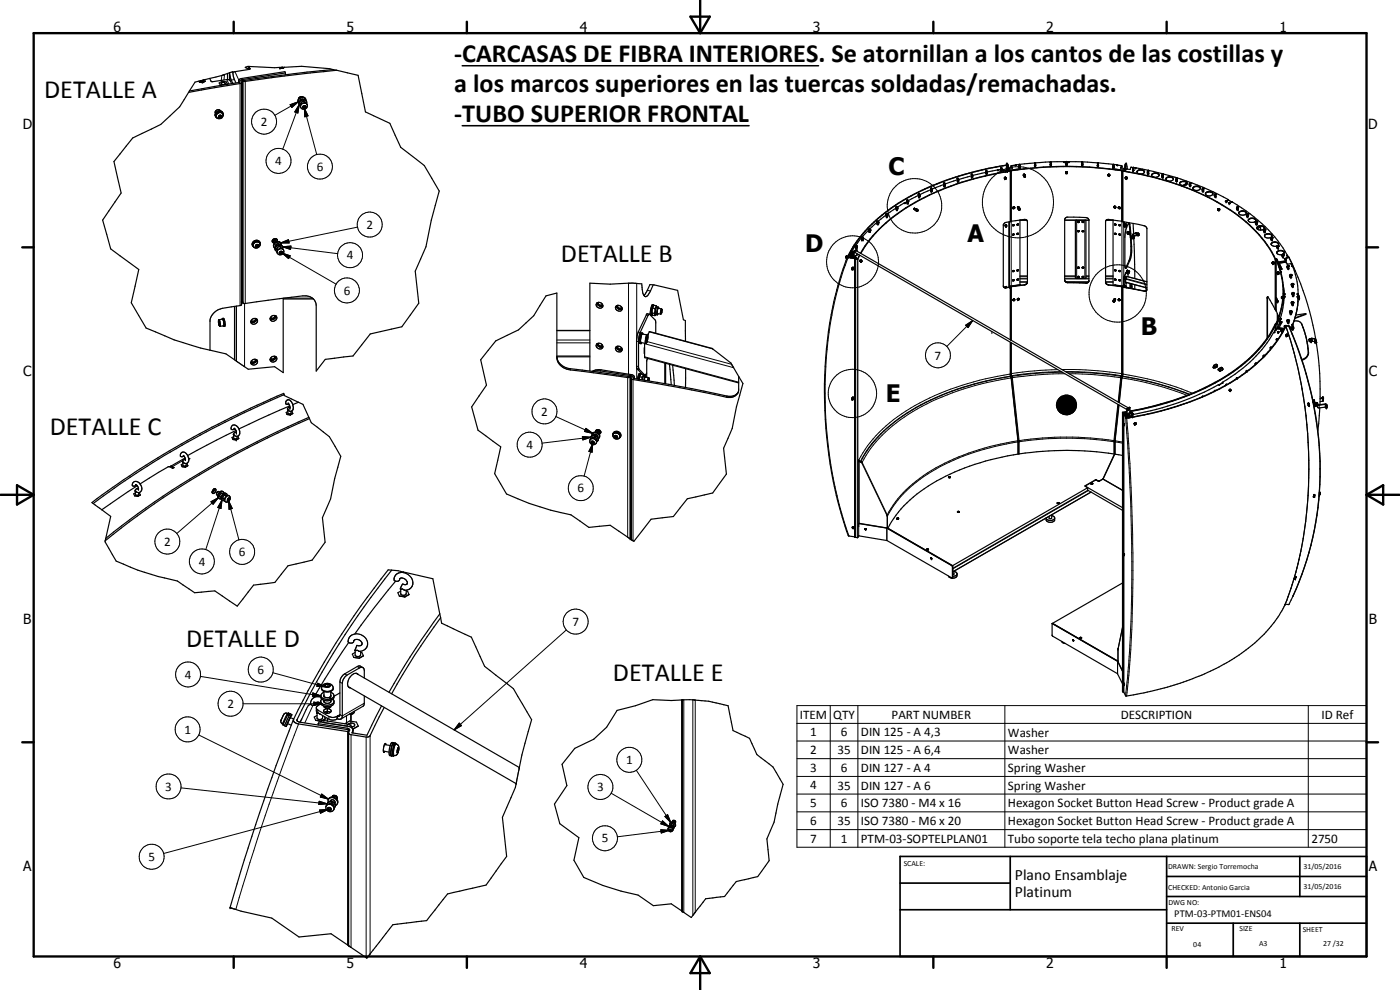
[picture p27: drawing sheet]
<svg xmlns="http://www.w3.org/2000/svg" width="420mm" height="297mm" viewBox="0 0 420 297" stroke-linecap="round" stroke-linejoin="round" font-family="sans-serif">
<defs><g id="words">
<g font-size="7.9">
<text x="136.3" y="18.6">-CARCASAS DE FIBRA INTERIORES. Se atornillan a los cantos de las costillas y</text>
<text x="13.3" y="29.5">DETALLE A</text>
<text x="136.3" y="27.6">a los marcos superiores en las tuercas soldadas/remachadas.</text>
<text x="136.3" y="36.6">-TUBO SUPERIOR FRONTAL</text>
<text x="168.3" y="78.7">DETALLE B</text>
<text x="14.9" y="130.4">DETALLE C</text>
<text x="55.8" y="194.2">DETALLE D</text>
<text x="184" y="204.3">DETALLE E</text>
</g>
<g font-size="7.2">
<text x="266.6" y="52.4">C</text>
<text x="241.7" y="75.5">D</text>
<text x="290.4" y="72.6">A</text>
<text x="342.4" y="100.5">B</text>
<text x="265.9" y="120.7">E</text>
</g>
<g font-size="4.7">
<text x="304.6" y="263.9">Plano Ensamblaje</text>
<text x="304.6" y="269.3">Platinum</text>
</g>
<g font-size="4.2">
<text x="34" y="9.6">6</text>
<text x="104" y="9.6">5</text>
<text x="174" y="9.6">4</text>
<text x="244" y="9.6">3</text>
<text x="314" y="9.6">2</text>
<text x="384" y="9.6">1</text>
<text x="6.8" y="38.7">D</text>
<text x="410.6" y="38.7">D</text>
<text x="7" y="112.9">C</text>
<text x="410.8" y="112.9">C</text>
<text x="7" y="187.1">B</text>
<text x="410.8" y="187.1">B</text>
<text x="7" y="261.4">A</text>
<text x="410.8" y="261.4">A</text>
<text x="34" y="290.4">6</text>
<text x="104" y="290.4">5</text>
<text x="174" y="290.4">4</text>
<text x="244" y="290.4">3</text>
<text x="314" y="290.4">2</text>
<text x="384" y="290.4">1</text>
</g>
<g font-size="3.9">
<text x="78.3" y="37.8">2</text>
<text x="82.6" y="49.6">4</text>
<text x="95.1" y="51.3">6</text>
<text x="110" y="68.7">2</text>
<text x="104.1" y="77.9">4</text>
<text x="103.2" y="88.4">6</text>
<text x="280.5" y="107.9">7</text>
<text x="162.4" y="124.8">2</text>
<text x="158" y="134.7">4</text>
<text x="173.3" y="147.7">6</text>
<text x="49.3" y="163.8">2</text>
<text x="71.7" y="166.9">6</text>
<text x="59.6" y="169.7">4</text>
<text x="171.8" y="187.7">7</text>
<text x="55.5" y="203.6">4</text>
<text x="77.3" y="202.2">6</text>
<text x="68.2" y="212.4">2</text>
<text x="240.1" y="215.6">ITEM</text>
<text x="250.1" y="215.6">QTY</text>
<text x="267.6" y="215.6">PART NUMBER</text>
<text x="336.4" y="215.6">DESCRIPTION</text>
<text x="396.6" y="215.7">ID Ref</text>
<text x="55.4" y="220.1">1</text>
<text x="243.2" y="220.9">1</text>
<text x="252.3" y="220.9">6</text>
<text x="258.3" y="220.9">DIN 125 - A 4,3</text>
<text x="302.5" y="221">Washer</text>
<text x="243.2" y="226.3">2</text>
<text x="251.3" y="226.3">35</text>
<text x="258.3" y="226.3">DIN 125 - A 6,4</text>
<text x="302.5" y="226.4">Washer</text>
<text x="187.9" y="229.2">1</text>
<text x="243.2" y="231.6">3</text>
<text x="252.3" y="231.6">6</text>
<text x="258.3" y="231.6">DIN 127 - A 4</text>
<text x="302.5" y="231.6">Spring Washer</text>
<text x="49.6" y="237.2">3</text>
<text x="179.2" y="237.4">3</text>
<text x="243.2" y="236.9">4</text>
<text x="251.3" y="236.9">35</text>
<text x="258.3" y="236.9">DIN 127 - A 6</text>
<text x="302.5" y="237">Spring Washer</text>
<text x="243.2" y="242.2">5</text>
<text x="252.3" y="242.2">6</text>
<text x="258.3" y="242.2">ISO 7380 - M4 x 16</text>
<text x="302.5" y="242.3">Hexagon Socket Button Head Screw - Product grade A</text>
<text x="243.2" y="247.5">6</text>
<text x="251.3" y="247.5">35</text>
<text x="258.3" y="247.5">ISO 7380 - M6 x 20</text>
<text x="302.5" y="247.6">Hexagon Socket Button Head Screw - Product grade A</text>
<text x="180.6" y="252.8">5</text>
<text x="243.2" y="252.8">7</text>
<text x="252.3" y="252.8">1</text>
<text x="258.3" y="252.9">PTM-03-SOPTELPLAN01</text>
<text x="302.5" y="252.9">Tubo soporte tela techo plana platinum</text>
<text x="393.6" y="252.9">2750</text>
<text x="44.6" y="258.3">5</text>
</g>
<text font-size="3.1" x="352.4" y="275.2">PTM-03-PTM01-ENS04</text>
<g font-size="2.4">
<text x="271.2" y="259.7">SCALE:</text>
<text x="350.6" y="260.8">DRAWN: Sergio Torremocha</text>
<text x="391.2" y="260.6">31/05/2016</text>
<text x="350.6" y="267">CHECKED: Antonio Garcia</text>
<text x="391.2" y="266.7">31/05/2016</text>
<text x="350.6" y="271.4">DWG NO:</text>
<text x="351.6" y="279.3">REV</text>
<text x="372" y="279.4">SIZE</text>
<text x="391" y="279.6">SHEET</text>
<text x="358.1" y="284.1">04</text>
<text x="377.9" y="283.8">A3</text>
<text x="397.1" y="283.8">27 /32</text>
</g>
</g></defs>
<g fill="none" stroke="#000" stroke-width=".3">
<path d="M66.6 22.6l-.2 1.5M66.8 34.2a1.06 1.06 0 0 0-1.3-.3 1.06 1.06 0 0 0-.5 1.2M67.4 22.4l-.2 1.6M68.1 23.9l.6 1.3M70.3 23.9l-.9 .1M70.5 21.5l1.2 2.6M71.7 24.4v.4M72 25.1v66.6M72.7 23.9v66.6M72.9 24.2v66.6M73.6 24.4v66.7M75 20.6v.1"/>
<path d="M87.1 31.4l2.4-.8-1.9 1.7zM89.5 30.6l-7 4M89.7 31.6l-4.8 13.1M89.8 31.5l-.4 2.4-.9-.3 1.2-2M89.8 31.4l-.4 2.5-.9-.3zM91.3 32.5l1.1 2.3-.9 .3zM91.3 32.5l3.8 13.9M92.2 31.5a1.06 1.06 0 0 0-1.3-.5 1.06 1.06 0 0 0-.7 1.2M300.4 50.9l-.9 .2M300.7 50.8h.3M301.7 53.6h.2zM302 53.5l-.3-.1-.2 .2"/>
<path d="M302.1 49h.2M302.1 49.6l-.2 1.6M302.2 49.7l-.2 1.4M302.2 51.1l.2 .3M302.3 49.9h.1M302.3 49.7h.1M302.5 49.5h-.2M302.7 50.1l-.3 .1M302.7 50.5h-.3M302.8 51.1h-.3M302.8 50.5l.3 .7M303.1 51.2v.1"/>
<path d="M303.2 51.4v15.1M303.3 51.1v15.2M303.4 50l.1 .2M303.5 51.2v34.6M303.8 50.3v.1M304.9 49.5l-1.4 .3M305 49.5v.1M307.5 52.9l.2 .1zM307.5 52.9h.1M307.8 52.8l-.3-.1-.2 .3M319.4 48.6h.5M319.8 51.9l.2-.2 .3 .2"/>
<path d="M320 51.9l.2 .1zM320.2 48.6h.5M332.5 52.5h.4v.2M332.6 52.7h.2zM335.1 49.5v.1M335.3 49.5l1.4 .3M336.3 50.3v.1M336.6 51.2v15.2M336.7 50v.2M336.8 51.1v15.2M337 51.4v15.1M337.1 51.2v.1"/>
<path d="M337.3 50.5l-.2 .7M337.5 50.8l.2 .1M337.6 49.9h.3M337.6 50.2h.3M337.7 49.2l.2 .1M337.7 53.4l.3-.1 .1 .3M337.8 53.5h.2M337.8 53.5h.1M337.9 49h.1M338 53.5h.1M338.1 50.7l-.3 .7M339.4 50.2l.6 .1"/>
<path d="M340.3 50.3l.5 .2M356 55.2l-.1 .3M368.6 59.9l1 .8M76.7 73.5l.7-.2a.46 .46 0 0 1 .2 .6 .46 .46 0 0 1-.6 .2 .46 .46 0 0 1-.3-.6zM77.9 72.6a1.23 1.23 0 0 0-1.5-.4 1.23 1.23 0 0 0-.7 1.3M78 73a1.08 1.08 0 0 0-1.3-.3 1.08 1.08 0 0 0-.6 1.2M82.4 71.7l.4 .9M82.6 72.2l.2 .4M82.7 72.4l.1 .2M84.2 72.9l2.4-1 .2 1zM84.7 75.9l2.4 .9-.5 .8zM84.7 75.9l16.2 9.4"/>
<path d="M84.8 74l2.5-.2-.1 1zM84.8 74l16.6 2.1M85.1 75.1a1.07 1.07 0 0 0-1.3-.4 1.07 1.07 0 0 0-.6 1.2M107.3 68.2l-23.1 4.7M253.9 77.3h.1M254 76.9l-.1 .4M254.1 76.9h-.1M254.1 76.8v.1M254.5 77.1h.1M254.5 77.3a99.5 99.5 0 0 0-6 25 131.5 131.5 0 0 0 6.3 58.5M254.9 76.5l-.1 .2M255.1 76.5l-.3 .7"/>
<path d="M255.3 76.7v.1M255.5 75.8v.1M255.5 75.9h.4M255.6 77.1v.1M255.6 75.7h.1M255.6 75.6l.2 .1zM255.7 76.6v.2M255.7 77v.1M255.8 77v.1M255.9 75.8v.1M256.2 75.6h.1M256.4 75.2l.1 .1"/>
<path d="M256.5 77v.3M256.5 77.5h.1M256.6 77.3l-.1 .1M256.7 76.9v.4M256.7 77.7v83.5M256.7 77.6h.1M257 74.9v.1M257.2 76.5l-1.1 .6M257.3 77.8v83.5M257.5 77.8v83.4M258.4 78.5v.1M258.5 78.1l-.1 .4"/>
<path d="M258.6 78.2v.3zM272.3 60.5l-.7 .6M272.4 60.5h.1M274.5 62.7h.1M275.3 63.2l.2-.1zM275.3 63.3h.1M275.4 62.9l-.2 .2v.3M301.7 67.5h.1M301.7 67.5l.1 .4v-.3M301.7 67.5l.1 .1M301.8 67.6v.3M302.9 66.5v19.6"/>
<path d="M304.3 62.4l.1 .1h-.2zM304.4 62.1h-.4v.3M304.4 62.1h.1M304.5 62.3l-.3-.1-.1 .3M305.5 62l.1 .2M305.6 62.1v.1M305.9 62.8l.1 .2zM306.1 62.9h.1M306.1 66h2M306.1 62.7h-.3l-.1 .2M319.5 66h7.3M323.1 66.1v17.5"/>
<path d="M325.6 66.1v17.5M332.1 66h1.9M334.3 62.1l.3-.1 .2 .3M334.3 62l.4-.1 .1 .3M334.4 62.1l.2 .3zM335.6 62.3l.4-.1 .1 .3M335.7 62.4l.2 .1zM335.7 62.1h.4l.1 .3M335.7 62.1h-.1M335.8 62.5h.1M336.7 66.4v19.4M337.2 66.7h.2"/>
<path d="M337.3 66.9h.1M337.3 66.8v16.6M337.7 67.3h.1M337.8 67.8h.1M337.9 67.4l-.1 .1M338.5 69.5h.1M338.8 78.2l.2 .1M338.9 67.4h.2M339 69.5v.9M339.1 69.6v.8M339.2 71.1v.1M339.4 75l.2 .1"/>
<path d="M339.7 71.5h.1M339.7 71.1l.1 .1M339.8 70.7l.1 .1M339.9 70.4h.1M340 70.3l.1 .1M340 70.9l.1 .1M340.1 70.4v.2M340.1 70.9v.1M340.2 71.2h.1M340.2 71.2v.1M340.2 70.7v.2M340.8 69.8l.1 .9"/>
<path d="M341 69.8v.9M341.5 69.9v.1M341.8 70.1v.1M341.8 70.5v.1M365.5 62.9l.2 .1M365.5 62.9h.1M365.5 62.7l.3 .4M365.7 63h.1M377.4 68.1v.4M378.2 68v.1M378.3 68.1v.9M381.8 78.8h.1"/>
<path d="M381.8 78.8v.2v-.1M381.9 78.7l.1 .4M382 79.1h.1M382.7 77.8v15.1M382.9 77.8v11.5M382.9 78v11.3M383 77.8v.1M383.1 77.9v.2M383.7 78.9h.1M383.9 79.1h.1M384.3 79.9l-.1 .2M385.5 78.4v.2"/>
<path d="M385.6 77.6v.1M385.8 78.2l-2.2 .4M385.9 77.6l.1 .2M385.9 78l.1 .1M386 78.7l-2.1 .3M386.3 76.6l.2 .6M386.4 77.2v.1M386.7 77.1l.1 .2M386.8 77.2l.1 .1M387.4 79.1l.4 .8M387.8 79.9h.1M388 80h.1"/>
<path d="M65.6 96.1l.4 .9-.1 .8-.3-.7zM65.7 95.9l.4 .6v1.4M66.1 97.9h.1M70.9 91.9v16.4M73.4 91.1v18.9M85.1 89.5h8.7M167.1 99.2h9.9M188.6 85v27.3M191.1 85v16.9M191.5 99.6l.6 .1M194 94.5l.5 .1M194.3 87.1l.9 .2"/>
<path d="M194.8 99.6l19.1 5.1M197.3 94v.1M197.6 92.5l-.1 .1M255.7 80.7l.2 .1-.2-.2h.2l.1 .2M256.1 80.2l-.1 .1M289.8 97.6l2.1-1.4-1.4 2.1zM291.9 96.2l-7.8 7.8M297.7 99.5v.6M301.7 86.1h.1M301.7 86.1v.2M301.7 86.1l.1 .2M301.8 86.1v.2"/>
<path d="M302 86.3v.1M303.1 86.1h.1M303.1 86v.1M303.2 86.2v15.7M303.3 85.9v16.1M303.5 86v16.1M304.3 90h.1l-.1 .2zM304.4 89.8l-.3 .3M304.4 89.8l.1 .1M304.5 89.8l-.3-.1-.2 .3M305.6 89.8l.1 .1zM305.8 89.7h-.3l-.1 .2"/>
<path d="M305.8 89.7l-.3-.2-.2 .3M306.1 83.5h2.2M306.1 83.7h2.2M306.1 84.6h2.2M306.1 82.8h2.2M307.4 85.5h.1M319.5 83.5h3.3M319.5 83.7h7.3M319.5 82.8h3.2M319.9 84.6h6.8M320.5 84.8h.1M325.8 83.5h1"/>
<path d="M325.9 82.8h.9M325.9 84.9v.1M331.8 83.5h2.2M331.8 83.7h2.2M331.8 84.6h2.2M331.8 82.8h2.2M332.7 85.5h.1M334 90.3h.4l.1 .2M334.1 90.5l.2 .1zM334.5 89.8h.1M334.6 89.7l-.1 .1M334.6 89.6l-.1 .2"/>
<path d="M334.8 85.5v.1M335.6 89.8l.4-.1 .2 .3M335.7 89.8l.4 .3M335.7 89.8l-.1 .1M335.7 90l.2 .2zM336.6 86l-.1 26.7M336.8 85.9v26.7M337 86.2l-.1 26.6M337.1 86v.1M337.2 85.3h.2M337.2 83.6h.2M337.3 85.5h.1"/>
<path d="M337.3 85.4v.7M337.3 82.9l.2 .1M337.7 85.9h.1M337.8 84.6l6.4 1.8M337.8 83.7l6.4 1.8M337.8 86h.1M337.9 81.8h.1M337.9 83.2h.1M337.9 83.7h.1M337.9 83.2v.5M337.9 83.1v.1M338 83.2h.1"/>
<path d="M338 83.6l6.2 1.7M338 80.1h.2M338 83.2h-.1M338 83.2v.4M338 83.6l-.1 .1M338.1 82.9l6.1 1.7M338.7 81.7h.1M338.7 81.3h.1M343.4 87.3v.1M380.3 89.5h.1M382.8 89.5h.1M382.8 89.5l.1 .2"/>
<path d="M382.8 97.4v1.6M382.8 89.5l.1 3.5M382.9 99l-.4 .8M382.9 89.3h.1M382.9 89.3l.1 .5M382.9 89.8v3.3M382.9 97.3v1.7M383 89.8h.1M383 97.2v.1M383.1 89.3h.1M383.1 89.3l.1 .5M383.1 90.3h.1"/>
<path d="M383.1 89.8h.1M383.2 90.2h.1M383.2 90.3v.1M383.2 90.2l-.1 .1M383.2 90.2v.2M383.2 98.6l1.9 .3M383.2 90.4h.1M383.3 90.1v.5M383.3 97.2v1.4M383.3 81.8h.1M383.3 81.8l.1 .2M383.4 82h.1"/>
<path d="M383.4 94.1v1.9M383.4 90l.1 .6M383.4 81.7l.1 .4M383.4 81.7h.1M383.5 90.6h.1M383.6 98.3h.1M383.7 98.6v.1M383.9 98.3l1.5 .2M384 96.9l.2 .1M384.1 96.6h.1M384.2 80.3h-.1M384.2 96.5v.1"/>
<path d="M384.2 80.8l.3 .9M384.3 95.5v.2M384.5 95.7l-.3 .7M384.6 96.5v.1M384.7 80.7h.1M384.7 89v.5M385.1 98.6l-.1 .2M385.1 99.1h.1M385.3 88.1v.1M385.4 88.2v.1M385.6 88.3v.8M385.6 97.7v.1"/>
<path d="M385.6 97.8l.1 .2M385.9 98a130.5 130.5 0 0 1 2.3 76.2l-2.6 7.2M386 97.7l-.1 .1M386.8 97.8l-.1 .1M386.9 97.8l-.1 .2M387.8 97.4l-.4 .9M387.8 98.8h-.1M387.8 97.3v.2M388 97.3v.1M388 97.6l-.4 .8M388.2 80.3h-.1M389.4 88.3v.8"/>
<path d="M389.5 88.2v.1M389.6 89.2v.1M389.7 88.4l-.1 .8M389.8 89.5l-.1 .1M390.6 97.2h.1M391.8 94.2v.2M167.1 106.8h9.9M167.1 102.9h9.9M167.1 102h9.9M171.1 110.6v.4M180.4 111l-.2 .3M188.4 113.3v47.9"/>
<path d="M189.1 113v48.7M189.3 112.7v49.1M190 113.9v48.4M190.3 113.2v.4M191 109.9l.6 .1M191 102.4l.6 .1M191.1 110.3v3.4M191.2 110.7l.6 .1M193.2 112.5l.3 .1M193.5 107.1l28.2 7.6M193.5 103.1l26.7 7.2M193.6 113.2h.1"/>
<path d="M193.7 103h.1M194.2 100.5l-.5 .8v1.7M194.2 102.5l25.4 6.8M194.3 100.6l.1 .7-.4 1.6-.1-1.2zM218.1 118.8l-.1 .4M255.7 119.8l.1 .1zM255.7 119.8h.1M255.7 119.7h-.1M255.7 119.6l.2 .1M255.7 119.6v.1M255.9 119.7v.1M255.9 119.8h.1"/>
<path d="M256 119.3h.1M256.1 119.2l-.1 .1M303.2 102.7l.1 10.2M303.3 112.9h.1M303.3 112.9l.1 .5M303.3 112.1a83.9 83.9 0 0 0-32.7 12.1 37.9 37.9 0 0 0-12.8 13.8M303.3 112.9a78.6 78.6 0 0 0-33.6 12.7 36.3 36.3 0 0 0-11.5 12.8M303.3 102.7v9.9M303.3 112.4l.2 .5M303.4 112.9a75 75 0 0 0-35.9 14.5 34.1 34.1 0 0 0-9.2 11.1M303.4 112.1h.1M303.4 112.9v.1"/>
<path d="M303.4 113.4l2.1 18.8M303.4 113.4a78.1 78.1 0 0 0-33.2 12.6 36.2 36.2 0 0 0-11.5 12.7M303.5 112.9l.1 .1M303.5 113.4h.1M303.5 102.9l.1 9.8M303.5 113.4h-.1M303.6 113v.3M303.6 112.7l.2 .6M303.6 112.9v.1M303.6 112.7l-.1 .2M303.6 113.3h.2M303.6 113.3l2.1 18.9"/>
<path d="M303.6 112.9h.1M303.8 113.3l2 18.9M317.4 110.9l-5.2 .2-8.9 1M318 119.7l.2 .2M318.1 119.7l-.1 .1M318.1 119.9h.1M318.2 119.9h.1M318.2 119.6l-.1 .1M318.2 120l-.1 .1M318.2 119.6h.1M318.3 119.6v.1M318.3 119.7h.1"/>
<path d="M318.3 119.6l-.2 .1M318.3 119.8l-.1 .1M318.4 119.8l-.1 .1M318.5 111.5l-9.4 .5-5.5 .7M318.7 110.9a122.1 122.1 0 0 1 18.1 1.2M318.7 119.5l-.1 .1M318.8 111.7a103 103 0 0 0-15.2 1.2M319 119.4h-.1M319.4 119.3h-.2M319.6 112.1l-8.8 .4-7 .8M319.6 119.2h-.1M319.7 111.5a113.8 113.8 0 0 1 16.8 1.2"/>
<path d="M319.8 119.2h.1M320 111.7a99.4 99.4 0 0 1 16.5 1.2M320.2 119.1l.2 .1M320.5 119.2l.6 .1M320.8 112.1l7.8 .3 7.7 .9M321.3 119.4v.1M321.6 119.6l.4 .3M321.8 119.6l.3 .2M321.8 119.7h.1M321.8 119.8h.1M321.8 119.6v.1M322 119.9h.1"/>
<path d="M322 119.6l-.2 .1M322 119.6l.1 .2M322.1 119.8l-.1 .1M336.3 113.3h.2M336.3 113.3l-.7 7.3M336.5 112.9l-.2 .4M336.5 112.9h.1M336.5 113.3l-.8 7.4M336.5 112.7l.1 .1M336.5 112.7v.2M336.5 112.9l.1 .1M336.6 113l-.1 .3"/>
<path d="M336.6 113.4h.1M336.6 112.9v.1M336.6 112.8v.1M336.7 113.4l-.8 7.4M336.7 113.4a92.7 92.7 0 0 1 19.5 5.2M336.8 112.9l-.1 .1M336.8 112.9a93.5 93.5 0 0 1 20.1 5.5M336.8 112.1h-.1M336.8 112.3l-.2 .6M336.9 112.9l-.2 .5M336.9 112.1l.1 .1a92.2 92.2 0 0 1 20.9 5.8M336.9 112.8v.1"/>
<path d="M336.9 112.9h-.1M336.9 112.9a90.9 90.9 0 0 1 20.1 5.4M366.9 114.8v.1M366.9 114.9l-.9 .6M369 117l-.1 .2M369.3 117v.2zM369.3 116.9l-.2 .2 .1 .2M369.4 117.2h-.1M385.9 100.5l.1 .3M386.3 100.3l.1 .5M386.4 100.8h.1M386.4 100.5l.1 .1z"/>
<path d="M386.5 100.6h.1M392.6 105.7l.1 .1M392.8 101.9l.1 .1M392.9 102.3l.1 .1M393.1 101.6v.1M393.5 101.9h.1M393.5 101.9l-.1 .1M393.6 101.5l.2 .9M393.6 102.4l-.1 .1M393.8 101.5l.1 .9M394.7 101.6v.6M394.8 101.7v.5"/>
<path d="M395 102.4h.1M395 102l-.2 .1M395.1 102.7l-.1 .1M396.9 119.5v.9M396.9 119.2h.2M397.2 119.3l-.2 .1M54.9 138.2l-3.1 1.8v.5M55.7 137.8h-.2M166.8 125l11.1 5M174.8 131l2.5 .2-2.4 .8zM175.8 128.5l2.1 1.5-2.5-.5zM177.1 132a1.09 1.09 0 0 1 1.3-.2 1.09 1.09 0 0 1 .6 1.1"/>
<path d="M177.3 131.2l-14.7 1.8M177.9 133.1l-.2 2.6-1-.3zM177.9 133.1l-2.6 9.8M179.3 129.7v.1M179.4 129.5l-.1 .3M179.6 129l-.3 .8M184.1 130.3a1.08 1.08 0 0 1 1.3-.3 1.08 1.08 0 0 1 .6 1.2M184.1 129.9a1.23 1.23 0 0 1 1.5-.4 1.23 1.23 0 0 1 .7 1.4M257.8 138v19M257.8 138l-.1 22.7M257.8 138l.4 .4M257.8 138.5l.3 .1"/>
<path d="M257.8 138.5h-.1M258.1 138.6h.1M258.1 138.6h.2M258.2 138.4l.1 .1M258.2 138.4l-.1 .2M258.3 138.6l.3 .3M258.3 138.5l.4 .2M258.3 138.5h.1M258.3 138.5v.1M258.6 138.9l7.5 15.7M258.7 138.7l7.6 15.8M258.7 138.7l-.1 .2"/>
<path d="M305.5 132.2v4.1M305.5 132.2a64.6 64.6 0 0 0-31.6 13 29.8 29.8 0 0 0-7.6 9.3M305.6 132.2h-.1M305.6 132.5a69.8 69.8 0 0 0-29.5 11.3 31.2 31.2 0 0 0-9.8 11M305.7 132.2v4M305.7 132.2h.1M305.7 132.5h.1M305.8 132.5h.1M305.8 132.2v4M305.8 132.5a94.6 94.6 0 0 1 28.5 0M305.8 132.2a94.6 94.6 0 0 1 28.5 0M317.6 121.2v.4"/>
<path d="M317.6 121.8v.1M317.7 122.2v.1M317.7 122.5l.1 .1M317.8 120.6l-.1 .4M317.9 122.8l.2 .3M318 120.3l-.1 .1M318 123.4l.3 .1M318.1 123.3h.1M318.1 123.4h-.1M318.1 123.3v.1M318.2 123.3h.1M318.2 123.3l-.1 .1"/>
<path d="M318.3 123.3l.2 .3M318.3 123.5h.1M318.3 123.4v.1M318.8 123.7l.1 .1M319.1 123.9l.5 .1M319.4 120.6v.1M319.8 124l.1 .1M320.2 124.1h.1M320.5 124h.2M320.7 120.6v.1M320.9 123.9l-.1 .1M321.2 123.8h-.1"/>
<path d="M321.6 123.6l-.1 .1M321.8 123.5h.1M321.8 123.4v.1M321.8 123.3l-.1 .2M322 123.3h.1M322 123.3l.1 .1M322 120.1l.2 .3M322.1 123.4l-.1 .2-.2-.1M322.1 123.3v.1M322.1 123.1l-.1 .1M322.3 122.8l-.1 .1M322.4 120.6v.1"/>
<path d="M322.5 122.2l-.1 .4M322.5 120.9v.1M322.6 121.6l-.1 .4M322.6 121.3v.1M334.3 132.2v4M334.3 132.5h.1M334.3 132.2h.2M334.5 132.2v4M334.5 132.5h-.2M334.6 132.2h.1M334.6 132.5l2.3 .5M334.7 132.2v4.1"/>
<path d="M334.7 132.2l2.2 .4M335.5 121.3l-1.2 10.9M335.6 121.4l-1.1 10.8M335.9 121.5l-1.2 10.7M336.9 123.8v83.5M337 124.1v83.5M337.2 124.2v83.5M337.2 127.3h.1M337.3 127.3h.1M337.3 127.1l.1 .4M337.3 124.2h.1M337.5 124.2v.2"/>
<path d="M337.6 124.2h.2M337.9 125.3a499.7 499.7 0 0 1 .5 78.3l-.6 5.1M337.9 124.8h.2M338 125h.1M338.1 125.3v.1M338.1 125.5l1.2 17.9a505.8 505.8 0 0 1 .5 40.7l-.4 10.8-1.3 13.9M338.1 122.9h.1M338.3 124.6v.1M338.4 122.6h.1M338.4 124.5l.5 .1M338.5 124.9h.1M338.5 124.8v.1"/>
<path d="M338.6 124.4h.2zM338.6 124.4h.1M338.7 124.9v.1M338.9 123.8v.4M338.9 122.2l.1 .1M338.9 124.5v.1M338.9 124.6h.1M339.1 124.9v.1M339.1 123.7l-1 .5M339.2 123.9l-.8 .5M339.4 124h.5M339.5 123.8l.1 .2"/>
<path d="M339.5 123.8h.1M339.6 123.8l.1 .2M339.6 124h.1M339.7 124.8v.3M339.8 124.6h.1M339.9 124.5v.1M340.1 124.3v.2M340.7 127v.3zM340.9 127h-.3l-.1 .3M394.1 120.5h.1M394.1 120.5l.1 .6M394.1 120.4l.3 .8"/>
<path d="M394.2 120.1h.2M394.3 121.5h.1M394.6 120.8v.1M394.7 121.7l.2 .1zM394.7 121.2h.2zM395 120.8v.9M395.4 120.9h-.1l-.1 .9M395.6 121.4h-.1l-.1 .8M395.8 121.5l.1 .9M397.7 121.2v1M397.9 122.2h.1M398 121.5h.2"/>
<path d="M398.1 121.9h.2M398.1 122.3h.2M398.2 121.4h-.2v.4M63.3 150.5l2.3-1.2-1.6 2zM64.6 147.5l.5 .3M65.6 149.3l-12.5 10.8M66.6 150l-.3 2.6-.9-.3zM66.6 150l-4.8 14.9M68.4 149.6l.5-.2a.57 .57 0 0 1-.1 .6 .57 .57 0 0 1-.6 .2zM68.6 150.3l1.1 2.3-1 .2zM68.6 150.3l3.1 11.7M68.7 148.8a1.25 1.25 0 0 0-1.1 1.7h.1"/>
<path d="M255.8 158.2h.3v.2M255.9 158.3h.2zM257.8 157h.1M266.1 154.6l.1 .3M266.2 154.9l-.1 7.3M266.3 158.4l-.1 3.8M266.3 154.5v4M266.3 154.5l-.2 .1M266.3 154.5h.1M266.3 154.8h.1M266.3 154.8l-.1 .1M325.7 145.7v.2"/>
<path d="M326.5 147.1h-.1M326.6 147.2l-40.7 23.5M327.4 147.6l-41.5 24M328.7 144v.1M329.1 144v.1M395.9 148v.8M396 147.7h.1M285.8 169.8h.1M285.9 173.3h-.1M285.9 169.8l-.1 .1M337.2 166.2l.1 .1M337.3 166.4h.1"/>
<path d="M337.3 166.2h-.1M337.3 166.1h.1M337.3 166.1l.1 .4M388.1 178.6v.1M107.2 200l.7 .4M170 189l-33.7 30M315.9 187.1h-.1M335.4 198.4v3.8M335.4 198.4h.1M335.5 198.4l-.1 .1M335.5 194.9h.1M335.6 194.6h.1"/>
<path d="M335.6 194.6l-.1 3.9M336.9 188.3l-1.3 6.3M60.1 202.9l36.2 5.9M72.9 211.2h23.8M81.9 201.8l15.7 4.3M86.3 214l-1.5 3.2M89.1 215.9v.1M89.6 217.2a638.5 638.5 0 0 0-18.8 55.7M90.5 215.8l-.5 .9M92.5 211.8l-.6 1.1M93.9 207.9l2.4 .9-2.5 .1zM93.9 211.6l-2.4 5.3"/>
<path d="M94.2 210.7l2.5 .5-2.5 .4zM95.3 205l2.3 1.1-2.5-.2zM95.4 213.1v.8M96.5 206.4a2.02 2.02 0 0 0 3.5 0M97.3 216.2l-.2 .6M97.4 205.5a.88 .88 0 0 1 1-.4 .88 .88 0 0 1 .6 .9 .92 .92 0 0 1-.9 .3 .92 .92 0 0 1-.7-.8zM98.2 212.5v1.5M98.2 215.5v.9M98.7 215v.8M101.1 215v.8M102 204.6l.7 .4M103.5 202.2l.6 .4"/>
<path d="M104 214.8v2.5M104.2 218.5v.4M104.4 217.3l-.3 .5M105.3 214.3v3.4M105.9 219.3v.6M109.3 211l-6.6 3.8-.7-.4-.7 .4M137.8 217l.7 .7-2.2 1.3zM205.2 210v63.8M207.9 210v64.7M208.6 210.1v63.6M239.2 211.7h170.9v42.5h-170.9zM239.2 217h170.9"/>
<path d="M249.2 211.7v42.5M257.5 211.7v42.5M301.6 211.7v42.5M337.3 205.4h.1M337.3 205.1v.2M337.3 205.1h.1M337.3 205.1l.1 .3M337.4 205.4h.1M392.6 211.7v42.5M54.3 236.4l43.9 4.8M59.6 220.5l39 19.3M96.6 238.3l2 1.5-2.5-.7z"/>
<path d="M100.7 238.7l-.1 .3M105.4 220.4v63.9M109.9 221.1v66.2M111.1 220.7v65.5M118.9 223.2a4 4 0 0 0-.6 3.5M119.5 224.3l.2 .1v.5l-.5 1.1v-.6zM183.4 238l17.3 10M191 231.1l10.3 15.7M239.2 222.3h170.9M239.2 227.6h170.9M239.2 233h170.9M239.2 238.3h170.9"/>
<path d="M95.8 240.4l2.4 .8-2.5 .2zM95.9 243l2.6-.1-2.3 1.1zM97.9 241.9a1.3 1.3 0 0 1 1.6-.4 1.3 1.3 0 0 1 .6 1.5M98.5 242.3a.56 .56 0 0 1 .9 .3 .56 .56 0 0 1-.8 .6l-.4-.4zM98.5 242.9l-49.4 13.2M198.3 249l2.6 .1-2.5 .8zM198.8 246.3l1.9 1.7-2.4-.8zM199.5 245l.9-.6 .9 2.4zM200.5 248.5a.76 .76 0 0 1 1-.2 .76 .76 0 0 1 .4 .9M200.9 249.1l-15.7 2M202.5 246.2l-.3 .6M239.2 243.6h170.9"/>
<path d="M239.2 248.9h170.9"/>
<circle cx="66.1" cy="34.9" r=".49"/>
<circle cx="79.2" cy="36.5" r="3.7"/>
<circle cx="91.3" cy="32.1" r=".5"/>
<circle cx="83.6" cy="48.3" r="3.8"/>
<circle cx="96" cy="50" r="3.7"/>
<circle cx="84.3" cy="75.8" r=".48"/>
<circle cx="105.1" cy="76.6" r="3.8"/>
<circle cx="111" cy="67.4" r="3.8"/>
<circle cx="255.8" cy="78.5" r="7.8"/>
<circle cx="274.4" cy="61.7" r="8.2"/>
<circle cx="305.5" cy="60.7" r="10.7"/>
<circle cx="104.1" cy="87.1" r="3.8"/>
<circle cx="335.4" cy="88" r="8.6"/>
<circle cx="255.8" cy="118.1" r="7.3"/>
<circle cx="281.5" cy="106.6" r="3.7"/>
<circle cx="159" cy="133.4" r="3.7"/>
<circle cx="163.4" cy="123.4" r="3.8"/>
<circle cx="177.9" cy="132.7" r=".52"/>
<circle cx="184.9" cy="131" r=".49"/>
<circle cx="174.3" cy="146.5" r="3.8"/>
<circle cx="50.2" cy="162.5" r="3.7"/>
<circle cx="60.6" cy="168.4" r="3.7"/>
<circle cx="72.7" cy="165.6" r="3.8"/>
<circle cx="172.7" cy="186.5" r="3.8"/>
<circle cx="56.3" cy="218.8" r="3.8"/>
<circle cx="56.4" cy="202.4" r="3.7"/>
<circle cx="69.2" cy="211.1" r="3.8"/>
<circle cx="78.3" cy="200.9" r="3.8"/>
<circle cx="50.6" cy="236" r="3.7"/>
<circle cx="180.2" cy="236.1" r="3.8"/>
<circle cx="188.9" cy="228" r="3.8"/>
<circle cx="45.5" cy="257.1" r="3.7"/>
<circle cx="181.5" cy="251.5" r="3.8"/>
<circle cx="201.1" cy="249" r=".34"/>
</g>
<g fill="none" stroke="#000" stroke-width=".35">
<path d="M74.5 19.9l.4 .9M74.7 19.9l9.1 .3M74.7 19.9l-1.1 .3 1.2 .4M74.7 19.9l.3 .7-.2 .2-4.9 1M56.6 27.7l-2.7 4.3-2.8 2.7-2.9 2.6-8.4 4.1-5.6 7.1 2.2 9.4-5.6 8.1 2.4 8.7 8.4 6.2-2.2 9.9 4.4 7.6 2.8 1.2a88.8 88.8 0 0 0 16.4 5.5M56.8 27.3l-.2 .4M59.7 24.3l-1.2 .3-1.7 2.7M59.7 24.3l.1 .3M59.8 24.6l1 .2M59.8 24.6l1.1 .2M60.1 24.3h-.4M60.8 24.8h.1"/>
<path d="M61.1 24a.55 .55 0 0 1-.4 .5 .55 .55 0 0 1-.6-.2M61.1 24l-1 .3M61.4 23.9l-.3 .1M61.4 23.9l.2 .5M61.6 24.4l-.8 .4M61.6 24.4l-.7 .4M62.9 23.5l-1.5 .4M62.9 23.5l.7 1 4.5-.6 .8 .1M64.6 33.7l.1 .1M64.6 33.4l.2 .4M64.6 33.4l.1 .6M64.6 34.5v.2"/>
<path d="M64.6 34.7l.1 .2M64.6 34.5l.2 .6-.2-.3M64.8 34.2l-.1 .1M65.7 32.9h-.5l-.6 .5M65.7 32.9l.2 .2M65.7 35l.2 .1M65.7 32.9l.2 .3M65.9 33.4l.9 .4M65.9 33.4l.2 .2M65.9 33.4v.1M65.9 33.1l.2 .2M65.9 33.7a1 1 0 0 0-1 .7 1 1 0 0 0 .5 1.2"/>
<path d="M65.9 33.7a.87 .87 0 0 1 1 1.1M65.9 35.1l.2 .2M66 33.1h.1M66 33.6v.1M66 33.1l-.1 .1M66 33.6l-.3-.2-.8 .6M66 33.6a1.02 1.02 0 0 0-1.2 .7 1.02 1.02 0 0 0 .6 1.3M66.1 33.6l.8 .4M66.1 25.6l.1 .1M66.1 25.6h.2M66.1 33.6v.1M66.3 34.8l-.4 .3"/>
<path d="M66.3 34.8l.2 .3M66.3 34.7v.1M66.4 25a.72 .72 0 0 1 1.2 .1 .67 .67 0 0 1-.7 .3 .67 .67 0 0 1-.5-.4zM66.5 35.1v-.4l-.4-.1-.4 .2v.4l.4 .1M66.5 35.1l-.4 .2M66.7 33.7a1.27 1.27 0 0 0-2.1 .8M66.7 33.7l.2 .4M66.8 33.9a1.22 1.22 0 0 0-1.5-.6 1.22 1.22 0 0 0-.7 1.5M66.8 33.8l.1 1M66.9 34.8l-.4 .6-1.1 .2M67.3 22.4l-4.4 1.1M67.4 22.4h-.1"/>
<path d="M68.1 25.3h.1M68.1 25.3l-11.3 2M68.1 25.3l-.2-.7-1.2-.2-.9 .5 .3 .7M68.3 22.1l-.9 .3M68.3 22.1v1.8M68.9 21.8h.1M68.9 21.8l-.6 .3M68.9 21.8l.9-.3 .4 1.9 .6 1.5M68.9 21.8v2.2M68.9 22.1l.4 1.7 .6 1.2M68.9 24l.6 1.1M71.7 24.4l.2 .3-3.8 .6"/>
<path d="M72.5 24.8l-.5 .3-15.4 2.6M84.9 20.2h-1.1M85.4 20.2l5.1-.3 8.5 .7 .9 .3M85.4 20.2h-1M85.4 20.2l-.4 .3h-1l-.2-.3M85.7 21.9l-.2-.4-12.9 2-.8 .4-.1 .9M85.7 21.9l-13 2-.4 .3 .2 .4v66.8l-.5 .3-5.2 .8a4.7 4.7 0 0 0-3.8 3.6v9M85.7 21.9v.5M89.6 29.5l.1 .1M89.6 29.6v.1M89.7 29.4h.2M89.7 29.4l-.1 .2"/>
<path d="M89.8 31.3l.4 .5M90 29.3a1.17 1.17 0 0 1 1.9 .8M90.1 30.2l-.4 .6 .1 .6M90.3 31.2l.1 .1M90.3 31.1v.1M90.3 31l.1 .3M90.8 29a1.26 1.26 0 0 0-1.3 1.7M90.8 29h-.6l-.5 .4M90.8 29l.2 .1M90.9 29.8l.2 .2M90.9 29.8v.1M90.9 29.8l.7 .2 .4 .5"/>
<path d="M90.9 32.1l.3 .2M91 30a1.13 1.13 0 0 0-1.2 1.3M91 30.4l.1 .1M91 30l-.5-.1-.4 .3M91 30v.4l-.5 .2-.2 .6M91 29.8h-.4l-.5 .4M91.1 30v.5M91.1 30l.8 .4M91.1 30.5l.5 .4M91.2 32.3l.1 .2M91.4 30.6l.1 .3M91.5 30.6v.2"/>
<path d="M91.6 29.6a1.19 1.19 0 0 0-1.5-.1 1.19 1.19 0 0 0-.4 1.4M91.6 32l-.4 .3M91.6 32l.1 .3M91.6 31.8v.2M91.7 29.7l.1 .1M91.7 32.3v-.4l-.4-.2-.4 .3v.3l.4 .2M91.7 32.3l-.4 .2M92 30.4v.2M92 30.5v.6M99.9 20.9l1.1 .2M99.9 20.9l-11.6 1.2-15.4 2.1M101 21.1l6.5 1.5 2.2 11 7.3 3.4 3.3 7.2 7 5.5 4.5 7.6-2.4 8.7-1.6 8-3.2 7.4 1.1 9.6-5.1 7-9.5 2.2-5.2 6.6-8.3 1-2.7 3.5v-19.7a3.1 3.1 0 0 0-2.9-2.8l-8.1 .8-10.5 1.5-.5-.3v-66.6"/>
<path d="M101 21.1l-15.7 1.7-11.9 1.7-.5-.3M275.7 58.9l.2 .2M275.8 58.3v.1M275.8 58.8h.1M275.8 58.3l.1 .2M275.9 58.5l-.2 .5h.3M275.9 58.5l-3.3 1.7M276 58.9h.1M276 58.9v.1M276 58.9l.1 .2M276 59.1h.1M276 59.1h-.1"/>
<path d="M276.1 58.3l-.3-.2-.3 .3h.3M276.1 59.1h-.2M276.1 58.3v.5h-.4M279.4 57.2v.2h.2M279.4 57.1l.3 .1M279.5 56.7h-.2l.1-.3 .4 .4M279.5 56.6v.1M279.5 56.7l.1 .1M279.6 56.9l-.2 .4 .3-.1M279.6 56.9v.1M279.6 56.8l-3.5 1.6M279.6 56.8v.1"/>
<path d="M279.6 56.5l.1 .1M279.7 57.2l.1 .1M279.7 57.1v.1M279.8 57.3l-.2 .1M279.8 56.8h.1M279.8 56.8l-.1 .3M283.2 55.1v.1M283.3 55.5h.1M283.3 55.5l.3 .1M283.3 55.6l-.1 .1 .3 .2M283.4 55.1h-.2v-.2a.45 .45 0 0 1 .4 .2 .45 .45 0 0 1 0 .5M283.4 55.1v.1"/>
<path d="M283.4 55.1h.1M283.4 55.2l.1 .2M283.5 55.2l-3.7 1.5M283.5 55.4l-.2 .1v.3l.2-.2M283.5 55.4h.1M283.6 55.6l.1 .2M283.7 55.8l-.2 .1M287.3 53.5l.1 .2M287.3 53.5l.4 .3v.4M287.3 53.5h.1M287.3 54.1l.1 .3 .2-.2M287.3 54.1h.1"/>
<path d="M287.4 54.2l-.1 .2 .3 .1M287.4 54.1l.3 .1M287.4 53.6v.1M287.4 53.7l.1 .3M287.5 53.8v.1M287.5 53.9l-3.8 1.3M287.5 54l-.2 .1M287.7 54.2v.2M287.7 54.4l-.1 .1M291.5 52.2l.4 .3v.5M291.5 52.2v.3h.2M291.6 52.9l.1 .1"/>
<path d="M291.6 53l-.1 .2 .2 .1M291.6 52.9l.1 .3 .1-.2M291.6 52.7h.1M291.6 52.7v.2M291.6 52.2h.1M291.6 52.5h.1M291.7 53h.2M291.7 52.7l-4 1.1M291.7 52.5v.3M291.7 52.5h.1M291.7 53.3h.1M291.9 53v.1"/>
<path d="M291.9 53.1l-.2 .2M291.9 53.1l-.1 .2M295.9 51.2h.1M295.9 51.2l.1 .2M295.9 51.2l.3 .1M295.9 51.9v.3M295.9 51.8h.1M296 51.5v.3M296 51.9h.2M296 52.1v-.4l-4.1 .9M296 51.4v.1M296 51.8v.1"/>
<path d="M296.2 51.4v.7l-.3 .1M296.2 51.3v.1M296.2 51.9l.1 .2M296.2 51.9h.1M296.3 52.1h.1M296.3 52.1l-.4 .1M299.5 51l-3.3 .6M299.5 51v.1M300.4 51.3h.2M300.4 50.5l.2-.2 .1 .7h-.2M300.4 50.5h.1M300.4 50.8l.1 .4 .2-.1"/>
<path d="M300.4 51.1v.2M300.4 50.8l-.9 .2M300.4 50.5l.1 .1M300.4 50.9l.1 .1M300.5 50.5v.1M300.5 50.6v.3M300.5 50.8h-.1M300.7 51.1h.1M300.7 51.1l.1 .1M300.7 50.8h.3l.2 .4 1.3-.1M300.8 51.2l-.2 .1M301.4 53.6h.1"/>
<path d="M301.4 53.5v.1M301.4 53.3h.1M301.5 53.3h-.1M301.5 53.4l-.1 .1M301.5 53.5v.1M301.5 53.6l.2 .2M301.5 53.6h.1M301.5 53.2l-.1 .1M301.6 53.2h.1M301.6 53.2h-.1M301.6 53.3l-.1 .2M301.7 53.3h.1"/>
<path d="M301.7 53.3l-.2 .1M301.7 53.3l-.3 .2M301.7 53.2h.1M301.7 53.3l-.2 .3M301.7 53.6h.1M301.7 53.7h.1M301.7 53.3l.3 .1M301.8 53.2l-.1 .1M301.8 53.6v.1M301.8 53.2l.2 .4M301.8 53.6h.1M301.9 53.6l-.2 .1"/>
<path d="M301.9 53.6l-.1 .1M301.9 51.3l.3 .1zM302 53.3v.3M302 53.6l-.3 .2M302.1 49h.2l.3 .6 .3 1.8M302.1 49l.3 .7v1.4M302.1 49l-.1 .5M302.3 51.1l-.1-1.5a82.1 82.1 0 0 0-35.3 13.3 36.6 36.6 0 0 0-12.4 14.3M302.3 51.4l-.3-.2-.2 .3M302.3 49.5h-.3a90.7 90.7 0 0 0-27.9 8.8 45 45 0 0 0-19.1 17.6l-.7 1.2M302.4 50.5l.1 .2M302.5 50.9l.2 .5"/>
<path d="M302.5 51.1l.1 .3M303.1 51.2a82.8 82.8 0 0 0-32.6 12 39.2 39.2 0 0 0-12.3 12.8M303.1 51.2v.1M303.2 51.4h.1M303.2 51.4a79.3 79.3 0 0 0-35 13.7 36.6 36.6 0 0 0-9.9 10.9M303.3 51.3v15.1l-1.6 .4-.6 .6v18.5l.2 .2M303.3 51.2v15.1l2.8-.3M303.3 51.2a118.1 118.1 0 0 1 33.5 0M303.3 51.2h.2M303.4 50v.1M303.4 50.1l.1 .1M303.5 50.2l.3 .1"/>
<path d="M303.5 49.7h.1M303.5 49.7l-.1 .3M303.5 50.2h.1M303.5 50.2l.1-.4 .2 .6M303.5 49.7l.3 .6M303.8 50.4l-1.1 .2M303.8 50.4h.1M303.8 50.3v.1M304.8 49.5h.1M304.8 49.5l-1.3 .2M305.3 50.9a109.3 109.3 0 0 1 31.5 .3M305.8 49.4l.1 .2"/>
<path d="M305.8 49.4h.1M305.9 50.1v.2l.3-.1-.1-.1M305.9 49.5v.5M305.9 49.3l-1 .2M305.9 49.3h.1M305.9 49.3l-.1 .1M305.9 49.8l.2 .3M306 49.3l.1 .9h-.2v-.2M306.1 50.1h.1M306.3 50.7l-3.1 .4v.3M306.3 50.7l-3.2 .5M306.3 50.7v.1"/>
<path d="M307.1 52.6l.1 .1M307.2 52.7l.1 .2M307.2 52.4h.1M307.2 52.4l-.1 .3M307.2 52.3l.4 .2M307.2 52.3v.1M307.2 52.3h.3M307.2 52.3v.2M307.3 52.4l.3 .1M307.3 52.7v.1M307.3 52.3l-.1 .1M307.4 52.5h.2"/>
<path d="M307.4 52.5l-.2 .1M307.4 52.5l-.2 .2M307.4 52.5l.1 .1M307.4 52.5h.1M307.5 53h.1M307.5 52.6l-.2 .1M307.5 52.6h.1M307.5 52.6l.1 .1M307.6 52.6l-.1 .1M307.6 52.7l-.3 .1M307.6 52.5l.1 .1M307.6 52.7h.1"/>
<path d="M307.6 53h-.1M307.6 52.5l.1 .2M307.6 52.5h.1M307.7 52.7l-.1 .4h-.3v-.3M307.7 52.6h.1M310.5 48.9v.2M310.5 48.9h.1M310.5 49.5l.4 .2-.4 .2v-.3M310.5 49v.1M310.5 48.9l-4.5 .4M310.5 49.1l.1 .4M310.7 48.9v.9l-.1-.4"/>
<path d="M310.7 48.8v.1M310.7 48.8l-.2 .1M310.8 49v.1M315.2 49.3v.3l.4-.2-.1-.1M315.2 49.5h.1M315.2 48.7v.8M315.2 48.6h.2M315.2 48.6l-4.5 .3M315.2 48.6v.3M315.2 49.3h.1M315.2 48.9h.1M315.3 49.1h-.1"/>
<path d="M315.3 49.3h.2M315.4 48.6h5.5M315.4 48.6l.1 .8-.2 .1M315.5 49.3h.1M319.8 49.4h.5zM319.8 51.7l.1 .4M319.8 51.9l.1 .2M319.9 51.7h.1M319.9 51.7l-.1 .1M319.9 51.6h.3M319.9 51.6l-.1 .1M319.9 48.5l.1 .9h.2v-.9"/>
<path d="M320 51.9l.2 .1M320 51.9l.1 .1M320 51.7h.2M320 49.2h.1M320 51.9l.1 .2M320 51.7l-.2 .2M320.1 51.6l.1 .1M320.1 51.6h.1M320.1 51.6h-.2M320.1 52v.1M320.2 52l-.1 .1M320.2 51.6l.1 .1"/>
<path d="M320.2 51.7l.1 .1M320.3 51.8v.1M320.3 51.7l-.1 .4h-.3M320.9 48.5l3.8 .1M320.9 48.5v.1M324.7 49.3v.3l.3-.2-.1-.1M324.7 48.6l.1 .9M324.7 48.6h.2M324.7 49.3h.1M324.7 49.3h.2M324.8 49.5h.1M324.9 48.6v.7"/>
<path d="M324.9 49.3l-.1 .2M324.9 48.6l4.5 .3M329.3 49.7h.4zM329.5 48.8l.1 .8M329.5 48.8l-.1 1 .2-.2M329.6 48.9l4.5 .4M332.5 52.7l.3 .1M332.5 52.4v.3M332.6 52.5h-.1M332.6 52.7h.1M332.6 52.6v.1M332.7 52.6h-.1"/>
<path d="M332.7 52.7h.1M332.7 52.6l.1 .1M332.7 52.3l.1 .1M332.7 52.3l-.1 .1M332.8 52.4h-.2l-.1 .3M332.8 52.4l-.2 .1M332.8 52.3l.1 .1M332.8 52.3l-.3 .1M332.8 52.3l.1 .2M332.8 52.3v.1M332.8 52.4l.1 .1M332.8 52.7h-.1"/>
<path d="M332.9 52.3l-.4 .2M332.9 52.3l.1 .1M332.9 52.3l.1 .2M332.9 52.3h-.2M332.9 52.5l-.1 .3M332.9 52.4h.1M333 52.5h-.1M333 52.4v.1M333 52.5l-.1 .3M333 52.4h.1M333.9 50.7l3 .5v15.2l6.6 1.4 .7 .7v18.5l-.7 .3-6.4-1.3M333.9 50.8v-.2l3.1 .5 .1 .2"/>
<path d="M334 50.1h.1M334 50.1v.2h.3v-.2M334.1 49.3l.2 .1-.1 .2M334.1 49.3l-.1 .7M334.2 49.8l.1 .4-.3-.2M334.3 49.5l-.1 .5M334.3 49.3l.9 .3M334.3 50l-.3 .1M335.1 49.5h.2M335.3 49.5h.1M335.3 49.5l1.3 .2M336.3 50.4h.1"/>
<path d="M336.3 50.3v.1M336.4 50.4l1.2 .3M336.6 50.2l-.2 .1M336.6 49.8l-.3 .6M336.6 49.7l-.3 .6M336.6 49.8l.1 .4M336.6 49.7l.1 .1M336.7 50.2h-.1M336.7 49.8v.2M336.7 50v.1M336.7 50.1v.1M336.8 51.2v15.1l-2.8-.3"/>
<path d="M336.9 51.3l.1 .1M337 51.3l9.1 1.8M337 51.4l5.5 1 5.4 1.3M337.1 51.2l-.1 .1M337.8 53.3v.3l.4-.1M337.8 53.3h.2M337.9 53.5l.1 .1zM337.9 53.5v.1M337.9 53.1l.3 .2M337.9 53.3h-.1M338 53.3l.2 .2M338 53.3h.1"/>
<path d="M338 49l-.2 1.8-.3 .6M338.1 53.2l-.4 .1v.3M338.1 53.6v.1M338.2 53.3v.2M338.2 53.2v.4M338.2 53.2l-.2-.1-.3 .2M338.2 53.2v.1M338.4 50.8l-.3-1.8h-.2l-.6 2.4M339.4 50.2l-.2 .6-1.2-.1-.4 .7M339.5 50.2h.1M339.5 50.2l.5 .1M340 51l-.1 .2h.4"/>
<path d="M340 51.1l.1 .1M340 51v.1M340 51h.1M340.1 50.7v.5M340.2 51l.1 .1M340.2 50.4v.1M340.2 50.9l-.1 .1M340.2 50.5l-.1 .3M340.2 50.5h.1M340.3 50.2v.3M340.3 50.2l-.4 .2 .1 .6M340.3 50.3l.5 .1"/>
<path d="M340.3 51.1v.1M340.8 50.4h.1M340.8 50.4v.1M340.9 50.4h.1M340.9 50.4l3.7 .7M341.2 51.6a1.38 1.38 0 0 1 2.3 0M341.2 51.6v-.1a1.32 1.32 0 0 1 2.3 .1M341.2 51.6l.5 .5a1.44 1.44 0 0 0 1.7-.3l.1-.2M344.4 51.4l.1 .5M344.4 51.3v.1M344.5 51.9l-.1 .2h.2l.1-.2M344.5 51.9h.1"/>
<path d="M344.6 51.1l.2 .2-.2 .1M344.6 51.6h.1M344.6 51.1l-.2 .2M344.6 51.6l.1 .1M344.6 51.4v.1M344.6 51.8v.1M344.7 51.7h.1M344.7 51.7l-.1 .1M344.7 51.3l-.1 .4M344.7 51.7v.3l-.2-.1M344.7 51.1l4.3 1.1M345.6 52.6a1.39 1.39 0 0 1 2.3 0"/>
<path d="M345.6 52.6a1.23 1.23 0 0 1 1.1-.7 1.23 1.23 0 0 1 1.2 .7M345.6 52.6l.5 .5M346.1 53.1l1.8 .5M347.9 52.6a1.52 1.52 0 0 1-1.8 .5M347.9 53.7a66.6 66.6 0 0 1 27.1 13.9 32.7 32.7 0 0 1 7.7 10.2M347.9 53.6a62.4 62.4 0 0 1 29.2 15.9l3.3 4 2.4 4.2 .4 .1 .9 1.7M348.7 53.1l.2 .1M348.8 53l-.1 .1M348.9 52.7l.2 .1-.3 .2M348.9 52.2h.2M348.9 52.2l-.2 .3 .1 .5M348.9 52.7h.1"/>
<path d="M349 52.5l-.1 .2M349 52.8v.3l-.2-.1M349 53l.1 .1-.2 .1M349 52.4v.1M349.1 52.2a79.9 79.9 0 0 1 19.5 7.7M349.1 52.2l.1 .3h-.3M349.9 53.6a1.31 1.31 0 0 1 2.3 .2M350 53.6a1.37 1.37 0 0 1 2.2 .2M350 53.6a1.21 1.21 0 0 0 1 .8 1.21 1.21 0 0 0 1.2-.6M353 54.4h.1M353 54.2l.3 .2M353 54.2l-.1 .2"/>
<path d="M353 54.2v.2M353.1 53.9h.1M353.2 53.9l.1 .1M353.2 53.6l-.1 .4M353.2 54.1h.1M353.3 54l-.1 .4h-.3M353.3 53.5l-.3 .1v.6M353.3 53.5h.1M353.3 53.5l-.1 .2M353.3 54.4h-.2M354 54.9a1.32 1.32 0 0 1 2.3 .2M354.1 54.9l.4-.3a1.53 1.53 0 0 1 1.8 .3l-.1 .3"/>
<path d="M354.1 54.9a1.26 1.26 0 0 0 2.1 .3M355.9 55.2l-.8 .5M355.9 55.1h.1M355.9 55.1l-.9 .6M356 55.2l.2 .1M356 55.1l.2 .1M356.9 55.8h.3M357.1 55.4h.1M357.1 55.3h.1M357.2 55.2l-.1 .1M357.2 55.3l.1 .1M357.2 55.5h.1"/>
<path d="M357.2 55.1l-.1 .3M357.2 55l.3 .1-.1-.2a.34 .34 0 0 0-.5 .2 .34 .34 0 0 0 .3 .4M357.3 55.5v.3h-.4M357.3 55.6l.1 .2M357.3 55l-.1 .1M357.3 55.8h.1M357.3 55.8h-.1M357.3 55.4v.1M357.3 55.5h-.1M358 56.4a1.26 1.26 0 0 0 1.1 .8 1.26 1.26 0 0 0 1.1-.6M358 56.4a1.29 1.29 0 0 1 2.2 .2M358 56.4a1.45 1.45 0 0 1 2.2 .2"/>
<path d="M358 56.4v.2M361 56.9l.2 .2M361.1 56.9v.4l-.2-.1M361.1 57l-.2 .1M361.1 56.6l.2 .1v-.3l-.4 .1v.6M361.1 56.6l-.1 .3M361.2 57.1v.3h-.2l-.1-.2M361.8 58.1a1.28 1.28 0 0 1 2.2 .1M361.8 58a1.37 1.37 0 0 1 2.2 .2M361.8 58a1.23 1.23 0 0 0 1.1 .8 1.23 1.23 0 0 0 1.1-.6M364.6 58.8l.2 .3M364.6 58.9l-.1 .1 .4 .1-.1-.2"/>
<path d="M364.7 58.6h.1M364.7 58.6l.2 .1M364.8 58.3l-.1 .3M364.8 58.3h.1M364.8 59v.1M364.8 58.3h.2a.39 .39 0 0 0-.4 0 .39 .39 0 0 0-.2 .4l.5 .1M364.8 58.8v.2M364.9 58.7v.1M368.6 59.9l-.2 .2h.2M368.6 59.9h.1M368.6 59.9v.2M75.7 73.5l.2 .4"/>
<path d="M75.8 73.7l.7 .6M76.3 72.5l-.4 .3-.1 .9M76.7 73.8l.3 .1M77 72.3h.5l.5 .4M77 72.3l.2 .1M77 72.3h.1M77 72.2h.2M77 72.2l-.9 .4-.3 .5v.6M77 73.9l.2 .2M77.1 72.5a.86 .86 0 0 1 .9 1.1M77.1 72.4h-.7M77.1 72.4v.1"/>
<path d="M77.1 72.4a1.31 1.31 0 0 0-1.3 1.4M77.1 72.5a.98 .98 0 0 0-1 .7 .98 .98 0 0 0 .4 1.1M77.2 72.4a1.06 1.06 0 0 1 .9 1.3 1.06 1.06 0 0 1-1.4 .7l-.2-.1M77.2 72.4v.1M77.4 72.3h.1M77.4 73.7l-.4 .2M77.4 73.7l.1 .2M77.4 73.4v.3M77.5 73.9v-.4l-.3-.1-.5 .2v.4l.5 .1M77.5 73.9l-.3 .2M77.7 72.4l.3 .3M77.9 72.6l.1 .1"/>
<path d="M78 72.7l.1 .2M81.7 72.2a.58 .58 0 0 0 .7 .7M82 71.8l-.2 .3M82.2 74.2l.3 .3M82.4 72.9a1.23 1.23 0 0 1 2 .3M82.4 72.9l-.3 .6 .1 .7M82.5 74.5l.1 .3M82.6 71.6l-.6 .2M82.6 74.8l.5 .6M82.7 73.8l.1 .1M82.7 73.7l.1 .2M82.8 73.9l-.3 .6"/>
<path d="M83 71.7l-.7 .4h-.5M83 71.7l-1 .1M83 71.7l.3 .4M83.1 74.6v.1M83.1 74.7l.2 .3M83.1 74.7l.1 .1M83.1 74.6l.2 .5M83.3 72l-.7 .5a.53 .53 0 0 1-.6 .1 .53 .53 0 0 1-.2-.5M83.3 72.1l-.1 .4M83.7 73.4l.3 .1M83.7 73.4h.1M83.8 73.2l.1 .2"/>
<path d="M83.9 73.6l-1 .4-.3 .8M83.9 73.3v.1M83.9 73.6v.4l-.6 .2-.2 .4M83.9 73.9l.3 .3M83.9 73.6l-.6-.2-.5 .5M83.9 73.4a.68 .68 0 0 0-.8-.2 .68 .68 0 0 0-.4 .7M83.9 73.4l.6 .2 .3 .4M83.9 75.8l.3 .1M83.9 73.4h-.2M84 73.5v.5M84 73.5l.7 .4 .1 .8M84.1 74.1l.3 .4"/>
<path d="M84.2 75.9l.1 .3M84.2 74.2l.2 .3M84.2 74.2l.1 .1M84.4 73.2v.4M84.4 73.2a1.24 1.24 0 0 0-1.5-.4 1.24 1.24 0 0 0-.7 1.4M84.6 75.7l-.4 .2M84.6 75.7l.1 .2M84.6 75.5v.2M84.7 75.9v-.3l-.4-.2-.4 .2v.4l.4 .2M84.7 75.9l-.4 .3M253.8 77.2l.1 .1M253.8 77v.1"/>
<path d="M253.9 77.3h.1M253.9 77.3l.1 .1M254 77.3v.1M254.1 77.3l.1-.4-.2-.1-.1 .5M254.1 76.9l.1 .1M254.1 76.8v.1M254.1 77.2v.1M254.1 76.9l-.2 .4M254.1 77.3h.1M254.2 77l-.2 .3M254.2 77h.1M254.2 77l.1 .1"/>
<path d="M254.3 77.1l2.2 .5v83.5M254.3 77.1l-.9 2.4a115 115 0 0 0-5.7 46.3 124.4 124.4 0 0 0 6.9 34.9M254.5 77.2h.1M254.6 77.2l2 .3M254.6 77.2h.1M254.8 76.7l-.2 .5M255 76.5h-.1M255 76.5h.1M255.1 76.2l-.1 .3M255.2 77.1l.2 .1M255.2 77.1l.3 .1M255.3 76.7l.8 .3"/>
<path d="M255.3 76.4l-.3 .1M255.3 76.9l-.1 .2M255.3 76.8l.2 .3M255.3 76.8l.9 .3M255.3 76.8h.1M255.3 76.4h.1M255.3 77.3l1.3 .1M255.3 76.4v.4M255.3 76.8l.1 .1M255.3 77.3l1.3 .2M255.4 77.2h.1M255.4 76.2h-.3"/>
<path d="M255.4 76.1l.5 .1M255.4 76.1v.1M255.4 76.2l.2 .1M255.5 77.1l1.1 .2M255.5 77.1l-.1 .1M255.5 76.2l.2 .4 .2-.4M255.5 76.5h.4M255.5 76.9l-.1 .3M255.6 76.3h.3M255.6 76.5l.2 .1M255.6 76l-.2 .1M255.6 75.9v.3"/>
<path d="M255.6 76.1v.1M255.6 75.9h.3M255.6 77.2l.9 .2M255.6 77.1l-.1 .1M255.6 77v.1M255.6 77.1h-.1M255.6 75.7h.2M255.6 75.7h.1M255.7 76.8h.1M255.7 76.8h-.1M255.7 75.6v.1M255.7 75.6l.2 .1v.2"/>
<path d="M255.7 75.6l-.1 .1M255.7 76.8h.2M255.8 75.6l-.3 .1 .1 .2M255.8 76.2h.1M255.8 75.7h.1M255.8 76.2l.1 .1M255.9 76.8l-.3-.1v.1M255.9 75.9l-.1 .3M255.9 76.8h-.3M255.9 76l.1 .1M255.9 76.3h-.3M255.9 76.2h.1"/>
<path d="M256 76.1l-.1 .1M256 76.1l-.1 .2M256.1 77v.1M256.2 76l-.2 .2M256.4 77.3l.2-.2 .4 .2M256.6 74h.5l-.3 .5M256.6 74l-1.5 2.2M256.6 77.5h.1M256.6 77.3h.1M256.6 75.7l81.5 47.2M256.6 77.5v83.7l.8 .1 .3-.5M256.6 77.3h.2l-.2 .1"/>
<path d="M256.6 77.3l.1 .2M256.7 76.8l-.1 .1M256.7 77.5v.1M256.8 74.5l.2 .1M256.8 76.8l-.1 .1M256.8 73.6a.37 .37 0 0 1 .5 .2 .37 .37 0 0 1-.3 .5M256.8 76.8h.1M256.8 73.6l-.2 .4M256.9 75.2l81.7 47.2M257 74.3h.1M257 74.3l-.2 .2h.2M257 74.9l-.7 .5-.2 1.6"/>
<path d="M257 77.3v.1M257 77.4l-.3 .1M257 75.2l-.4 .2 .1 .4M257 74.9l.2 .1M257 75l-.7 .5-.1 1.6M257 74.5h.1M257.1 74.3l.1 .2M257.1 74.3v.2M257.1 74.9l.1 .1M257.2 75v.4M257.2 74.5l-.2 .1M257.2 76.1v.5l-1 .5"/>
<path d="M257.9 76.5l-.6 1.2-.6-.1M258 76.6l-.5 1.2-.9-.1v-.2M258.1 78.1l-.1 .3h.2M258.1 78.1h.1M258.1 78.1h.2M258.2 78.5l.1 .1M258.3 78.1l-.1 .4M258.3 78.6h.1M258.3 78.5l.1 .1M258.3 78.1h.1M258.3 78v.1M258.3 78l.2 .1"/>
<path d="M258.3 78.2v.1M258.4 78.1l-.1 .5M258.4 78.1h.1M258.4 78.1h.2M258.4 78.6h.1M258.5 71.4l.3-.1 .1 .2M258.5 78.1l-.1 .5M258.5 71.4l-1.7 2.2M258.5 78.1l.1 .1M258.6 78.5l-.3 .1M258.6 78.4h.1M258.6 78.5l-.1 .1"/>
<path d="M258.6 78.1v.4M258.6 78.3v.1M258.7 71.8l-.1 .3h.3M258.7 71.6v.1M258.7 71.8v.2M258.8 71.1l-.3 .3M258.8 71.1a.36 .36 0 0 1 .4 .3 .36 .36 0 0 1-.4 .4h-.1M258.9 71.6l-.2 .2M258.9 71.8l.1 .2M258.9 71.8v.2M258.9 71.5v.1M259 72l-.1 .1"/>
<path d="M260.7 69l-1.9 2.1M260.8 69.6h.3M260.8 69.6h.1M260.9 69.3l.2 .1M260.9 69.4l-.1 .2M260.9 69.2v.4M261.1 68.7l-.5 .3 .4-.1 .1 .2-.2 .1M261.1 68.7l.3 .4-.3 .3M261.1 69.4l-.1 .2M261.1 69.4l.1 .2M261.2 69.6h-.2M261.2 69.6h-.1"/>
<path d="M263.2 66.7h.1M263.3 67.1v.2l.3-.1M263.3 67l.3 .1M263.4 66.5l.2 .3h-.3v.4l.3-.1M263.4 66.5l-.2 .2M263.4 66.5l-2.3 2.2M263.4 66.6h.1M263.6 67.1l.1 .1M263.6 66.4l.2 .4-.2 .3M263.6 66.4l-.4-.1v.4M263.6 67.2h.1M266.1 64.1l-.3 .3h.3"/>
<path d="M266.1 64.8v.2M266.1 64.1h.1M266.1 64.3l-2.5 2.1M266.1 64.1l.2 .1M266.2 65.1l.2-.1zM266.3 64.8l-.3 .3 .1-.2M266.3 64.2l.1 .6-.4-.1 .3-.1-.2-.2M266.3 64.9l.1 .1M269 62.9l.2 .1M269 62.6l.1 .1M269.1 62.2h-.3a.37 .37 0 0 1 .6 0 .37 .37 0 0 1-.1 .5M269.1 62.6v.3l.2-.2"/>
<path d="M269.1 62.6l.2 .1M269.1 62.7l-.1 .2M269.1 62.2h.1M269.1 62.5h.1M269.1 62.5l-.1 .1M269.1 62.2l.2 .3h-.2M269.2 62.3l-2.9 1.9M269.2 62.3v.1M269.3 62.7l.1 .2M269.4 62.9l-.2 .1M271.4 60.9l.2 .2M271.5 60.9l-2.1 1.2"/>
<path d="M271.5 60.9l.1 .2M271.6 61.1h.1M271.6 61v.1M272.2 60.3h.1M272.3 60.7l-.1 .3h.2l.1-.3M272.3 60.6v.3l.2-.2M272.3 60.2l-.1 .1M272.3 60.2l.1 .1M272.3 60.7h.1M272.4 60.7h.1M272.4 60.3v.2M272.4 60.4h.1"/>
<path d="M272.4 60.4l-1 .6M272.4 60.5h.1M272.4 60.5l-.1 .2M272.6 60.2l-.3-.3-.1 .4M272.6 60.2l.1 .3M272.7 60.4v.1M272.7 60.5l-.2 .2M274.3 62.6v.1M274.3 62.6l.2-.1-.2 .2M274.4 62.5l-.1 .2M274.4 62.5h.1M274.6 62.8h.1"/>
<path d="M274.6 62.7v.2M274.6 62.7h.2M274.6 62.7v.1M274.6 62.9v.1M274.6 63l.1 .1M274.7 63v.1M274.7 62.7l.4 .1M274.7 62.7l-.1 .2M274.7 62.9v.1M274.7 63.1h.2M274.9 63.1l.1 .1M274.9 62.8h.1"/>
<path d="M275 62.7l-.3 .1 .2 .2M275 63.2h.1M275 62.8l-.1 .3M275 63.1l.1 .1M275.1 62.8h.1M275.1 63.2l.3-.3v.4M275.1 62.9h.1M275.1 63.2l.1 .2 .3-.2M275.1 62.9l-.1 .3M275.1 62.9l-.2 .2 .2 .1M275.2 62.9h.1M275.2 62.8l-.4 .1"/>
<path d="M275.2 62.8l.1 .1M275.3 62.9h.1M275.4 63.1l.1 .1M275.4 63.2v.1M275.4 63.1h.1M275.4 63.1v.2M275.5 63.1v.1M301.7 67.6l.1 .2M301.7 67.5h.3v.4h-.3zM301.7 67.8h.1M301.8 67.7l-.1 .1M302 67.4h.1"/>
<path d="M302 67.4h-.1M302 67.4l.1 .1M302 67.9h.1M302 67.4v.2M302 67.6l.1 .2M302.1 67.9h-.1M302.1 67.5v.4M302.8 66.6v19.5M302.9 66.5v19.6M303.3 66.3h.1M304 62.4l.1 .1M304 62.4l.2 .2"/>
<path d="M304.1 62.5l.1 .1M304.2 62.1l-.2 .3M304.2 62.1h.2M304.2 70.1v.4l-.2 .1-.1-.2M304.2 70.2l-.3 .1M304.2 67.4l-.3 .1M304.2 70.1l-.3 .3M304.2 67.4l-.3 .2M304.2 67.4h.1M304.2 62.4l.1 .1M304.2 62.1l.2 .1M304.2 62.1h-.1"/>
<path d="M304.2 62.1l-.1 .4M304.2 62.4h.2M304.3 70.2l-.4 .2M304.3 67.4l-.4 .2M304.3 67.4v.1M304.3 62.1h.1M304.3 67.5l-.2 .3-.2-.2M304.4 62.1h.1M304.4 62.4h.1M304.4 62.4l-.1 .1M304.4 62.1v.4l-.2 .1M304.5 62.1v.3"/>
<path d="M305.3 67.3l-.1 .1M305.3 62.1v.1M305.3 62.1h.1M305.3 62.2h.1M305.4 62.2l.1 .1M305.4 62.1h.4M305.4 62.1h-.1M305.4 62h.2M305.4 62.4l.3 .4M305.5 62.4v.1M305.5 70l-.3 .1M305.5 70l-.2 .1"/>
<path d="M305.5 67.2l-.2 .1M305.5 67.2h.1M305.5 70h.1M305.5 62l-.1 .1M305.6 62.6v.1M305.6 67.2l-.4 .2M305.6 70l-.4 .2M305.6 70v.3l-.4-.2M305.6 67.2v.4l-.4-.2M305.6 62.5l-.1 .1M305.6 62.7h.1M305.6 62l-.2 .1"/>
<path d="M305.6 62h.1M305.7 62.9h.1M305.7 62.9l.3 .1M305.7 62.1l-.3 .3M305.7 62v.1M305.7 62.7v.2M305.8 62.1l.1 .2M305.8 62.4l-.1-.1-.1 .2M305.8 62.9h.2M305.8 62.9l.1 .1M305.8 62.5l.1 .1M305.8 62.5l-.2 .2"/>
<path d="M305.9 62.4l-.1 .1M305.9 62.5l.1 .1M305.9 62.9v.1M305.9 62.3h.1M306 62.4l-.4 .1M306 62.4l-.4 .2M306 62.3l-.3-.1-.2 .2M306 62.3v.1M306 62.4l.1 .3M306 62.6l-.3 .1M306 62.6l.1 .1M306 62.5h.1"/>
<path d="M306 62.9h.1M306 62.9l-.1 .1M306.1 62.7h.1M306.1 63h-.1M306.1 66v19.4M306.1 66.1h2.1M306.1 66l1.5-.2 .6 .3M306.1 62.7v.3M308.2 66.1l.1 .4v18.2l-.5 .7-4.5 .6M319.5 66.1h7.3M322.7 66.1v17.3l.3 .2 2.9-.2v-17.3M323 66.1h.1"/>
<path d="M323.4 66.5h.5M323.5 66.4l.1 .2 .2-.2M323.5 69.2v.1M323.5 69.3h.1M323.5 69.2h.3M323.5 66.4h.3M323.5 69.2l-.1 .1M323.5 66.4l-.1 .1M323.8 69.2v.1M323.8 69.3h-.4M323.8 66.4l.1 .3-.2 .1-.3-.3M323.8 69.2l.1 .3-.2 .1-.3-.3"/>
<path d="M323.9 69.3l-.4 .1M324.8 69.3h.4M324.8 66.5h.4M324.8 69.3l.5 .1-.4 .2zM324.9 69.2v.1M324.9 66.4l-.1 .1M324.9 69.2h.2M325.2 66.4l.1 .2-.2 .2-.3-.3M325.2 66.4l-.3 .1M325.2 69.2l-.1 .2-.2-.1M325.2 66.4l-.4 .1M325.7 66.1h-.1"/>
<path d="M332 66.1l-.2 .2 .1 18.7M332 66.1h2M334 66v19.6M334 66l-1.5-.2-.5 .3M334.3 62h.1M334.3 62v.2M334.4 61.9l-.1 .1M334.4 61.9h.3M334.4 62.3h.1M334.5 62.1v.1M334.5 62.2h.1M334.5 62.2l-.1 .1"/>
<path d="M334.5 62.1l-.1 .2M334.5 62.1l.1 .1M334.5 62.2v.1M334.5 70v.1a.24 .24 0 0 0 .2 .3 .24 .24 0 0 0 .2-.3M334.5 67.2l.4 .2zM334.5 70l.4 .2M334.5 70l.4 .1M334.5 61.9h.1M334.6 67.2l.3 .1M334.6 70l.3 .1M334.6 62l-.3 .1 .4 .3M334.6 62h.1"/>
<path d="M334.6 61.9v.1M334.6 62.2l-.1 .1M334.6 61.9h.1M334.6 67.2l-.1 .1 .1 .3 .3-.2M334.6 70h.1M334.7 61.9l.1 .2M334.7 62l.1 .1M334.7 62.3v.1M334.8 62v.1M334.8 62.2h.1M334.8 62.1v.2M334.8 62.3h-.1"/>
<path d="M334.8 62.1l-.1 .3M335.6 62.2h.1M335.6 62.2v.2M335.6 62.1v.1M335.7 62.2v.3l.2 .1M335.7 62.1l-.1 .1M335.7 62.4h.2M335.7 62.5h.1M335.8 62.4l-.1 .1M335.8 62.4l.1 .1M335.9 67.4l-.1 .3 .2 .1 .2-.2M335.9 70.2l.1 .4 .2-.2"/>
<path d="M335.9 70.2l.3 .2M335.9 67.5l.3 .1M335.9 67.4l-.1 .1M335.9 62.5h-.1M335.9 62.1h.1M335.9 67.4l.3 .1M335.9 70.2l.3 .1M335.9 62.1l.2 .2-.4-.1M335.9 62.4v.1M336 67.4h-.1M336 67.4l.2 .2M336 70.1l-.1 .1"/>
<path d="M336 70.1l.2 .3M336 62.1l.1 .4M336 62.1l.2 .3M336 62.1h-.3M336 62.5l-.1 .1M336.1 62.5l-.1 .1M336.1 62.5h-.1M336.1 62.3l.1 .1M336.2 62.4l-.1 .1M336.8 66.3h.1M337.2 66.5l.1 .4 .3 .4M337.3 67.7l.1 .2"/>
<path d="M337.3 67.9h.1M337.4 66.6v.3l.4 .4M337.4 67.4v.5M337.4 67.3l-.1 .6M337.4 67.9h.1M337.4 67.8h.2M337.4 67.3v.2M337.4 67.9h.2M337.5 67.4l-.2 .3M337.5 67.2l-.1 .1M337.5 67.4l.1 .1M337.5 67.2v.2"/>
<path d="M337.5 67.3l-.1 .1M337.5 67.2l.2 .1M337.6 67.8l.2 .1M337.6 67.7v.1M337.6 67.5v.4M337.6 67.4v.1M337.6 67.9h.1M337.7 67.3v.1M337.7 67.3h.1M337.7 67.4h-.1M337.7 67.4l.2 .1M337.7 67.4l-.1 .2"/>
<path d="M337.8 67.5v.4M337.8 67.8l.2 .1M337.8 67.3h.1M337.8 67.8v.1M337.9 67.4l-.1 .1M337.9 67.4l.2 .1M338 67.9h.1M338.1 67.5l-.1 .4M338.1 67.6h.1M338.1 67.6h-.1M338.1 67.5v.1M338.1 67.6l-.1 .2"/>
<path d="M338.1 66.7l-.3 1.2M338.3 69.6l.1 .6M338.4 69.5l.7 .1M338.4 69.5l-.1 .1M338.4 70.2l.6 .2M338.4 70l.3 .2M338.4 70v.1M338.4 70.1h.3M338.5 69.9v.3M338.5 69.5l.5 .1M338.5 69.9h.1M338.5 69.9h.2"/>
<path d="M338.5 69.9l-.1 .1M338.6 69.9h.1M338.7 69.9v.3l-.3-.1M338.7 70.2h-.1M338.7 67l.5 3.9 .2 5.1-.5 2-1.2 2.4M338.7 69.8v.4M338.7 69.8l-.3 .1M338.7 69.8v.1M338.8 66.9l.2 .1a41 41 0 0 1 .5 9.8l-1.3 3.3-.4 .4-.2-.7v-9.6l.4-1.6zM339 70.4h.1M339 69.6h.1M339.1 70.4l.1 .1"/>
<path d="M339.1 69.6l.1 .2M339.2 70.7v.1M339.2 71v.2M339.8 71.5h.1M339.9 70.6v.3h.3M339.9 71.4h.1M339.9 70.5l.2 .4M339.9 70.5v.1M339.9 70.7l.2 .2M340 70.6l-.1 .1M340 71.3h.3M340 71.2v.1"/>
<path d="M340 71l-.1 .3M340 71.4l-.2 .2M340 70.4v.1M340 70.7h.1M340 71h.1M340 71.1h.1M340 71.3h.1M340.1 67.1l.1 3M340.1 70.4h-.1M340.1 71v.4M340.1 71l-.2 .4M340.1 71l-.1 .1"/>
<path d="M340.1 71h.1M340.1 70.6l-.3 .4v.6M340.1 71.3v.1M340.1 70.6l-.1 .3M340.1 70.6h.1M340.1 70.6v.1M340.1 71.1h.1M340.1 70.6l.2 .1M340.1 71v.3M340.1 71.1h.2M340.2 70.9h.1M340.2 71.2l.4 12.4"/>
<path d="M340.2 70.7v.2M340.2 71.1l.1 .2M340.3 71v.2M340.3 70.7v.2M340.3 70.8v.1M340.3 71.2v.1M341.2 70.6l.1 .1M341.2 70.4h.1M341.3 70.6v.1M341.3 70.5l-.1 .1M341.3 70.3l-.1 .3M341.3 70.3l.1 .1"/>
<path d="M341.3 70.2h.2M341.3 70.4v.3M341.3 70.2l-.1 .3M341.3 70.2v.1M341.4 70.5v.1M341.4 70.4h.1M341.4 70.6l-.1 .1M341.5 70.2v.3M341.5 70.4v.1M341.5 70.2l-.1 .2M341.5 70.5l-.1 .1M341.7 70.1l-.8-.2-.8 .5"/>
<path d="M341.7 70.1v.6h-.8l-.8 .4M341.8 70.1l-.1-.2a1.76 1.76 0 0 0-1.7 .4l-.3 .7v.5l.1 .1M341.8 70.1v.5M365.5 62.9h.1M365.5 62.7h.2M365.6 62.9v.1M365.6 63h.1M365.6 62.7l.3 .1M365.7 62.6l.2 .3-.1 .2M365.8 62.6l.1 .2M365.8 62.9v.1M365.8 62.6v.1"/>
<path d="M365.8 62.6h.1M365.8 62.9v.2M365.9 62.8v.1M365.9 62.6l-.4 .2 .1 .3h.2M365.9 62.6l-.1 .1M365.9 62.8l.1 .1M365.9 62.6l.1 .3M365.9 62.6h.1M366 62.9h.1M366 62.9l-.2 .2M366 62.8v.1M367.8 60.3l.5 .1-.4 .2z"/>
<path d="M367.9 60.4h.2zM368.1 60.4h.1M368.6 60.1l1.1 .5M368.9 60.9l.2 .1zM369.1 60.9v.1M369.2 61.1l-.2-.3h-.2l.1 .3M369.2 61.1h-.3M369.6 60.6l-.1 .1 .2-.1M369.6 60.6h.1M369.7 60.6h.1M369.7 60.6a43.3 43.3 0 0 1 16.6 16M371.2 62.7l.2 .2"/>
<path d="M371.3 62.7v.3M371.3 62.5l.1-.3 .3 .1a.34 .34 0 0 0-.5-.2 .34 .34 0 0 0 0 .6M371.3 62.5h.1M371.4 62.9h.1M371.4 62.4h.1M371.4 62.4l-.1 .1M371.4 62.3l-.1 .1M371.4 62.4l.1 .2M371.5 62.6l-.1 .3M371.5 62.6l-.2 .1M371.5 62.7v.2M371.5 62.9l-.2 .1"/>
<path d="M371.5 62.6v.1M371.8 64a1.23 1.23 0 0 1 1.1-.8 1.23 1.23 0 0 1 1.1 .8M371.8 64a1.45 1.45 0 0 0 2.2 0M371.8 64a1.39 1.39 0 0 1 2.2 0M374.2 64.9l.1 .2M374.3 64.8v.2M374.4 64.6h.1M374.5 64.9l.1 .2-.3-.1M374.5 64.7h.1M374.5 64.6v.1M374.5 64.8v.2M374.5 64.8l-.3 .1"/>
<path d="M374.5 64.4h.1M374.5 64.4l-.1 .2M374.5 64.7v.1M374.6 64.4h.1a.34 .34 0 0 0-.3-.3 .34 .34 0 0 0-.4 .3l.2 .4M374.6 66.2l.8 .5h.9l.6-.5M374.6 66.2a1.32 1.32 0 0 1 2.2-.3l.1 .3M374.6 66.2a1.34 1.34 0 0 1 2.3 0M377 67.1a.37 .37 0 0 1-.3-.4 .37 .37 0 0 1 .3-.4l.5 .2-.5 .2 .2 .2-.1 .4M377 67.1v.2M377 67.1l.1 .2M377.1 67l-.1 .1M377.1 67h.1"/>
<path d="M377.2 68.5l.1-.5 .6-.3 1 .1 .4 .2 .1 .5M377.2 68.5l.7 .5h1l.5-.5M377.2 67h.1M377.2 67.1l.1 .1-.3 .1M377.9 67.9l.3 .1M377.9 67.9h.8l.7 .4M377.9 67.9l-.7 .6M378 67.9l.3 .1v1M378.2 68.1l-.9 .5 1-.5M378.2 68v.1M379.4 69.1l.1-.2 .4 .1a.35 .35 0 0 0-.6-.2 .35 .35 0 0 0 .1 .6M379.4 69.4v.2"/>
<path d="M379.4 69.1l.3 .2M379.4 69.1h.1M379.4 69.6h.3M379.4 68.3v.2M379.5 70.7a1.4 1.4 0 0 1 2.2 .2l-.1 .2M379.5 70.7a1.29 1.29 0 0 1 2.3 .1M379.5 70.7v.1M379.5 70.7a1.21 1.21 0 0 0 1.9 .5M379.6 69.4l.1 .2M379.6 69.3v.3M379.7 69.3l-.3 .1M381.4 71.2l-.1 .5 .3 .1"/>
<path d="M381.5 73.3a1.23 1.23 0 0 1 1.1-.7 1.23 1.23 0 0 1 1.1 .7M381.5 73.3a1.39 1.39 0 0 1 2.2 0M381.5 73.3a1.45 1.45 0 0 0 1.7 .5M381.6 71.5l.2 .5-.2-.2M381.6 71.8l-.1 .3h.3v-.2M381.6 71.1h.3l.1 .3h-.2M381.6 71.4v.1M381.6 71.1l-.2 .1M381.8 71.3l-.2 .1M381.8 71.8h-.2M381.8 71.3v.1M381.8 78.7v.3"/>
<path d="M381.9 78.9h.1M381.9 78.7h.3M381.9 78.9l-.1 .1M381.9 79.1l.2 .1M382 78.7v.1M382 78.7h.1M382 78.6l-.2 .2M382 78.6v.1M382 78.8v.4l-.2-.2M382.1 78.7v.3M382.1 78.7v.5M382.1 79.1h.1"/>
<path d="M382.1 79.1v.1M382.2 79.1h.1M382.2 78.7v.4M382.2 79.1l-.1 .1M382.3 78.7h.1M382.4 78.7h-.2M382.4 79h.1M382.4 79h-.2M382.4 78.7v.3M382.7 77.8h.1M382.7 77.8h.3M382.9 77.9l.2 11.7-.1-.2"/>
<path d="M382.9 78a22.9 22.9 0 0 1 0 19.2M382.9 77.9l1.1 2.2M383.1 77.8l.9 1.7M383.3 73.7l-.2 .4 .3 .2M383.4 74.1h.1M383.4 74.3v.2M383.4 74.4v.2h.2M383.4 74.1l.2 .1M383.6 73.6l.3 .3-.3-.1-.2 .3M383.6 73.6l-.3 .1M383.6 74.2v.3M383.6 74.2l-.2 .1"/>
<path d="M383.6 74.4h.1M383.7 74.4l-.1 .2M383.7 73.3l-.2 .3M383.9 79l.8 1.7-.5 .1M383.9 79h-.1M383.9 79.1l.8 1.7M384 79.5v.6M384 79.5h.1M384.1 79.8l.1-.1zM384.1 79.5v1.1M384.2 79.7v.1M384.2 79.8h.1"/>
<path d="M384.2 79.8l-.1 .2M384.2 79.9v.3M384.8 76.4l-.1 .4 .3 .1M384.9 77.2h.1M384.9 76.6l.2 .1M384.9 76.6h.1M385 77l-.1 .2M385 76.5h.1M385.1 76.9h-.1M385.1 76.9h.1M385.1 76.7l.1 .4-.2-.2M385.1 76.7v.1"/>
<path d="M385.2 77h.1M385.2 76.2l.2-.3a1.09 1.09 0 0 0-1.8-.6 .6 .6 0 0 0-.4 .7 .6 .6 0 0 0 .8 .4h.8M385.2 76.5h.1M385.2 77l-.1 .2h-.2M385.2 76.2l.3 .3-.6 .1M385.2 76.2l-.4 .2M385.4 75.7a1.37 1.37 0 0 0-2.2 .2M385.5 77.6v.1M385.5 77.7l.3 .5M385.8 78.2v.1M385.8 78.2l-2.1 .5M385.9 77.7l-.4 .1"/>
<path d="M385.9 77.6h-.4M386 78.6v.1M386 78.6l-2.1 .4M386 78.7l.3 .5h1.3l.4 .8M386.3 76.6l-.1 .1 .2 .1 .3 .3M386.3 76.6v.1M386.7 77.1l-.7 .3-.2 .8M386.7 79.9h.1M386.7 77.1h.1M386.7 79.9l.2 .1a.34 .34 0 0 0-.4-.3 .34 .34 0 0 0-.2 .4 .34 .34 0 0 0 .4 .2M386.7 79.9l-.3 .1 .2 .1M386.8 77.1l.6 1.3"/>
<path d="M386.8 77.3l-.8 .2-.2 1-2.1 .4M386.8 77.3h.1M386.9 77.3l1.1 2.3M387.7 79.9h.3l.2 .6M387.7 79.9h.1M387.8 79.2a87.1 87.1 0 0 1 7.1 22.7M387.9 79.9a22.5 22.5 0 0 1 1.7 8.2M65.6 96.9l.2-.5 .1 1.1-.1-.1M65.6 96.9l.2 .5M65.7 95.9l-.1 .9 .3 1 1.2-.1 .1-.2M65.7 95.9h.1M65.7 95.9l1.1-.1 .3 .6"/>
<path d="M65.8 97.4h.1M65.9 96.9h-.3M66.7 95.5l.5 .1 .4 1.3-.1 1-.5-.2M66.8 95.5l-.1 .3M66.8 95.5l.5 1.7M67.1 96.4l.1 .5M67.2 97.1l-.1 .8M70.4 91.9v16M70.9 91.9v16.4M72.9 90.5l-.4 .1M75.4 96.1l-.1 .4M76.6 95.5a.66 .66 0 0 1-.3 .8 .66 .66 0 0 1-.9-.2"/>
<path d="M77 95.7l-.9-.2-.7 .6M77 95.7a.99 .99 0 0 1-.4 1.5 .99 .99 0 0 1-1.3-.7M77 95.7a1.14 1.14 0 0 1-1.7 .8M81.2 95.2a.95 .95 0 0 1 1.1-.6 .95 .95 0 0 1 .7 1.1 .97 .97 0 0 1-1.1 .8 .97 .97 0 0 1-.8-1.1zM82.4 94.7a.67 .67 0 0 1-.4 .7 .67 .67 0 0 1-.8-.2M82.8 94.8a1.17 1.17 0 0 1-1.7 .8M85 89.7h9.1M85 89.5v22.3l-2.6-1.8-7.9 .8-3.6-2.5M167.1 99.1h9.9M179.1 91a1.01 1.01 0 0 1 1.4-.1 1.01 1.01 0 0 1 .1 1.4 1.04 1.04 0 0 1-1.3 0 1.04 1.04 0 0 1-.2-1.3zM179.1 90.9a1.24 1.24 0 0 0 1.8 .8M179.6 90.7a.67 .67 0 0 0 .3 .8 .67 .67 0 0 0 .9-.2"/>
<path d="M185 91.8a1.12 1.12 0 0 0 1.7 .8M185.4 91.6a.89 .89 0 0 0-.7 1 .89 .89 0 0 0 1 .7l.8-.2 .2-.3-.1-.6M185.4 91.6l.7 .1 .5 .5M185.4 91.6a.69 .69 0 0 0 .3 .8 .69 .69 0 0 0 .9-.2M192.8 99.9a.83 .83 0 0 0-.8 1.1l-.2 1.6 .2 .4 .4 .1M192.9 99.9l-.6 1.1-.1 1.9 .2 .2M192.9 99.9l.1 .3M194.8 94.3l-.5-.2-.3 .3-2.5 5.2-.5 2.5 .1 8.4 1.7 1.8M195.7 93.9l.2 .7 .6 .1M195.7 93.9l.7 .1M195.7 92.7v1.6M195.8 92.7l-.1 1.2"/>
<path d="M195.8 94.5l-.1 .2M195.9 92.5l-.1 .2M195.9 92.5l.6 .1M196 85.5l-.8 1.8a1.99 1.99 0 0 1-1.6 1.6 3.7 3.7 0 0 1-1-3.1v-.6l-2.9-.3-6.6 .4-6.1-.3v26.3M196 85.5l7.4 1.6 1.7 8.8 .6 .3v6.2M196 85.5l-.9-.1-1 2.1-.9 1.1M196.1 91.9l-.4 .8M196.1 91.8l-.2 .7M196.1 91.5a4.4 4.4 0 0 0-.6 2.8l.2 .4M196.1 91.5l.1 .2M196.1 91.5h-.4l-.4 1a2.05 2.05 0 0 0 .1 2.1l.3 .1M196.4 94l.1 .7"/>
<path d="M196.5 92.6l-.1 1.4M196.7 94.4h.1M196.8 94.4l.5 .1M196.8 100l-.1-3.9-1.9-1.8-2.7 5.4-.4 1.8v9.1l1.8 2M196.8 94.4l-.3 .3M196.9 91.7l.2 .4M196.9 91.7l-.4 .9M196.9 91.7l-.6-.1-.2 .2M197.1 92.1l-.3 .6-.1 1.7M197.1 92.1l.5 .1M197.1 92.1h.1M197.5 94.1l-.3 .3"/>
<path d="M197.7 92.5l-.1-.3-.5 1.4 .1 .8M198.3 94.2h.1M198.5 94.1l-.2 .1M198.5 92.7l.2 .2M198.5 92.7l-.3 1.1 .1 .4M198.5 92.7l-.9-.2-.3 .8v.8l1 .1M198.6 92.9l.1 .9-.3 .3zM198.7 92.9h.1M255.7 80.5h.1M255.7 80.5l.4 .1M255.7 80.3v.2M255.7 80.7l.2 .1z"/>
<path d="M255.7 80.8h.1M255.8 80.5h.1M255.8 80.8h.1M255.8 80.5v.1M255.8 80.5h-.1M255.9 80.4l-.2 .4M255.9 80.4v.1M255.9 80.4l.1 .1M255.9 80.3h-.2M255.9 80.5v.1M255.9 80.2l.2 .1zM256 80.5h.1"/>
<path d="M256 80.5l-.1 .3h-.2M256 80.5h-.1M256 80.5l.1 .1M256.1 80.2l-.2 .1M256.1 80.2v.1M256.1 80.3l-.4 .1M256.1 80.3v.3M256.1 80.6l-.1 .1M301.1 86l.2 .1M301.3 86.1l.4 .2M301.7 86.1l.1 .2M301.8 86.3h.1"/>
<path d="M301.8 86.2l-.1 .1M302 86h.1M302 86h-.3v.3M302 86h-.1M302 86l.1 .3-.1-.2M302.1 86v.3M303.1 86l-1.4 .3M303.1 86v.1M303.3 86.1v15.9M303.3 86v16M303.9 81.3l.4-.1 .1 .1-.4 .2zM304 89.9v.2"/>
<path d="M304 90v.1M304 90.1l.1 .1M304 89.9h.1M304.1 90.2h.1M304.1 89.8v.1M304.1 89.9v.2M304.1 89.8h.2M304.1 89.8l-.1 .1M304.2 81.2l-.3 .1M304.2 83.9l-.3 .1M304.2 83.9l-.3 .2M304.2 83.9h.1"/>
<path d="M304.2 90.1h.2M304.2 89.7l.2 .1M304.3 81.2l-.4 .1M304.3 83.9l-.4 .2M304.3 83.9v.1M304.3 81.2h.1M304.3 89.8h.2M304.3 84l-.2 .3-.2-.2M304.3 90.1h.1M304.3 89.8h.1M304.4 89.8l-.3 .1M304.4 90.1h.1"/>
<path d="M304.4 90.1l-.2 .1M304.4 89.8h.1M304.4 89.8l.1 .2M304.4 89.8l.1 .1M304.5 89.8l-.1 .4h-.3M305.3 83.8l-.1 .1M305.3 89.9l.1 .1M305.4 89.7l-.1 .1M305.5 89.6h.1M305.5 89.6l-.2 .1M305.5 89.6l-.2 .3M305.5 80.9l-.2 .2"/>
<path d="M305.5 83.7l-.2 .1M305.5 83.7h.1M305.5 89.6l-.1 .1M305.6 80.9l-.4 .3M305.6 80.9v.4l-.4-.1M305.6 83.7l-.4 .2M305.6 89.5v.1M305.6 80.9l-.3 .1-.1 .2M305.6 83.7v.4l-.4-.2M305.6 89.5l.2 .2M305.6 89.9v.1M305.6 89.6l.2 .1"/>
<path d="M305.6 89.6h.2M305.6 89.6l-.2 .1M305.7 89.5l.1 .1M305.7 89.9l-.1-.1v.2M305.7 89.9h-.1M305.7 89.9l-.1 .1M305.8 89.6v.1M305.8 89.7h.1M305.8 89.7v.1M305.8 89.8l-.1 .2-.3-.1M306.1 84.6h2.2M306.1 82.8h2.2"/>
<path d="M306.3 85.5l-3 .4-.1 .3-1.4 .2-.5-.3M306.3 85.5l-3.2 .5M306.3 85.5v.1M308.3 84.9l-.9 .6-4.1 .5M308.3 84.6v.2M319.5 82.8h3.2M319.5 84.1l.1-18.5 .6-.4 5.7 .1 .6 .2 .3 .5v18.4M319.5 84l.1 .1M319.5 84.1l.1 .1M319.6 84.1v.3M319.6 84.3l.2 .3M319.7 84.4l.8 .4 5.6 .2 .5-.4h-6.6"/>
<path d="M323.4 83.1l.1 .1M323.4 80.3h.5M323.5 82.9l.1 .2 .2-.2M323.5 80.2h.1M323.5 80.2h.3M323.5 80.1l.3 .1M323.5 82.9h.3M323.5 80.1h.3M323.5 82.9l-.1 .2M323.5 80.1l-.1 .2M323.8 80.2l.1 .2-.2 .1-.3-.2M323.8 80.2h.1"/>
<path d="M323.8 82.9v.4l-.3-.1M323.9 83.1l-.4 .1M324.8 83.1h.4M324.9 82.9l.1 .2 .2-.2M324.9 80.2h.1M324.9 80.1h.2M324.9 80.1l-.1 .2M325.1 80.1l.2 .2M325.2 82.9l-.4 .2M325.2 80.2h-.3M325.2 82.9l.1 .2-.2 .2-.3-.2M325.2 80.3h-.4"/>
<path d="M325.3 80.3l-.2 .2-.3-.1M325.9 82.8h.9M326.8 84.3l-.7 .6-6.2-.3M331.8 84.6h2.2M331.8 82.8h2.2M331.8 84.8l.3 .5 .6 .2 4.1 .5M332 85l.7 .5 4.1 .5M334.1 90.2v.1M334.1 90.2l-.1 .3 .3 .1-.1-.2M334.1 90.2l.4 .2M334.2 90.4v.1M334.2 90h.2"/>
<path d="M334.2 90l-.1 .2M334.2 90.5v.1M334.2 90.5h.1M334.2 85.6l.6-.1 2.2 .4 .1 .2M334.2 89.9h.1M334.2 89.9v.1M334.2 90.4h.1M334.3 90.1h.1M334.3 90.5l-.1 .1M334.3 85.6l2.5 .3 .1 .2M334.3 90h.3M334.3 89.8h.2"/>
<path d="M334.3 89.8l-.1 .1M334.3 90l-.2 .1M334.3 89.8l.3 .1M334.3 90h.1M334.3 90.5h.1M334.4 90.1l.1 .2M334.4 90v.1M334.4 90h.1M334.4 89.7l.2 .1M334.4 89.7v.1M334.4 90l.2 .1M334.5 90.5l-.3 .1"/>
<path d="M334.5 90.4v.1M334.5 89.6l.3 .1M334.5 90.1l.1 .1M334.5 90.5h.1M334.5 80.9a.23 .23 0 0 0 .1 .4 .23 .23 0 0 0 .3-.1M334.5 83.7l.1 .4 .3-.2M334.5 80.9l.4 .3M334.5 83.7l.4 .2M334.5 80.9l.4 .2M334.6 81l.3 .1M334.6 89.6l.2 .1M334.6 90v.1"/>
<path d="M334.6 90.2l-.1 .2M334.6 89.8l.1 .2M334.6 89.8h.1M334.6 90.1v.1M334.6 89.6l.1 .1M334.6 80.9v.1M334.6 83.7l.3 .1M334.6 89.6l-.2 .1M334.7 83.8v.1M334.7 90l-.1 .3M334.7 90l-.1 .2M334.8 89.8h-.2"/>
<path d="M334.8 89.7v.1M334.8 89.8l-.1 .2M334.8 81.1h.1M334.9 81.1v.1M335.6 90l.3 .1M335.6 89.9v.1M335.7 89.8l-.1 .1M335.7 89.8l-.1 .2M335.7 89.8l.4 .1M335.7 90.1l.2 .1M335.8 90.1h.1M335.8 90.2h.2"/>
<path d="M335.8 90.1h-.1M335.9 83.9l-.1 .1M335.9 83.9l.1 .4 .2-.2M335.9 81.2l.1 .3 .2-.2M335.9 81.3h.3M335.9 81.2l.3 .1M335.9 84l.2 .2M335.9 81.2h-.1M335.9 83.9l.3 .2M335.9 81.2h.1M335.9 89.8h.1M335.9 90.1h.1"/>
<path d="M336 83.9h-.1M336 83.9l.2 .2M336 89.8h-.4M336 89.8l.1 .1M336.1 89.9l-.1 .3M336.1 89.8v.1M336.1 89.8l-.5 .1M336.1 90.1h.1M336.2 84l-.1 .1M336.8 86v26.8M336.9 86.1l6.6 1.3 .7-.4M336.9 86.1l-.1 26.5"/>
<path d="M337.4 83.7h.1M337.4 86.1h.1M337.5 83.1l-.1 2.4 .4 .4M337.5 86l-.1-.2-.1 .3M337.5 85.9l-.1 .2M337.5 83l-.1 .4M337.5 86l-.1 .1M337.5 86h.1M337.5 83.4v.3l.4-.1M337.5 83h.1M337.5 85.9h.1M337.5 85.8l.2 .1"/>
<path d="M337.6 86v.2M337.6 83.1h.1M337.6 83.7h-.1M337.6 83.1v.1M337.6 83l-.1 .7M337.6 83.1h.4l-.1 .5M337.6 83l.1 .1M337.7 85.9h.1M337.7 86l-.1 .1M337.7 85.9h.2M337.7 85.9l-.1 .1M337.8 83.7v1l6.4 1.7"/>
<path d="M337.8 86v.2M337.8 86.1l-.1 .1M337.8 86l.3 .1M337.8 86v.1M337.9 85.9v.1M337.9 83.4v.2M337.9 83.6h.1M337.9 83.4h.1M337.9 85.7l-.1 .3M338 83.2l.1-.3 6.1 1.6M338 84.8l-.1 1.2M338 83.3l-.1 .1"/>
<path d="M338 83.2h.1M338 83.4l-.1 .2M338 86.1v.2M338 86.1h.1M338 83.4h.1M338.1 86.1l-.1 .1M338.1 86.1h.1M338.1 81.7l-.8 1.5-.1 2.1 .4 .6M338.1 81.7l.4 .4v.9M338.1 81.7l-.6 1.3M338.1 86.1v.2M338.3 81.1l-.1 .7"/>
<path d="M338.3 81.7l.2 .1M338.3 81.7h.1M338.3 81.1h.1M338.4 81.3h.1M338.4 81.1l-.1 .7M338.4 81.3l-.1 .1M338.4 81.1h.1M338.4 81.1v.2M338.4 81.7l.1 .1M338.5 81.3l-.1 .4M338.5 81.7v.1M338.5 81.2v.5"/>
<path d="M338.5 81.8h.1M338.5 81.7l.2 .1M338.6 81.2l-.1 .1M338.6 81.2h-.2l-.1 .6M338.6 81.2v.1M338.6 81.2h.1M338.6 81.3h-.1M338.7 81.3v.5M338.7 81.3l.2 .1M338.7 81.2v.6M338.7 81.2v.1M338.9 81.7h-.2"/>
<path d="M338.9 81.4h.1M338.9 81.4v.3M339 81.4h.1M339 81.4l-.1 .3M339.2 85v1.5M339.2 85.1v1.4M339.5 85.1l.1 1.4M339.7 85.2l.1 1.4M340.6 85.4v1.3M380.5 89.1l-.2 .2v12.2M380.5 89.1l2.2 3.8M380.5 89.1l-.1 12.2"/>
<path d="M382.2 99.8a40.6 40.6 0 0 1-15.4 14.9M382.2 99.8h.1M382.3 99.8l.3-.1zM382.7 97.3a39.8 39.8 0 0 1-16.7 16.7 82.8 82.8 0 0 1-26.9 9.3M382.7 97.3h.1M382.7 92.9h.1M382.7 92.9l.2 .1M382.7 97.3h.3M382.8 89.5l.1 .2M382.8 97.3v1.7M382.8 97.3a39.8 39.8 0 0 1-16.7 16.7 85.9 85.9 0 0 1-27 9.4M382.8 97.4a40.7 40.7 0 0 1-18.1 17.5 84.3 84.3 0 0 1-25.6 8.6"/>
<path d="M382.9 89.7l.2 .1M382.9 89.6v.1M382.9 89.4v.3M382.9 89.3h.1M382.9 89.3v.1M382.9 97.2h.1M383 97.2h.1M383 89.3h.1M383 97.2v.1M383.1 99l-.5 .1-.3 .7M383.1 89.3h-.1M383.1 89.3v.5"/>
<path d="M383.1 89.3l-.1 .1M383.1 98.9v.1M383.1 89.8l-.2 3.3 .8 2M383.1 89.8h.1M383.1 90.3l.1 .1M383.2 90.2h-.1M383.2 98.6l-.1 .3M383.2 98.6h.1M383.2 90.1l.2 .5M383.2 90.1h.2M383.3 98.6l1.8 .3M383.3 81.8l.1 .3"/>
<path d="M383.3 81.9l.1 .1M383.3 90.1l.1 .5M383.3 90l.1 .1M383.3 81.9h.1M383.4 90.1v.5M383.4 94.1v2M383.4 98.3l.3 .3 1.3 .2 .4-.2M383.4 99.6l.2-.2 .3 .3-.2 .1zM383.4 90l-.1 .1M383.4 90.1h.1M383.4 90.6h.1M383.4 81.6l.1 .2 .1-.1"/>
<path d="M383.4 81.7l-.1 .3M383.4 82.1l.3 .1M383.4 81.6l.1 .1M383.5 99.6v.1M383.5 90.5l-.1 .1M383.5 82.1v.1M383.5 94.8l.1 .4zM383.5 94.8h.1M383.5 99.6h.2zM383.5 82v.1M383.5 81.6l.1 .1M383.5 82.1h.1"/>
<path d="M383.6 81.7l-.1 .5M383.6 81.8l.1 .4M383.6 81.6v.6M383.6 81.6l-.2 .1M383.6 81.7h.1M383.6 82.1v.1M383.8 81.7h.1M383.8 81.7l-.1 .3M383.8 81.7h-.1M384 80.1l1 4.6 .2 6.4M384.1 80l.1 .2M384.1 80l.2 .6"/>
<path d="M384.1 95.5l-1 1.8M384.1 95.5l-.9 1.8h-.4M384.1 96.4h.1M384.1 95.5v1.4M384.2 96.8v.1M384.2 96.8h.1M384.2 96.4v.1M384.2 80.2h.2M384.2 96.6v.2M384.2 96.4l.5 .2-.8 1.8M384.2 96.6h.4M384.2 96.6h-.1"/>
<path d="M384.2 80.1h.1M384.2 96.9h-.2l-.6 1.7M384.2 96.9l-.6 1.4 1.8 .3M384.2 80.1v.1M384.2 95.5l.4 .1-.4 .1zM384.2 96.9l.1 .6M384.2 96.9h.1M384.2 80.1l.1 .1M384.3 80.6v.2M384.3 96.8h.1M384.3 96.6v.2M384.3 96.8l-.1 .1"/>
<path d="M384.3 96.8l.2 .1M384.4 95.7l-.3 .5M384.4 80.7h.3M384.5 81.6h.1M384.5 96.7v.2M384.5 96.9h.1M384.5 81.6h-.1M384.5 81.6l-.1 .1M384.5 81.6v.1M384.6 99.2l-.1 .2 .3 .3M384.6 96.6v.2M384.6 96.8h-.1"/>
<path d="M384.6 96.8l-.1 .1M384.6 89.4v.1M384.6 89.5h.2M384.6 96.6h.1M384.6 80.6l-.3 .1M384.6 99.1v.1M384.7 99h-.2l.1 .1M384.7 99.1h.1M384.8 88.9l.1 .6zM384.8 89l-.2 .4M384.8 99.7a43.1 43.1 0 0 1-16.5 15.7M384.8 89h.1"/>
<path d="M384.8 88.9v.6M384.8 99.7h.1M384.8 99l.3 .1M384.8 99h-.5l.3 .2M384.8 99.5h.2M384.8 99l-.2 .1M384.9 99.2l-.1 .3M384.9 89.1h.1M384.9 99.2l.2 .2M384.9 89.3h.1M384.9 99.3l-.1 .2M385 99.3l-.1 .2"/>
<path d="M385.1 98.9v.2M385.1 99v.1M385.1 98.9h.1M385.1 85.4l.2 2.7 .4 .1-.4 .1M385.1 99.1h.1M385.1 85.7l.2 2.5M385.2 89.1h.1M385.2 89.3h.1M385.2 88.1a24.2 24.2 0 0 1-2.2 9.1M385.3 89.6v.1M385.3 88.2v.1M385.3 89.2l-.5 4.2-.6 2.1"/>
<path d="M385.4 89.1l.3-.1zM385.4 89.1l-.1 .1M385.5 97.8l.3 .1-1 1.8M385.5 88.3l-.2 .9M385.5 97.7l-.1 .9M385.6 97.7l.3 .1a40.5 40.5 0 0 1-17.4 17.6 88.5 88.5 0 0 1-30.6 10l-.6-1.2M385.6 97.7l1.2 .1a106.7 106.7 0 0 1 8.6 31.1M385.6 97.7h-.1M385.8 97.8l.9 .1M385.9 97.9l.5 1.3a130.2 130.2 0 0 1 1.8 74.9l-.4 1.3a33.8 33.8 0 0 1-13.2 19.1 72.8 72.8 0 0 1-25.2 11.9l-6.1 1.5-5.2 .9h-.3l-.5-1.1M386.4 80.6h.1M386.4 96.8h.1"/>
<path d="M386.5 96.6l-.1 .2M386.5 96.6l.2 .2M386.6 96.4l.1 .1M386.6 80.1l.1 .4M386.6 80.1h.1M386.7 80.5h.1M386.7 80.5l-.3 .1M386.7 96.8h-.1M386.7 96.6h.1M386.7 96.4h.1M386.7 96.6l.1 .2h-.4M386.7 80.4l.1 .2h-.4"/>
<path d="M386.7 96.4v.4M386.7 96.2l.3 .1a.39 .39 0 0 0-.3-.5 .39 .39 0 0 0-.5 .4 .39 .39 0 0 0 .5 .4M386.7 97.9h.1M386.8 97.9a113.3 113.3 0 0 1 5.8 16.7M386.8 96.3l-.4-.1 .3 .2M387 98.1a1.02 1.02 0 0 1 1 .9M387 98.2l.4 .1M387.2 83.2l.2 .1M387.3 83.1l-.1 .2h.2M387.3 94l-.1 .1 .2 .1M387.3 93.9h.1M387.4 93.9h-.1"/>
<path d="M387.4 93.9h.1M387.4 98.3l.4 .7h.2M387.4 83h.1M387.5 93.7v.4l-.2-.2M387.5 93.7l-.2-.2 .3 .1 .2-.1-.5-.3a.35 .35 0 0 0-.3 .4 .35 .35 0 0 0 .3 .3M387.5 82.8l-.2-.2 .5 .1v-.2l-.5-.2a.33 .33 0 0 0-.3 .5 .33 .33 0 0 0 .4 .2M387.5 83h.1M387.5 98.3v.3M387.5 82.8h.1M387.5 93.7v.2M387.5 82.8v.1M387.5 93.9h.1"/>
<path d="M387.5 83.1l.1 .1M387.5 82.8v.4l-.2-.2M387.5 98.6h.1M387.5 94l.1 .1M387.6 98.6h.1M387.6 83.2l-.2 .1M387.6 94.1l-.2 .1M387.7 86h.2M387.7 91.4l.2 .1M387.7 97.4h.1M387.8 97.4l.1 .1M387.8 91.2l.1 .2"/>
<path d="M387.8 85.8l-.1 .2M387.8 87.8a.31 .31 0 0 1 .4 0 .31 .31 0 0 1 .1 .4l-.4-.2 .3 .4h-.4zM387.8 91.2l-.1 .2M387.8 85.7l.1 .3M387.8 91.2h.1M387.9 86h.1M387.9 97.5l.4 .8-.3 .7M387.9 98.2v.1M387.9 91.4h.1M387.9 98.3v.2M387.9 98.2v.4M387.9 91.1l-.1 .1"/>
<path d="M387.9 97.5h.1M387.9 88.1v.1M387.9 91.1v.1M387.9 88.5v.1M387.9 85.5v.1M387.9 88.4v.3M387.9 98.5v.1M387.9 98.6h.2M387.9 98.5l.2 .1M387.9 91v.2M387.9 85.6h.1M387.9 88.1h.1"/>
<path d="M388 98.2v.3zM388 88.6v.1M388 98.1l-.1 .2M388 98.1l-.1 .1M388 98.1l.1 .5M388 85.7l-.2-.2v-.2l.5 .1a.38 .38 0 0 0-.6-.3 .38 .38 0 0 0 0 .6h.3M388 98.5h.1M388 85.8l.1 .2h-.2M388 91.2l.1 .2-.2 .1M388 85.6l-.1 .4M388.1 90.8h.1M388.1 88.3l.1 .3h-.3"/>
<path d="M388.1 88.6v.1M388.2 90.9l-.4-.1 .2 .3-.1 .3M388.2 88.5l.1 .2h-.4M388.2 90.9h.1M388.2 90.9a.36 .36 0 0 0-.2-.4 .36 .36 0 0 0-.5 .2 .36 .36 0 0 0 .3 .5M388.4 96.4a1.98 1.98 0 0 1 2.3 .8l.4 1.1M388.4 88.1v.1M388.9 94.5l3-.4-.1 .3-3.2 1.1M389 93.9l-1 3.4-.3 .1M389.3 92.7l-1.4 4.8M389.5 91.5l-.2 1.3M389.5 88.3l.4 .6 .1 .8"/>
<path d="M389.5 89.1l-.3-.1 .4 .1 .4 .6M389.5 88.2l-.3 .1h.4M389.5 89.1l.1 .1M389.5 90.3v1.3M389.6 89.4l.1 .1M389.6 88.1v.2M389.6 89.2v.1M389.6 88.1l-.1 .1M389.6 89.2l-.1 1.3M389.6 89.3l.2 .4M389.8 89v.3M389.8 89h.1"/>
<path d="M389.8 88.9l.1 .3M389.8 88.9h.1M389.8 88.9v.1M389.8 89.7h.1M389.8 89.3l.1 .1M389.8 89.1v.2M389.8 89l.1 .2M389.8 89.2l.1 .1M389.9 89.3h.1M389.9 89.2v.2M390 89.7h-.2M390.6 97.2l.5 1.1"/>
<path d="M391.1 98.3a23.7 23.7 0 0 1 1.5 8 2.55 2.55 0 0 1-1.9 1.7M391.1 98.3a19 19 0 0 1 1.4 8.2l-.6 .8-1.2 .6M391.9 94.1l-3.2 1.3M63 105.1l4.8 1.1 3.1 2.1M75.4 108.4l-.1 .4M76.6 107.8a.66 .66 0 0 1-.3 .8 .66 .66 0 0 1-.9-.3M77 107.9a1.17 1.17 0 0 1-1.7 .9M77 107.9a.99 .99 0 0 1-.4 1.5 .99 .99 0 0 1-1.3-.6M77 107.9l-.9-.1-.7 .6M82.4 106.9a.67 .67 0 0 1-.4 .8 .67 .67 0 0 1-.8-.3M82.8 107.1a1.14 1.14 0 0 1-1.7 .8M82.8 107.1a.99 .99 0 0 1-.4 1.4 .99 .99 0 0 1-1.3-.6"/>
<path d="M82.8 107.1a1.16 1.16 0 0 0-1.7 .8M85.2 118.4l.1 .3 5.6 2.6 1.8 3.9M85.2 118.4v-.4a273 273 0 0 0-57.6 32.8l.4 .3M85.2 118.4a274.6 274.6 0 0 0-57.2 32.7M167.1 106.9a4.1 4.1 0 0 0 4 4.1l17.3 2.3 .7-.3M167.1 107.1h9.9M167.1 107.3v-19.4l-3.2 .9-3.7 5.9-4.6 4.3-6.8 3.3-4.5 5.6 1.7 7.7-4.4 6.5 1.9 7 6.8 5-1.8 8 3.5 6.1a80.1 80.1 0 0 0 19.4 6.3l5.3 3.7 6.4-.6 6 4.1M167.2 107.6a4.3 4.3 0 0 0 3.9 3l18 2.4M177.7 111.4l1.1-.4 1.1-.1 9.8 1.5 .6 .5v.7M178.1 111.5l2.1-.2 9.1 1.4 .4 .3-.1 .7 .4 .2 14.1 2.4 14.2 3a2.89 2.89 0 0 0 3.3-1.7M179.1 103.2a1.17 1.17 0 0 0 1.8 .8M179.2 103.1a.99 .99 0 0 1 1.4 .2 .99 .99 0 0 1-.2 1.4 1.02 1.02 0 0 1-1.2-.3 1.02 1.02 0 0 1 0-1.3z"/>
<path d="M179.6 103a.66 .66 0 0 0 .4 .8 .66 .66 0 0 0 .8-.3M185 104.1a1.11 1.11 0 0 0 1.7 .8M185.4 103.9h-.2a.95 .95 0 0 0 .2 1.6 .95 .95 0 0 0 1.3-.9l-.1-.2M185.4 103.9h.4l.8 .5M185.4 103.9a.69 .69 0 0 0 .4 .8 .69 .69 0 0 0 .8-.3M189.1 113v48.7M189.5 113.5v48.5M190.3 113.1l-.2 .4 17.6 3.1 10.4 2.2a2.99 2.99 0 0 0 3.5-1.2M192 113.1l-.2 .7M192 113.1l.7 .1M192.1 112.6l-.4 1.2M192.1 112.6l-.1 .5"/>
<path d="M192.2 112.1h-.4l-.1 .2-.4 1.4M192.4 112.3l-.1-.2a1.56 1.56 0 0 0-.7 1.7M192.4 112.2l-.3 .4M192.4 112.2l.7 .2M192.6 102.9l-.2 .2M192.6 100.3l1.6 .2a2.2 2.2 0 0 1-.5 2.5l-1.4-.2-.1-.6zM192.7 113.2v.8M192.7 100.2h.1M193.1 112.4l.1 .1M193.1 112.4l-.4 .8M193.2 112.5l.4 .1M193.2 112.5l.1 .2"/>
<path d="M193.2 112.7l-.4 1.3M193.2 112.7l.5 .1M193.4 112.6v.1M193.4 104.4v1.6M193.5 103v4.3l28.2 7.6M193.5 112.6h.2M193.5 112.6v.1M193.6 113.2l-.2 .9M193.6 113.2h.1M193.7 113.2l.9 .1M193.7 112.8l-.4 1.2M193.7 112.8l.1 .4"/>
<path d="M194 102.3l.1 .1M194 101.7h.3M194.1 111.9l-.4 .7M194.3 101.7v-.6l-.3 .7v.6h.1M194.3 101.7l-.2 .7M194.3 107.6l-.2 .6v5M194.4 100.6l.6-1.1 18.6 5M194.5 100.3l-.2 .3M194.5 100.3h.1M194.6 113.3l-.3 .9M194.6 113.3l.2 .2M194.6 113.3h.1"/>
<path d="M194.8 113.5l-.3 .8M194.8 113.5v.8M199.5 108.9v6.2M199.8 109v6.2M200.9 109.3l.6 6.1M201.9 109.6l.5 6M205.8 110.6l-.1 5.6M213.6 104.5h.1M213.7 104.5l5.7 4.4 2.3 4M221.7 112.9l1.3 2.2-2 7-1.3 6.5-2.5 5.9 .8 7.7-4.1 5.7-7.6 1.7-4.2 5.4-6.7 .8-5.2 6.6-1.1-.7M221.7 112.9l-.1 4.7M255.7 119.8h.1"/>
<path d="M255.7 119.6v.3M255.7 119.6l.2 .1M255.7 119.8v.1M255.7 119.5h.2M255.7 119.5h.1M255.8 119.8h.1M255.8 119.6h-.1M255.8 119.8l-.1 .1M255.8 119.5l.2-.1-.1 .4M255.8 119.8v.1M255.8 119.9h-.1M255.9 119.5h.1"/>
<path d="M255.9 119.4l-.2 .1M255.9 119.5v.3M255.9 119.7h.1M255.9 119.8l-.1 .1M255.9 119.2h.2M255.9 119.5l.2-.1-.3-.1-.1 .3M255.9 119.2l.1 .1M256 119.3h.1M256.1 119.2h-.1M256.1 119.2v.1M256.1 119.3h.1M303.3 102.7v9.8"/>
<path d="M303.3 112.8v.1M303.3 112.6v.2M303.3 112.9l2.3 19.5v3.9M303.3 102.8v10.1M317.9 119.8l-.5 .7M318 119.8a2.77 2.77 0 0 1 4.7 .7M318 119.8h.1M318.1 119.8v.1M318.1 119.9l-.4 .6M318.1 119.8l-.4 .7M318.2 119.6h-.1M318.2 119.9h.2"/>
<path d="M318.2 119.9l.1 .2M318.3 119.7v.1M318.3 119.8h.1M318.3 119.8l-.1 .1M318.4 119.9l.1 .1M318.4 119.9l-.2 .2M318.5 119.6h.2M318.5 119.7v.2M318.5 119.6v.1M318.5 120l-.2 .1M318.5 119.9l-.2 .2M318.5 119.9h.2"/>
<path d="M318.6 119.9h.1M318.7 119.6v.1M318.7 119.7l-.2 .2M318.7 119.5l.1 .1M318.7 119.7v.1M318.7 119.8v.1M318.8 119.9l.2 .1zM318.8 119.8h.1M318.9 119.7l-.1 .1M318.9 119.2l-.6 .4M318.9 119.6h-.1M318.9 119.4l.1 .1"/>
<path d="M318.9 119.7l.1 .1M318.9 119.7l-.1 .2M318.9 119.4l-.2 .1M319 119.5l-.1 .1M319 119.3l.1 .1M319 119.3h.2l-.1 .1M319 119.8l.1 .1M319 119.5l-.2 .1M319 119.3l-.7 .3M319.1 119.7l.1 .1zM319.1 119.9l.1 .1M319.2 119.5h-.1"/>
<path d="M319.2 119.5h.1M319.2 119.5l-.1 .2M319.2 119.3l-.1 .1M319.3 118.9a2.7 2.7 0 0 0-2 3.1M319.3 119.5l-.2 .1M319.3 119.4h.1M319.3 119.3h.1M319.3 118.9a2.78 2.78 0 0 1 3.5 3.1M319.3 119.4l.1-.2 .2 .2M319.3 119.8h.1M319.3 119.5v.2M319.3 119.8h-.1"/>
<path d="M319.3 119.3h.3l-.3 .1M319.4 119.4v.1M319.4 119.8v.1M319.4 119.7l.1 .1M319.4 119.5l.3 .1-.1 .2M319.4 119.8h.1M319.4 119.9v.1M319.4 119.9l-.2 .2M319.5 119.5l-.6 .8M319.5 119.8h.1M319.6 119.2l.1 .1M319.6 119.4l-.2 .1"/>
<path d="M319.6 119.8h.1M319.6 119.4l.1 .1M319.7 119.5h.2M319.7 119.4h.2M319.7 119.5h.1M319.7 119.4l-.2 .1M319.7 119h.8M319.7 119l-.7 .3M319.7 119l-.8 .2M319.7 119.8l.2-.1 .1 .1M319.7 119.8h.3M319.7 119.8l.2 .1"/>
<path d="M319.7 119.8l.1 .1M319.8 119.9h.1M319.8 119.1v.1M319.8 119.2l-.1 .1M319.8 119.1l-.2 .1M319.9 119.3h.3M319.9 119.4v.1M319.9 119.5h-.2M319.9 119.4h-.2M320 119.6l.1 .1M320 119.8l-.1 .1M320 119.8l-.2 .1"/>
<path d="M320.1 119.4h.1v.3zM320.1 119.9h.3M320.1 119.8h.3M320.1 119.8l.1 .2M320.1 119.8l.3 .1M320.2 119.8h.2M320.2 119.3h-.3M320.2 119.2l-.3 .1M320.3 119.3h.2M320.3 119.2l.2 .1M320.3 119.2v.1M320.3 119.4h.2"/>
<path d="M320.4 119.7v.1M320.4 119.8v.1M320.5 119l.7 .3M320.5 119l.7 .2M320.5 119.9l.1 .2M320.5 119.9h.2M320.5 119.9h.1M320.5 119.9l.2 .1M320.5 119.3l-.2 .1M320.6 119.5l-.2 .1 .1 .2M320.6 119.5h.1M320.6 119.9h.1"/>
<path d="M320.6 119.3h.2l.1 .2-.3-.1M320.6 119.5l-.2 .3M320.6 119.3v.1M320.6 119.3l.3 .1-.2-.1M320.6 119.3l.2 .2M320.6 119.4l.2 .1M320.7 119.5h.1M320.7 119.9v.2M320.7 119.6h.3M320.7 119.6v.1M320.7 119.8h.1M320.7 119.7l.1 .2"/>
<path d="M320.7 119.8l.1 .1M321 119.5h.1M321 119.8h.1M321 119.6v.1M321 119.8l-.2 .1M321 119.5l.2 .1M321 119.5l.1 .1M321 119.7v.1M321 119.4l.3 .1M321.1 119.9h.2M321.1 119.3l-.1 .2M321.1 119.3h.1"/>
<path d="M321.1 119.6l.2 .1M321.1 119.9h.1M321.1 119.8h.1M321.1 119.3l.2 .2M321.1 119.7v.2M321.2 119.3l.6 .3M321.2 119.9h.1M321.2 119.7l.1 .1M321.2 119.2l.6 .4M321.3 119.5l-.2 .1M321.3 119.5v.1M321.3 119.8v.1"/>
<path d="M321.3 119.6l.1 .1M321.3 119.5l.3 .1M321.3 119.5l.2 .2M321.4 119.7h.2M321.5 119.8l.2 .1M321.5 119.8v.3M321.5 120h.1M321.5 119.8l.1 .3M321.5 119.8l.2 .2M321.6 119.6v.1M321.7 120h-.1M321.7 119.9v.1"/>
<path d="M321.7 119.9l-.1 .2M321.8 119.9l.2 .2M321.8 119.9v.2M321.8 119.8h.1M321.8 119.9l.3 .2M321.9 119.8h.1M322 119.8l-.1-.1v.2M322 119.6l.1 .1M322 119.8h-.1M322.1 119.8l.4 .7M322.1 119.8h.1M322.1 119.8l-.1 .1"/>
<path d="M336.8 112.7l-1 8.1M360.8 118.9h.3M360.8 119h.1M360.8 118.9v.1M364.3 109.9l-.3 .3 .3 .2M364.3 109.6l.3 .1-.3 .2M364.3 109.6l-.1 .3M364.3 109.9l.2 .3M364.5 110.3l.2 .1M364.5 110.3l-.2 .1M364.5 110.2l-.2 .2M364.8 110l-.1 .4"/>
<path d="M364.8 110l-.3 .3M364.8 110l-.3 .2M364.8 117.2l-.2-.1-.2 .3M364.8 109.3l.1 .1M364.9 109.4h.2M364.9 109.4l.3 .5M364.9 109.4h.1M365 109.3l.4 .4M365 109.3l-.7 .3M365 109.4l.2 .3M365 109.3l.3 .3M365 109.3h-.1"/>
<path d="M365.1 109.4h-.1M365.1 109.4l.2 .2M365.2 109.7v.3M365.2 110h.1M365.2 110l-.5 .4M365.3 109.6v.4M365.3 109.6l-.1 .1M365.3 110h.1M365.7 110.7l-.1 .3 .5 .4M365.7 110.7l.4 .4M365.7 115.4a84.7 84.7 0 0 1-25.6 9M365.7 115.4l.3 .1-.2-.1"/>
<path d="M365.8 115.4v.1M365.9 110.6h.3l.2 .4M365.9 110.6l.5 .4M365.9 110.6l-.2 .1M365.9 115.4l.1 .1M366.1 111.1v.3M366.4 110.3l.4 .6M366.4 111l-.3 .1M366.4 110.3l-.5 .3M366.6 110.2l-.1 .1M366.6 110.4h.1M366.6 110.2v.1"/>
<path d="M366.6 110.2h.1M366.6 110.2l.3 .3v.4M366.6 110.4l.2 .2M366.6 110.3l.3 .4M366.7 110.3h-.1M366.7 110.3l-.1 .1M366.7 110.3l.2 .3M366.8 114.9h.1M366.8 114.9l-1 .5M366.8 110.6v.2M366.8 114.7l.2 .2M366.8 110.9v.1"/>
<path d="M366.8 114.7v.2M366.8 111l-.7 .4M366.9 110.6h-.1M366.9 110.6v.3M366.9 114.9h.1M366.9 110.9h-.1M366.9 110.9l-.1 .1M367 110.9h-.1M368.1 115.3l-.2 .3M368.1 115.3h.1M368.1 115.3l.2 .1M368.3 115.4a90.6 90.6 0 0 1-30.2 10"/>
<path d="M369 116.9h.3M369 116.9v.4l.4-.1M369 117.1l.1 .2-.1-.1M369 117.2l.2 .2M369 117v.2M369 116.9v.1M369 117.1l.2 .2M369.1 116.9l-.1 .1M369.1 116.9l-.1 .2M369.2 116.9l-.2 .2M369.2 116.8v.1M369.2 116.9h-.1"/>
<path d="M369.2 116.9h.1M369.3 117v.1M369.3 117v.2M369.3 117.2h.1M369.3 117.1v.1M369.3 116.9v.3M371.5 113.3h-.3l-.1 .3M374.3 111.4h-.1M374.5 111.2h-.4l-.1 .3M377 109.1l-.1 .1M377.2 109a.32 .32 0 0 0-.4 0 .32 .32 0 0 0-.1 .4M379.4 106.8l-.1 .1"/>
<path d="M379.6 106.6h-.4v.5M381.6 104.4h-.2M381.8 104.2l-.6 .1 .1 .4M383.5 101.9h-.3l.2 .2M383.6 101.7a.33 .33 0 0 0-.5 0 .33 .33 0 0 0 .1 .5M386 100.8h.1M386 100.5h-.1M386.1 100.5h-.2M386.1 100.6l.1 .2M386.1 100.7l-.1 .1M386.2 100.8h.2M386.2 100.6l.2 .2"/>
<path d="M386.2 100.3v.3M386.2 100.6l.1 .2M386.3 100.3l-.1 .5-.1-.5h.3M386.3 100.3l.2 .3M386.4 100.8h.1M386.4 100.5v.1M386.4 100.6h.1M386.5 100.5h-.1M386.5 100.5l-.1 .3M392.8 101.9l.2 .5M393.3 116.8a101.1 101.1 0 0 1 2.8 21.6M393.3 102.3l.1 .2-.4-.1"/>
<path d="M393.3 101.7l-.4 .2M393.3 101.8l.1 .3M393.3 102.4l.2 .1M393.3 102.3v.1M393.3 101.9h.1M393.3 101.8h.2M393.3 101.6v.3M393.3 102.2l.2-.1 .2 .3M393.3 101.6l.2 .1M393.3 101.7v.1M393.3 101.9v.1M393.3 102.3l.1 .1"/>
<path d="M393.3 101.8v.1M393.4 102.2l-.1 .1M393.4 101.6l-.1 .1M393.4 102.2v.1M393.4 101.9h-.1M393.4 102l.1 .1M393.4 102.3v.1M393.5 102.5h.1M393.5 102.2h.2M393.5 101.9l.1 .1M393.5 101.6v.5M393.5 102.4v.1"/>
<path d="M393.5 101.7h.1M393.5 102.3l-.1 .1M393.5 102.2l-.1 .1M393.5 101.7l-.1 .2M393.5 101.7l-.2 .1M393.6 101.7h1M393.6 101.9v.1M393.6 101.9l-.2 .1M393.6 102h-.2M393.6 102.4l-.1 .1M393.6 102h-.3M393.6 102.2l.1 .2"/>
<path d="M393.6 102.2l.1 .1M393.6 102.4h.1M393.6 102.3l-.1 .2M393.6 102.2h-.2M393.7 102.4l.8 .1M393.7 102.2l-.4 .1M393.7 102.2l-.1 .3M393.7 102.4h-.1M394.5 102.3v.2M394.5 102.5l.1 .1M394.5 102.4l.1 .2M394.6 101.7l.1 .1"/>
<path d="M394.7 101.8l.4 1.1-.3-1.2-1.1-.2-.9 .4M394.7 102.3h.2M394.7 102.2v.2M394.7 102.3h-.2M394.7 102.2v.1M394.7 102.4l.1 .2 .1-.1M394.9 102.6a79.2 79.2 0 0 1 1.2 18.8M394.9 102.3v.2M394.9 102.3l-.2 .1M394.9 102.5l-.3 .1M396.7 119.4h.2M396.7 119.4h.1"/>
<path d="M396.7 119.4v.1M396.8 119.4v.1M396.9 119.2v.2M396.9 119.2v.3M396.9 119.2l.3 .1M396.9 119.5h-.7M396.9 119.4v.1M396.9 119.4h-.1M397.2 119.4v.9l-1 .2M397.2 119.3l-.1 .2-.9 .2M51.1 140l.5-.1 .7 .4-.5 .2M51.1 140l-.1 .1"/>
<path d="M54.6 140l1 .2M54.6 140l1.1 .2M54.9 138.6v1.1a.62 .62 0 0 0 1-.1v-.5h.2l.3 .6M54.9 139.1l-.5 .3 .2 .6M55 136.7h.1M55 136.7l.6 .8v.7M55.1 136.7l-.2 .3h-.5a.91 .91 0 0 1 .3-1.3 .91 .91 0 0 1 1.3 .4l.4 .8a1.32 1.32 0 0 1 .3 1.3 1.32 1.32 0 0 1-1.2 .9l-.6-.5M55.5 137.5l-4.4 2.5M55.7 138a.51 .51 0 0 0-.7 0 .51 .51 0 0 0-.1 .6M56.4 139.7l-.8 .5M56.4 139.7l-.7 .5M56.6 137.4l.4 .2-.4 .2"/>
<path d="M69.9 131.9l1 .1M70.1 130.5h.1M70.1 131l-.5 .3 .3 .6M70.3 128.5l.5 .7M70.3 128.5l-.2 .4h-.5a.91 .91 0 0 1 .2-1.3 .91 .91 0 0 1 1.3 .2l.6 .9M70.8 129.2l.1 .8M70.8 129.2l-14.5 7.5M70.9 129.9v-.1a.53 .53 0 0 0-.6 .1 .53 .53 0 0 0-.2 .6M71.2 131h.2l.3 .6M71.7 131.6l-.8 .4M71.7 128.7a1.51 1.51 0 0 1-.3 2.2h-.8l-.4-.4v1l.7 .2 .3-.3v-.5M86.1 124.3l1 .2"/>
<path d="M86.1 124.3l1.1 .2M86.4 122.9l.1 1.2h.8l.1-.7M86.4 122.9l.9 .5M86.4 123.5l-.5 .2 .2 .6M86.4 120.9l.2 .3M86.6 121.2l-.7 .1a.85 .85 0 0 1 .6-1.4l.8 .5 .6 1.1 .1 1.4-.7 .5M86.6 121.2l.4 .9M86.9 121.8l-15.2 6.9M87 122.2l-.7 .3 .1 .4M87 122.1v.5M87.1 124.5h.1M87.4 123.4l.2 .1 .3 .6"/>
<path d="M87.9 124.1l-.8 .4M87.9 124.1l-.7 .4M89.6 120.7l-1.8 .7M92.7 125.2l.2 .4M92.7 125.2a260.3 260.3 0 0 0-61 36.3M92.9 125.6l.5 1.2 5.4 4.2 3.5 5.9-1.9 6.7-1.2 6.1-2.4 5.6 .8 7.4-3.9 5.4-7.3 1.7-3.9 5-6.4 .8-4.9 6.3-6.7-4.6-6.1 .5-5.2-3.5a82.6 82.6 0 0 1-18.3-5.9l-3.4-5.8 .1-.3M92.9 125.6a261.7 261.7 0 0 0-61.3 36.7M177.3 131.2l-.1 .5M177.4 130.9l.7-.3 .4 .2-.5-.1-.7 .5zM177.5 132.9v-.4l.4-.1 .4 .2v.4l-.4 .1M177.5 132.9l.4 .2M177.6 132.6l.4 .3"/>
<path d="M177.6 132.6l-.1 .3M177.6 132.5v.1M177.7 130.3a1.25 1.25 0 0 1 1.4-.4 1.25 1.25 0 0 1 .8 1.2M177.7 130.3l-.1 .4M177.8 131.4l-.1 .1M177.9 131.3l-.1 .1M178 132.9l-.1 .2M178.2 130.6a.62 .62 0 0 1 .8-.2 .62 .62 0 0 1 .3 .7M178.3 130.5v.1M178.3 132.8l-.3 .1M178.5 131l.1 .3M178.5 130.6l.1 .2"/>
<path d="M178.5 130.6v.6l-.6 .1M178.5 130.6l.8 .5M178.6 130.8a.99 .99 0 0 1 .8 .7 .99 .99 0 0 1-.3 1.1M178.6 130.8v.5M178.6 131.3l.4 .3-.1 .5 .1-.3M178.7 129.4v.1M178.7 129.5l.1 .2M178.8 129.3l-.1 .1M178.8 129.3v-.1a.95 .95 0 0 1 1.5 .3M178.8 129.3l.2 .4a1.15 1.15 0 0 1 .9 1.6M179 131.9l-.1 .1M179 129l.5 .4 .7-.1"/>
<path d="M179 129.7h-.7l-.6 .6M179.3 131.1l.3 .6M179.4 130.9l-.1 .2M179.4 128.9l.6 .2M179.6 131.7l-.2 .5M179.9 131.3l-.3 .4M179.9 131.1v.2M180.3 129.5l-.4 .3h-.5M180.3 129.5l-.1 .6-.4 .1M184 130.2v.7M184.1 130v-.1l-.1 .3M184.5 131.2v-.4l.4-.1 .3 .2v.4l-.3 .1"/>
<path d="M184.5 131.2l.4 .2M184.6 129.6l.5-.1 .1 .3-.5-.1-.7 .5M184.6 129.6l-.6 .6M184.6 129.6l-.3 .2M184.6 131l.4 .2M184.6 131l-.1 .2M184.6 130.8v.2M184.9 129.5l-.3 .1M185 131.2l-.1 .2M185 129.5l.3 .1M185.2 129.9a.97 .97 0 0 1 .8 .6 .97 .97 0 0 1-.3 1.1M185.2 129.6l.6 .3 .5 .7"/>
<path d="M185.2 129.6l.1 .2M185.2 129.6v.3M185.2 131.1l-.2 .1M185.3 129.8a1.04 1.04 0 0 1 .8 1.5 1.04 1.04 0 0 1-1.7 .3 .92 .92 0 0 1-.4-1.2 .92 .92 0 0 1 1.2-.5M185.3 129.8v.1M185.5 129.7l.6 .5M186.1 130.2l.2 .4M186.3 130.8l-.1 .2M186.3 130.6l-.1 .4M186.3 130.9l-.2 .3 .1-.2M317.3 121.7v.4M317.3 122.1l.3 .8"/>
<path d="M317.3 122l.3 .8M317.4 120.8l-.1 .7M317.4 121.2l.4 1.7M317.4 121.2v.8l.4 1M317.6 121.8h.1M317.6 122.8l.4 .7M317.6 121.7h.1M317.6 122.9l.5 .6M317.6 122.3l.2 .1-.1 .2zM317.6 121.5l.1 .1M317.6 121.7v.1M317.7 120.8v.1"/>
<path d="M317.7 121.3v.3M317.7 121.9v.3M317.7 122h.1M317.7 121.5v.1M317.7 120.5l-.3 .7M317.7 121.3h.1M317.7 121v.2M317.7 121.3l-.1 .5M317.7 122.1v.1M317.7 120.8h.1M317.7 121l.1 .1M317.7 121.7h.1"/>
<path d="M317.7 122.6l.2 .3zM317.8 121.3l.1 .2-.4 .1 .1 .2M317.8 121.1l-.1 .1M317.8 121.3v.3M317.8 120.9h.1M317.8 120.9l.1 .1M317.8 122.3v.1M317.8 121.7l-.1 .4M317.8 121.7v.3M317.8 122v.1M317.8 122.2v.1M317.8 120.4l-.1 .2z"/>
<path d="M317.8 122.1v.1M317.8 122h.2M317.8 120.8h.1M317.8 122.3h.1M317.8 121.7h.1M317.8 121h.1M317.8 121.5v.1M317.8 122.2l.1 .1M317.8 122.9l.3 .4-.1-.2M317.8 122l.1 .3M317.9 121h.1M317.9 122.3h.1"/>
<path d="M317.9 121.5h-.1M317.9 122l.1 .3M317.9 121.7v.2M317.9 121.7h.3M317.9 121.9l-.1 .1M317.9 122.8v.1M317.9 122.6h.1M317.9 121.9h.1M317.9 120.5v.1M317.9 121.1v.2M318 121.1l.1 .2h-.2M318 120.7l-.2 .3"/>
<path d="M318 122.4h.1M318 120.4h.1M318 121.9h-.3l.1 .1M318 121.1l-.1 .2M318 122.6h.1M318 122.4v.2M318 121.6l.2 .1M318 120.7v.1M318 120.5h.1M318 122v.3M318 122.8h.3l-.2 .2M318 122.8l.1 .2"/>
<path d="M318 122.4l.1 .2M318 120.8l-.1 .2M318 123.5h.1M318 120.7h.1M318 122.1v.2M318 120.6l.1 .1M318 122.3h.1M318 120.8v.1M318.1 121.8l.2 .2h-.1zM318.1 123.5h.2M318.1 120.5v.2M318.1 120.5l.2 .2"/>
<path d="M318.1 120.7l.1 .1M318.1 120.5l-.1 .1M318.1 122.4l.1 .2M318.1 120.9l.2-.1 .1 .2zM318.1 120.9l.1 .1M318.1 122.6h-.1M318.1 120.5l-.1 .2M318.2 122l-.2 .1M318.2 123.4v.1M318.2 123.3h.1M318.2 123.4l.9 .7 .7 .2M318.2 120v.1"/>
<path d="M318.2 122.6h-.1M318.2 122.3v.1M318.2 120.5h.1M318.2 123.1l.1 .2M318.2 120.1l-.2 .3M318.2 123.6l1.7 .7M318.2 121.7l-.2-.2v.4M318.2 121.3l.3 .1M318.2 122.1l.2 .1-.2 .2M318.2 123.1v.2M318.2 120.3l-.1 .1M318.2 120.1h.1"/>
<path d="M318.2 121.7h.1M318.2 120.3l-.2-.2v.3M318.2 122.2h.1M318.2 122.1v.3M318.2 120.5l-.1 .2M318.2 121.3l.1 .1M318.3 122.9l-.1 .1M318.3 122.6l.1-.1 .1 .2M318.3 122.6v.1M318.3 120.7h-.2M318.3 120.7h.1M318.3 122.7h.1"/>
<path d="M318.3 120.1h.1M318.3 120.4h.2M318.3 120.4v.1M318.3 120.4l.1-.2 .1 .2M318.3 123.3l-.1 .2M318.3 120.6l-.1 .2M318.3 122h-.1M318.3 123.4v.1M318.3 121.7l.1 .1M318.3 121.6l.1 .2M318.3 122.9l.2 .2M318.3 122.9v.1"/>
<path d="M318.3 122.9l.1 .2M318.3 123.5l.7 .5M318.3 123.5l.6 .4M318.4 120.7l.2 .1M318.4 123.1h.2M318.4 123v.1M318.4 121.5v.3M318.4 122.9l.1 .2M318.4 121.8h.1M318.4 122.8l.1 .1M318.4 122.8l-.1 .1M318.4 121.2l.1 .2"/>
<path d="M318.4 122.1l.1-.2v.3M318.4 122l.1 .2M318.4 122.8l.2 .2M318.4 122.1h.1M318.4 121.9l.1 .2M318.5 121.2l-.3 .1M318.5 121.1l.2 .1M318.5 122.7h-.2M318.5 121.1l.2-.2v.3M318.5 123.2l.2 .2M318.5 120.1h-.1M318.5 122.7h.1"/>
<path d="M318.5 120.3h.1M318.5 123.2v.2M318.5 121.9h.1M318.5 121.1v.1M318.5 121.2v.2M318.5 121.5v.3M318.5 123.2h.1M318.5 121.5l-.2 .1M318.5 122.1h.1M318.5 120.4l-.1 .1M318.5 122.3v.1M318.5 121.9l.1 .2"/>
<path d="M318.5 120.9v.2M318.5 122.5h.2M318.5 120.6l.2 .1M318.5 121.8h.1M318.5 120.2h.1M318.5 120.6h-.1l.1 .2M318.5 120.1h.3M318.5 121.4l.1 .1M318.5 123.2l.2 .1M318.5 123.4h.1M318.5 120.1v.1M318.5 122.4l.1 .1"/>
<path d="M318.5 122.2l.2 .3M318.6 121.4l.2 .1M318.6 121.5h.2M318.6 122.2l.1 .3M318.6 120h.1M318.6 122.7l.2 .1M318.6 121.4h-.1M318.6 120.2l.1 .1zM318.6 122.2l-.1 .3M318.6 121.5h.1M318.6 121.9h.1M318.6 122.7v.1"/>
<path d="M318.6 122.9v.2M318.6 120.6l-.1 .2M318.6 120.4h.1M318.6 120.4l.1 .1M318.6 122.6h.1M318.6 123.5l.2 .1M318.6 122.6v.1M318.6 120.7v.1M318.7 121.8l.1-.2 .1 .2M318.7 121.8h.2M318.7 120.7l-.1 .1M318.7 123.5l.1 .2"/>
<path d="M318.7 123.5l-.2 .1 .3 .1M318.7 122.6l.2 .1M318.7 120.5l.1 .1M318.7 123.4h-.1M318.7 121.8l.1 .1M318.7 121.7h.1M318.7 120h.1M318.7 122.9l.2 .2zM318.7 121.1l-.1 .1M318.7 120.3h.1M318.8 120.2l-.1 .2M318.8 120.3v.1"/>
<path d="M318.8 120.2h.1M318.8 123.7h.1M318.8 120.1v.1M318.8 123.4h.1M318.8 123.4v.1M318.8 123.4l.2 .1M318.8 120.6h.1M318.8 123.4l.3 .1M318.8 120.3l-.1 .2M318.8 121.1l.3 .2zM318.8 122.5l.1-.2 .2 .2M318.8 120.4h.1"/>
<path d="M318.8 123.5h.1M318.8 121.5h-.1M318.8 122.8l-.3 .1M318.8 121.2l.1 .1M318.8 122.5l.1 .1M318.8 122.8h.1M318.8 120.4l-.1 .2M318.8 123.3l.3 .1-.3-.1M318.9 123.7h.3M318.9 122.7l-.1 .1M318.9 120.4l-.3 .1M318.9 123.7l.2 .2"/>
<path d="M318.9 122.5v.1M318.9 123.5h.1M318.9 123.7v.1M318.9 121.6l.2 .1M318.9 121.6h.1M318.9 120.7v.2h-.1M318.9 121.6l.3-.2-.1 .3M318.9 123.2l-.1 .2M318.9 120.7l-.3 .1M318.9 120.3h.1M318.9 123.8h.1M318.9 123.2l.2 .1"/>
<path d="M318.9 120.3l.1 .1M318.9 123.7l.2 .1M318.9 121.8l-.1 .1M318.9 122.9l.1 .1M319 123.5h.1M319 120.1h.1M319 122.7l.1 .2M319 120.3l.1 .1M319 120.9h-.1M319 120.7v.1M319 120.9h.1M319 123.5h-.1"/>
<path d="M319 122.9h.1M319 124l.3 .1M319 122h-.2v.2M319 122l.1 .1M319.1 121.9l.1 .1M319.1 122.1l-.3 .1M319.1 122.7l.1 .2M319.1 122.7h-.1M319.1 123.3v.2M319.1 122.7l.1 .1M319.1 120.8l.2 .2zM319.1 121h.1"/>
<path d="M319.1 122.6h-.2M319.1 120.1h.1M319.1 122.2v.1M319.1 122.5v.1M319.1 120.3l-.1 .1M319.1 120.1l-.2 .2M319.1 122.3h.3M319.1 123l.2 .2h-.2zM319.1 123.8v.1M319.1 120.1l.1 .1M319.1 123.5l.3 .1M319.2 123.7l-.1 .1"/>
<path d="M319.2 120.2l-.1 .1M319.2 120.1h.1M319.2 123.7l-.1 .2M319.2 121.6l-.1 .1M319.2 120.2l-.1 .2M319.2 120v.1M319.2 123.4h.1M319.2 123.5l.1 .1M319.2 123.4l.2 .1M319.2 121.8v.2M319.2 123.8l.3 .1M319.2 121.8l-.1 .1"/>
<path d="M319.2 120.5h.1M319.2 120.6l-.1 .1M319.2 121.8h.1M319.2 122.6l.1 .1M319.2 120.3l.1 .1M319.2 123.8l.1 .1M319.2 122.9h-.1M319.2 123.8l.2 .2M319.2 121.3l.1 .1M319.3 121.4l-.1-.2h.2v.2M319.3 121.4h.1M319.3 120.6l-.3-.1 .2 .2"/>
<path d="M319.3 120.6l-.1 .1M319.3 121.7h.1M319.3 120.4h.1M319.3 124h.1M319.3 122.9l.2-.1 .1 .2M319.3 123.7h.1M319.3 122.9l.2 .1M319.3 123.7l-.1 .1M319.3 120.2h.1M319.3 120.2l-.1 .1M319.3 121.5v.2M319.3 122.9h.1"/>
<path d="M319.3 123.9v.1M319.3 122.9l.1 .1M319.3 122.9h.3M319.4 122l.2-.2-.1 .3M319.4 123.4l-.3 .1M319.4 122l.1 .1M319.4 122.3l-.2-.2v.2M319.4 122.3h-.1M319.4 122.3h.1M319.4 121.2l-.1 .2M319.4 123h.1M319.4 120.9h.3v.2z"/>
<path d="M319.4 120.5v.3h.2l-.1-.3M319.4 121l.1 .2M319.4 120.2v.2M319.4 123.5l-.1 .1M319.4 121.5l-.1 .2M319.4 120.5h.1M319.4 122.6v.1M319.4 123.1v.1M319.4 123.4v.1M319.4 120l-.2 .1M319.4 123.3l.1 .1M319.4 123.7h.1"/>
<path d="M319.4 121.5h.1M319.4 122.5l.1 .1M319.5 121.5l.1 .2h-.2M319.5 122.5h-.3l.1 .2M319.5 122.2l.2 .1-.1 .1zM319.5 123.6l.2-.2 .1 .2M319.5 123.7v.2M319.5 120.1l.1 .1M319.5 123.6h.3M319.5 120.1l.3-.1-.2 .2M319.5 123.1l-.1 .2M319.5 120.5l-.1 .2"/>
<path d="M319.5 122.5l-.2 .2M319.5 120.2v.1M319.5 120.4h.1M319.5 123.9h.1M319.5 123.1l.2 .2M319.5 123.6l.1 .1M319.5 123.6l.2 .1M319.5 121.4l.1 .1M319.5 123.5l.3 .1M319.6 121.3l-.1 .1M319.6 121.3h.2l-.1 .2M319.6 121.3h.1"/>
<path d="M319.6 121.4v.1M319.6 122.7l.1 .1M319.6 123h-.1M319.6 122.6v.1M319.6 121.7h.3l-.2 .1M319.6 121.5h.1M319.6 124l.1 .1M319.6 120.5h.1M319.6 122.6h.1M319.6 120.4v.1M319.6 122.7v.1M319.6 121.7l.1 .1"/>
<path d="M319.6 123.3v.1M319.6 122.8h.1M319.7 120.7l.3 .1-.2 .1zM319.7 123.3l-.2 .1M319.7 122.5l-.1 .2M319.7 120.8h.1M319.7 123.8l-.1 .2M319.7 122.9l.2 .1M319.7 122.5v.1M319.7 124v.1M319.7 120.4h-.1M319.7 123.8h.1"/>
<path d="M319.7 122.1l.2 .1v-.3l-.1 .3M319.7 122.9v.2h.2M319.7 123.3l.1 .1M319.7 122.9l.2 .2M319.7 122.6h.2M319.7 122.8h.1M319.7 123.3l.2 .1M319.7 123.8l.2 .1M319.8 120.3l.1 .1M319.8 120.3l-.2 .1M319.8 121.5h-.1M319.8 120.3h-.1"/>
<path d="M319.8 122.9h.1M319.8 121.2h.1M319.8 122.5h.1M319.8 122.7l-.1 .1M319.8 122.4l.1 .2M319.8 121v.2M319.8 123.2h.1M319.8 120.3l-.1 .1M319.9 121.5l.3-.1-.2 .2M319.9 123.6h.2M319.9 123.7l.3 .3h-.3M319.9 121.5l.1 .1"/>
<path d="M319.9 121l.2 .2h-.3M319.9 123.4h.1M319.9 120.4l-.3 .1M319.9 123.6v.1M319.9 123.9l-.1 .1M319.9 124h-.3M319.9 123.7h.2M319.9 124l-.2 .1M319.9 122.3h.1M319.9 121.2h.1M319.9 122.6l-.1 .1M319.9 121h-.1"/>
<path d="M319.9 123.2l.1 .2h-.2M319.9 123.7l.1 .1M319.9 123.1h.1M319.9 123.2l-.2 .1M319.9 123.1h-.1M319.9 122.6l.3 .2-.3 .1zM319.9 122.3l-.1 .2M319.9 122.3l.2 .1-.2 .2M319.9 124h.3M319.9 120.5l.1 .1M319.9 122.8l.1 .1M319.9 123.2h.1"/>
<path d="M319.9 124l.1 .1M320 121.9h.1M320 123.1h.1M320 123.1h.3M320 123.1l.2 .1M320.1 120.9l.1 .1M320.1 120l-.2 .2M320.1 122.5h-.2M320.1 123.9l-.2 .1M320.1 120.9l.1-.2v.3M320.1 120v.1M320.1 120.1v.1"/>
<path d="M320.1 123.2h.1M320.1 122.2l.1 .1M320.1 120.2h-.2M320.1 123.4l.2-.1v.3zM320.1 123.6v.1M320.1 122h.1M320.1 123l-.1 .1M320.2 121.2l.1-.1 .1 .2zM320.2 123.3l-.1 .1M320.2 121.2v.1M320.2 122.9l-.1 .1M320.2 122.9v.1"/>
<path d="M320.2 121.5l-.1 .1M320.2 120.4h-.3l.1 .2M320.2 120.6h-.2M320.2 120.6h.1M320.2 121.3h.1M320.2 120.4v.2M320.2 122.6h.1M320.2 123h.1M320.2 123.2h.1M320.2 123.7v.1M320.2 120.2l.3 .2M320.2 121.8l-.1-.1-.1 .2"/>
<path d="M320.2 120.2l.1 .2M320.2 120.2l.3 .1M320.2 123.7h.1M320.2 123.8l.3 .1M320.2 121.6l.1 .1M320.2 123.8l.2 .1M320.2 123l.1 .1M320.3 121.7l.2-.3-.3 .1v.4l-.2-.1M320.3 120.4h.1M320.3 122.9l.2 .1M320.3 120.4h-.1M320.3 123.1l-.1 .1"/>
<path d="M320.3 122.8v.1M320.3 123.1h.1M320.3 120.9l-.1 .1M320.3 123l-.3 .1M320.3 122l-.2 .1 .1 .2M320.3 120.7h.2M320.3 122v.1M320.3 122.1l-.1 .2M320.4 122h.1M320.4 124h.2zM320.4 121l.1-.2 .2 .2M320.4 122.4h.1"/>
<path d="M320.4 122.4l-.2-.1v.3M320.4 121h.1M320.4 123.7h-.2M320.4 120.9l.1 .1M320.4 123.7l.1 .2M320.4 121.2l-.1 .1M320.5 120.4l-.2 .3M320.5 120.4v.3M320.5 122.4l-.3 .2M320.5 120.4h-.1M320.5 120.3v.1M320.5 123.5v.1"/>
<path d="M320.5 123.7h-.3M320.5 121.2h.2v.2zM320.5 122.8l-.2 .1M320.5 122.1v.2h.2M320.5 122.7v.3M320.5 121.4h.1M320.5 120.1h.1M320.5 122.7l-.2 .1M320.5 121.3v.1M320.5 123.6h.1M320.6 123.1h-.2M320.6 122.5h.1v.2z"/>
<path d="M320.6 120.4h.1M320.6 123.1v.2l-.2-.2M320.6 124h.1M320.6 121.7l.1 .1M320.6 122h-.1M320.6 122h.1M320.6 123.6v.1M320.6 121.5h.2M320.6 120.4h.2M320.6 121h.1M320.6 121.6v.1M320.6 123.2l-.1 .1"/>
<path d="M320.6 121.5v.1M320.6 121.7l-.1 .3M320.6 123l.1 .1M320.7 121h-.2M320.7 122.2h.1M320.7 120.6v.2M320.7 120.6l.3 .1M320.7 123.6h.1M320.7 123.6l-.1 .1M320.7 121.8l-.4 .1 .4 .3M320.7 122.8v.1M320.7 122.2l-.2 .1"/>
<path d="M320.7 122.5l-.2 .1M320.7 123.6h-.2M320.7 121l.3-.1-.2 .3M320.7 120.1h-.1M320.7 121l.1 .2M320.7 123.2h.1M320.7 123.3v.1M320.7 123.5v.1M320.7 122.1h.2M320.7 123.2h.3l-.3 .2M320.7 123.2v.2M320.7 123.5h-.2"/>
<path d="M320.7 120.9l.1 .3M320.7 123.5l-.2 .1M320.8 123.7v.3M320.8 124h.1M320.8 123.7l-.2 .3M320.8 122.3v.1M320.8 124h-.2M320.8 121.7h.1M320.8 120h.1M320.8 121.5l.1 .2M320.8 121.8l-.1 .3M320.8 124.2l-1 .1"/>
<path d="M320.8 121.8l.2 .2-.3 .1M320.8 120l.2 .2M320.8 120.4l-.1-.2-.1 .2M320.8 120.4h-.2M320.8 121.7l-.1 .1M320.8 121.5v.2M320.8 123.6v.1M320.8 123.7h.1M320.8 123.6h.3M320.8 123.9h-.2M320.8 121.8v.3M320.9 121.3h.2"/>
<path d="M320.9 121.7l-.2 .1M320.9 120l.2 .1M320.9 123.5l-.1 .1M320.9 123.5h.1M320.9 121.3h.1M320.9 121.5h.1M320.9 122.6l.1 .2M320.9 122.9l-.2 .2M320.9 123.7h.1M320.9 121.3l.1 .2M320.9 122.9l-.3 .1M320.9 122.6h.1"/>
<path d="M320.9 122.7l.1 .1M320.9 122.9h-.3M320.9 122.9l-.2 .1M320.9 122.6l.2 .2M320.9 123.9v.1M320.9 120.4l.1 .1M320.9 123.9l.2-.1zM321 121.7h.1M321 120.7l-.3 .1M321 123v.1M321 120.2h.1M321 120.7h.3l-.3 .2"/>
<path d="M321 122.9l.3 .2-.3-.1M321 120.3l.2 .1-.1 .2zM321 120.7v.2M321 121.8l.1 .1M321 122.9v.1M321 123h.1M321 123.5l-.2 .1M321 123.5l.1 .2M321 120.9h.1M321 122.1l.1 .1M321 123.7h.1M321.1 121.5h.1"/>
<path d="M321.1 122.3l-.3 .1M321.1 122.3l-.3-.1v.2M321.1 122l.2 .1-.1 .1zM321.1 121.3h.1M321.1 121.5h-.1M321.1 120.1l-.1 .1M321.1 123.4h.1M321.1 123.7h-.1M321.1 123.4l.1 .1M321.1 122.8h-.1M321.1 122.6l-.1 .2M321.1 121.2l.1 .1"/>
<path d="M321.1 121.8v.1M321.1 121.3v.2M321.1 122.4v.1M321.1 122.4l.1 .2M321.1 122.5l.1 .1M321.2 121.7h.1M321.2 121.7l-.2 .1M321.2 120.2h.3M321.2 123.7h.1M321.2 120.2v.1M321.2 123.7v.1M321.2 121.3h.2"/>
<path d="M321.2 123.9l-.9 .3-.9-.1M321.2 122.6h.1M321.2 121.5l.2 .1M321.2 123.6h.2M321.2 123.6v.1M321.2 124l-1.1 .2-.8-.1M321.3 120.5l.2 .1M321.3 123.2l-.2 .1M321.3 120.5v.1M321.3 123.2l-.2 .3M321.3 123.2v.1M321.3 121.8l.2-.1v.3"/>
<path d="M321.3 121.8v.1M321.3 121.8l.2 .2M321.3 123.3l-.2 .1M321.3 121.2h.1M321.3 121.3l-.1 .2M321.3 120.4h.2M321.3 120.4v.1M321.3 123.6h-.1M321.3 123.3l-.2 .2M321.3 123.2h.1M321.3 121.2v.1M321.3 123.1l.1 .1"/>
<path d="M321.3 123.6h.1M321.3 123.4l-.2 .1M321.3 120.4l.2 .2M321.4 121.3l.1 .2h-.3M321.4 122.3l-.3 .1M321.4 121.2l-.3-.2 .1 .3M321.4 122.2l.1 .1M321.4 122.5l-.1 .1M321.4 123.6l.1 .1M321.4 122.1l.1 .2M321.4 122.3v.2M321.4 123.6l-.2 .1"/>
<path d="M321.4 120.4l.1 .2M321.4 123.4l.1 .2M321.5 121.2h.1M321.5 120.2l-.3-.1v.1M321.5 123.6h.1M321.5 121h.1M321.5 121.2v.1M321.5 123.5h.1M321.5 122.3h.1M321.5 122.9h-.1M321.5 121.3h.1M321.5 120.4v.2"/>
<path d="M321.5 123.7h-.3M321.5 120.7v.3M321.5 122.4l.3 .2h-.2zM321.5 120.2l.3 .1-.2 .1M321.5 120.1h.1M321.5 120.7l.1 .1M321.5 120.2v.1M321.5 120.4v.1M321.5 120.6h.1M321.5 121.9v.1M321.5 122.8l-.2-.2v.3M321.5 120.3l.1 .1"/>
<path d="M321.5 122.8l-.2 .1M321.5 120.6h-.1M321.5 123.7l-.3 .3M321.5 120.7l.1 .2M321.6 121.1h.1M321.6 120.8h.1M321.6 123l-.3 .2M321.6 121.6v.1M321.6 120.4h.1M321.6 122l-.2 .1M321.6 120.8v.1M321.6 123.1l-.2-.1-.1 .2"/>
<path d="M321.6 121.5v.1M321.6 120.9l-.1 .3M321.6 122v.1M321.6 121.7h.1M321.6 123.1l-.2 .1M321.6 120.9l-.1 .1M321.6 122.9l.2 .1M321.6 122.9l.1 .1M321.6 122l-.1 .3M321.6 121.1l.1 .2h-.2M321.6 121.7h.2M321.6 123.3v.3"/>
<path d="M321.6 123.3l-.2 .1M321.6 122.1v.2M321.6 122h.1M321.6 120v.1M321.6 121.1l-.1 .2M321.6 121.9l.1 .1M321.7 123.2l.1 .1M321.7 122h.1M321.7 123.4l-.2 .1M321.7 121.8l.2 .2M321.7 123.4l-.1 .2M321.7 121.8l-.1 .2"/>
<path d="M321.7 122.6h-.1M321.7 121.5v.2M321.7 121.8v.2M321.8 121.5h-.2M321.8 122.2l.2 .1-.2 .1zM321.8 122.7l-.2 .2M321.8 123.3l.2 .1M321.8 120v.1M321.8 121.7h-.1M321.8 120.5v.3M321.8 120.2h.1M321.8 120.3v.1"/>
<path d="M321.8 121.5v.2M321.8 121.5h.1M321.8 120.5h.1M321.8 122.7v.1M321.8 120.4h-.1M321.8 120.8l.2 .3-.3-.1zM321.8 120.1h.2M321.8 120.5l.1 .2M321.8 121.4h.1M321.8 121.5l.1 .2M321.8 122.8v.2M321.8 121.6v.1"/>
<path d="M321.8 120.7h.1M321.8 122.7h.1M321.8 122.9v.1M321.8 122.8l-.2 .2M321.9 121.6l.3 .1M321.9 122h-.2M321.9 122.7h.1M321.9 122h.1M321.9 121.7l.1 .1M321.9 120.6l-.1 .2M321.9 122h-.1M321.9 120.4v.1"/>
<path d="M321.9 122.5h.1M321.9 122.5l-.1 .2M321.9 123.5h.2M321.9 122.9l.1 .1M321.9 123.1l-.1 .2M322 121.5v.1M322 121.8h.1M322 123v.1M322 123.1v.1M322 123.2l-.1 .3M322 120.5h.1M322 123.1l-.3 .1"/>
<path d="M322 120.7v.1M322 123.2l-.5 .5M322 123.6l-1.8 .7M322 122.5l-.2 .1M322 120.8h.2M322 123.6l-.2-.1-.6 .4M322 123.4v.1M322 123.4l-.1 .1M322 122.5h.1M322 120.6v.2M322 120.2l.1 .2M322 122.5l-.1 .2"/>
<path d="M322 123.6l-.9 .5M322.1 121.2v.2M322.1 120.6l-.1 .2M322.1 121.2l-.3 .2M322.1 120.1h-.1M322.1 123.5l-.1 .1M322.1 121.4l-.1 .1M322.1 121.1v.1M322.1 120.5h.1M322.1 120.6h.1M322.1 120.6v.2M322.1 122.5l-.2 .2"/>
<path d="M322.1 121.4h-.3M322.1 122.1h.1M322.1 120.5l-.2-.2 .1 .2M322.1 122.5l-.1 .2M322.1 120.6l.1 .2M322.1 122.9h.1M322.1 120.9v.2M322.1 121.2h.2M322.1 121.7l-.1 .1M322.1 120.9h.2M322.1 120.4l-.1-.2v.3M322.1 122.9h-.2"/>
<path d="M322.1 122.8l-.1 .3M322.1 120.4v.1M322.1 122.4l.1 .1M322.1 120.4l-.1 .1M322.1 122.3v.1M322.1 121.9v.2M322.1 120.9l.1 .3M322.2 121.9v.2M322.2 121.9l-.1 .2M322.2 121.7h-.1M322.2 120.9v.3M322.2 120.5l.1-.1v.2"/>
<path d="M322.2 120.6v.2M322.2 122.2v.3M322.2 122.9l-.2 .2M322.2 120.5l.1 .1M322.2 122.2l-.1 .2M322.3 120.9v.3M322.3 121.3v.2M322.3 122.6l-.1 .2M322.3 122.2l-.2 .1 .2 .2M322.3 121.5l-.1-.2h.2v.2M322.3 121.5h.1M322.3 121.3h-.1"/>
<path d="M322.3 120.9l.1 .2M322.3 120.5v.1M322.3 122.2v.3M322.3 122.6l-.1 .1M322.3 121.8h.2M322.3 120.9l-.1 .3M322.3 123l-.2 .3M322.3 120.1l.2 .4M322.4 121.6l-.1 .2 .2 .1M322.4 121.6l.1 .2M322.4 120.8v.1M322.4 122.2h.1"/>
<path d="M322.4 120.9h.1M322.4 120.9v-.3l.1 .3M322.4 121v.1M322.4 121.5v-.2v.2M322.4 121.6v.2v-.1M322.4 122.1v.1M322.4 121.1l.2 .2-.1-.3-.2 .2M322.4 122h.2l-.2 .2M322.4 122v.2M322.4 121.1l.1 .1M322.5 121.7v.2M322.5 122.3v.2"/>
<path d="M322.5 122l-.1 .2M322.5 120.5l.1 .3M322.5 122.8l-.4 .7M322.5 121.5l.1 .1zM322.6 122.9l-.5 .6M322.6 120.8v1.5l-.6 1M322.6 120.8l.1 1.2-.4 1M322.8 120.9l.1 1.2M322.8 122l-.3 .8M322.9 122.1l-.3 .8M334.5 136.2l-3.5 7.5M334.5 136.2a87.5 87.5 0 0 0-50.8 6.7 37.6 37.6 0 0 0-17.2 15.6"/>
<path d="M334.5 136.2v.2M335.7 121.5l-1.1 10.7v4.1M336.9 136.7l-2.4-.4-3.5 7.5M336.9 123.8l.2 .4h.4M337 123.7l-.1 83.6 .4 .4M337 123.7l.2 .4h.4l.4 .8M337.2 127.3l.1 .1M337.3 124.2v2.9M337.3 127.5v77.8M337.3 127.4v.1M337.3 127.1v.3M337.3 127.1h.1"/>
<path d="M337.3 127.5h.1M337.3 127.1v.1M337.3 127.2l.1 .1zM337.3 127.2l.1 .3M337.3 124.2h-.1M337.4 127.1v.4M337.4 127.5h.1M337.5 124.2l.5 1.1M337.5 124.2l.4 .7M337.8 124.2h.1M337.8 124.2l.1 .6M337.8 124.2l.3 1.2"/>
<path d="M337.9 124.9v.2M337.9 124.9h.1M338 124.9v.5M338 125.4h.1M338.1 125l.4-.1 .1 .4M338.1 123.5l-1.1 .2M338.1 123.6l-1.1 .1M338.1 123.7l-1 .2M338.2 124.5l.1 .2M338.2 124.5l.2 .2M338.3 124.7h.1M338.3 124.5h.1"/>
<path d="M338.3 124.5h-.1M338.4 124.5v.2M338.4 124.7l.2-.4 .3 .1v.3M338.4 124.7h.5M338.4 124.7l.1 .1M338.5 124.4l.2 .3M338.5 124.6l.2 .1M338.5 123.1h.1M338.5 124.9l-.1 .1M338.5 124.7l.2 .1M338.6 124.4l.2 .1zM338.7 122.6l.2 .1"/>
<path d="M338.7 122.6l-.2 .5M338.7 122.5h.1M338.8 122.5l-.3 .4 .4-.2M338.8 122.5l.1 .2M338.8 124.7h-.1M338.8 124.6v.1M338.8 125v.3M338.8 124.7h.1M338.9 124.7h.1M338.9 124.6l-.2 .1M338.9 122.7l-.2 .4h-.2M338.9 124.5v.2"/>
<path d="M338.9 124.6h.1M339 124.5l-.3 .3M339 124.6l-.1 .1M339 122.3l-.7 .4v1.8M339 122.3h.1M339.1 122.3l.1 1.6 .5-.2 .2 .2-.2 .2M339.1 122.3l-1 .5 .2 1.7M339.1 123.7l.1 .1M339.4 124l.1 .1M339.4 124.1v.1M339.4 123.9v.1M339.4 124.1l.4 .1"/>
<path d="M339.4 124l.5 .1-.1 .1M339.4 124.1h.5M339.5 123.8l-.1 .2M339.5 124.2h.1M339.5 124.1h.1M339.5 125.1h.2M339.5 124.8h.3M339.5 124.7v.1M339.5 123.9h.3M339.6 124.8h.2M339.6 123.9h.1M339.7 123.8v.1"/>
<path d="M339.7 123.8l-.2 .1M339.7 123.8l.1 .1M339.7 123.9h.1M339.8 123.8h.1M339.8 124.1v.1M339.8 124.1h.1M339.8 124.6h.1M339.8 124.6v.2M339.9 124.5v.1M339.9 125.1l-.5 .1M339.9 123.9v.1M339.9 124v.1"/>
<path d="M339.9 124.1l.2 .3M339.9 124.5l.1 .1M339.9 124l-.1 .1M340 124.6h-.2M340.1 124.3l-1.2 .6-.5-.3M340.1 124.4l-1 .6-.8-.3M340.4 127.2l.1 .1M340.4 127.2l.2 .2M340.4 127.3h.1M340.5 126.9l.4 .1M340.5 126.9l-.1 .2M340.5 126.9l-.1 .4"/>
<path d="M340.5 127.3l.1 .1M340.6 126.9l-.1 .4M340.6 126.9l.3 .1M340.7 126.9h.1M340.7 126.9h-.1M340.7 126.9h.2M340.8 127.1l-.1 .2M340.8 126.9h-.3M340.9 127.3l-.3 .1M340.9 127h.1M340.9 127.3h-.1M340.9 127v.3"/>
<path d="M340.9 127.1v.2M392.5 121.1h.4M392.5 121.1l.2 .2M392.6 121.7l.4 .1M392.6 121.5v.2M392.7 121.1v.1M392.7 121.6l-.1 .1M392.7 121.5v.1M392.7 120.9l.1 .2M392.7 120.9l-.2 .2M392.7 120.9l-.2 .1 .2 .3M392.7 121.5h.1"/>
<path d="M392.8 121.6v.1M392.8 121l.1 .1M392.8 121.6l.1 .1M392.8 121.6h.1M392.8 121.7h.1M392.8 121.5l.1 .3-.3-.1M392.8 121.5h-.2M392.8 121.2h.1M392.8 121.1l.1 .1M392.8 121.5l.1 .1M392.8 121.5l-.2 .1M392.9 121.2h-.1"/>
<path d="M392.9 121.1l-.2 .2M392.9 121.7h-.1M392.9 121.6h.1M394.2 120.1l-.1 .3M394.3 120l-.1 .1M394.3 120h.1M394.4 121.2l.1 .5M394.4 121.2v.4M394.4 120l-.3 .5M394.4 120.4v.2M394.4 120.4h.1M394.4 120l.1 .1"/>
<path d="M394.4 120.6h.1M394.5 120.1v.4M394.5 120.4v.1M394.5 120.6l-.1 .2v-.5l.1 .6-.1 .3M394.5 120.9h.1M394.5 121.7l.1 .1M394.5 120.5v.1M394.5 120.8h.8l.5 .7 2-.3 .4 .3M394.5 121.7h.1M394.6 121.7h.1M394.6 121.7l.1 .1M394.6 120.9h-.1"/>
<path d="M394.6 120.9h.3M394.6 120.9v.3M394.6 121.2h.1M394.7 121.8h.2M394.7 120.9l-.1 .2M394.7 120.9v.1M394.7 120.9l.2 .1M394.7 120.9v.3M394.7 121.5v.3M394.7 121.5h-.1M394.7 120.9h-.1M394.7 121.6l-.1 .1"/>
<path d="M394.7 121.2v.1M394.7 121.2l.2 .1M394.7 121.6v.2M394.7 121h.2M394.7 121l-.1 .2M394.7 121.3h.2M394.7 121.7h.5l.6 .7 2-.3M394.7 121.2l.1 .1M394.7 120.9h.1M394.7 121.7v.1M394.7 121.3h.1M394.8 121.1h.1"/>
<path d="M394.8 121.1l-.1 .1M394.8 120.9h.1M394.9 120.9h.3l.6 .7 2.1-.3 .1 1.1M394.9 121.6l-.2 .1M394.9 121.5l-.4 .2M394.9 121.5h-.2M394.9 121l.1 .2-.2-.1M394.9 120.9l.1 .2M394.9 121.5h-.3M394.9 121.5h.1M394.9 121.7v.1M394.9 121.5v.2"/>
<path d="M394.9 121l.1 .1M394.9 121.3h-.1M394.9 121l-.2 .2M394.9 121.5l-.2-.1-.2 .3M394.9 121.5v.3h-.2M394.9 121.7l-.2 .1M395 121.1l-.2 .2M395.7 131.2a95.8 95.8 0 0 1-2.3 32.5M396.1 122.3l-.6 7M397.8 122.1v.1M397.8 121.8h.2M397.8 121.8l.1 .3-.1-.2"/>
<path d="M397.8 122v.2h.3M397.8 121.8h.1M397.8 121.8l.1 .2M397.9 122l.1 .4M398 121.8h.1M398 121.8l-.1 .2M398 121.8l.1 .4M398 121.8h-.2M398.2 121.6l.1 .7-.3 .1M398.2 121.5v.1M28 151.1l2.6 1.9M30.6 153l2.6 1.9-1.5 6.6"/>
<path d="M40.4 148.8l1 .1M40.4 148.8h.1M40.5 148.8l.8 .1M40.6 147.9l-.5 .3 .3 .6M40.6 147.4v.9a.59 .59 0 0 0 1 .1v-.6M40.6 147.4h.1M40.7 145.4h.1M40.8 145.4l.1 .1a1.15 1.15 0 0 1 .6 1.3l-.6-.1-.3 .4v.3M41.2 145.8l-10.6 7.2M41.4 148.9h-.1M41.6 147.9h.3l.2 .6M42 145.2a1.18 1.18 0 0 0-1.4-.8 1.18 1.18 0 0 0-.9 1.3 .55 .55 0 0 0 .6 .2 .55 .55 0 0 0 .4-.5"/>
<path d="M42 145.2a1.45 1.45 0 0 1 .6 1.5 1.45 1.45 0 0 1-1.2 1.1l-.7-.4M42.1 148.5l-.8 .4M42.1 148.5l-.7 .4M51 140.1l-.5-.1-8.5 5.2M51 140.1l.8 .4M51.7 140.5h.1M55.6 140.2h.1M63.9 147l.6-.4a.84 .84 0 0 1-.2 1.4l-.3 .1a.59 .59 0 0 1-.4-.5 .59 .59 0 0 1 .3-.6zM64.2 146.7l-.1 .5-.4 .4M64.4 146.6l-.2 .7-.5 .5M65.1 147.8l-.1 .4M65.2 147.7l-.2 .6 .3 .3"/>
<path d="M65.4 147.5l-.3 .4M65.4 147.5l-.2 .2M65.4 147.5l.5 .1M65.9 149l.3 .1M65.9 149l.4 .2M66.6 148l.3 .2M66.8 148.1a.64 .64 0 0 0-.7 .1 .64 .64 0 0 0-.2 .8M66.9 149.6h.1M66.9 149.6l.5 .3M67 147.5a1.23 1.23 0 0 0-1.4 .6 1.23 1.23 0 0 0 .2 1.5M67.2 148l.7 .1M67.2 148l.3 .1"/>
<path d="M67.2 148v.1M67.2 148a.71 .71 0 0 0-.7-.5 .71 .71 0 0 0-.7 .6l-.2 1.3 .2 .2h.5M67.4 148.1a1.15 1.15 0 0 0-1 .8 1.15 1.15 0 0 0 .3 1.3M67.4 148.1v.5l-.5 .7v.3l.3 .1M67.4 148.1a1.16 1.16 0 0 0-.9 .9 1.16 1.16 0 0 0 .5 1.2l.4-.1M67.4 148.5h.1M67.5 148.1h.5l.2 .6M67.5 148.1v.4M67.5 148.5l.3 .2M67.5 148.5l.1 .1M67.5 148.5l.5 .3M67.7 149.1l.3-.3a.82 .82 0 0 1 1.1 .3 .82 .82 0 0 1-.2 1.1 .83 .83 0 0 1-1.3 .2 .83 .83 0 0 1 .1-1.3z"/>
<path d="M68.5 149.5l.1 .2M68.6 149.7l-.3 .3 .3 .2M68.6 149.7l.3 .2M68.9 149.9v-.4h-.3l-.3 .4v.3h.3M68.9 149.9l-.3 .3M255.8 158.2l.1 .2M255.9 158.1l-.1 .1M255.9 158.1l.2 .1M255.9 158.4h.2M255.9 158.1h.2M255.9 158.3l.1 .1zM255.9 158.3v.1"/>
<path d="M255.9 158.1h.1M255.9 158.1v.1M256.1 158.1l.1 .1M256.1 158.2h.1M256.1 158.2v.2M256.2 158.2l-.1 .2M257.7 157.1h.1M257.7 157.9h.1M257.8 157.1l8.3 1.4 19.7 11.3v3.6M257.8 157l8.5 1.4 19.6 11.4M259.6 158.7l.2 .3 .2-.2M259.8 158.8h.1"/>
<path d="M259.7 158.7v.1M259.8 158.6l.1 .1M259.8 158.7v.1M259.9 158.7l.1 .1M259.9 158.7l-.1 .2-.2-.2M259.9 158.7h-.3M260 158.7l-.1 .1M266.5 158.5l19.4 11.2M266.5 158.5h.1M269.1 155.6h.1M269.1 155.6l.4 .1M269.2 155.5h.5l-.1 .2"/>
<path d="M269.2 155.5v.2h.4M269.2 155.5l-.1 .1M269.4 155.6h.1M269.4 155.5v.1M269.4 155.5l.1 .1M269.5 155.6h-.1M269.6 155.4v.3M269.7 155.7h-.1M284.6 143.2l.6 .1M284.7 143.1h.5M284.7 143.1l-.1 .1M284.8 143.3h.3"/>
<path d="M284.9 143.2h.1M284.9 143.1v.1M284.9 143.1h.1M285 143.1l-.1 .1M285 143.1l.1 .1M285.1 143.2h-.2M285.2 143.1v.2M285.2 143.2l-.1 .1M287.3 153.6l.4 .1M287.3 153.6l.3 .2M287.5 153.5h.3l.1 .2M287.5 153.5l-.2 .1"/>
<path d="M287.6 153.6h.1M287.6 153.5v.1M287.7 153.5l-.1 .1M287.7 153.5v.1M287.8 153.7h-.1M287.9 153.7l-.2 .1M287.9 153.6l-.1 .1M287.9 153.6v.1M315.6 154.5l-.1 1.1h-.6v-.7M315.6 154.7l.9 .5v.9a1.57 1.57 0 0 1-2.6-.1v-.6a1.59 1.59 0 0 0 2.6 .2M317.4 151h.4M317.6 150.9v.1"/>
<path d="M317.6 150.9l-.1 .1M317.6 150.9h.1M317.7 150.9l-.2 .1M317.7 150.9h.1M317.8 150.9h-.5l.5 .1M317.8 150.9v.1M317.8 151h.1M325.7 145.9l.7 .4M325.8 145.9l11.1 6.4M326.4 146.3v.9l-40.5 23.4M326.4 146.3l-40.5 23.4M326.4 147.1l10.5 6"/>
<path d="M327.4 147.7l-41.5 23.9M327.4 145.2l.2 .1M327.6 144.9l-.2 .2M327.6 144.9l.3 .2M327.6 144.9l-.2 .3M327.6 145.2h.1M327.6 145.1v.1M327.6 145v.1M327.6 145v.2M327.6 145.1l.1 .1M327.6 145l.1 .1M327.7 145.1v.1"/>
<path d="M327.9 145v.1M327.9 145.1l-.1 .2-.4-.1M327.9 145.1l-.2 .1M329.6 144.3l-.9-.3-3 1.8v.1M329.6 144.3h.3M329.6 144.3v.1M329.6 144.4l-.9-.3-2.9 1.7v.2M329.9 144.3v.1M331 143.7l-1.1 .6M331 143.7v.1M331 143.8l5.9 3.3M331 143.7l-1.4 .7"/>
<path d="M394.2 149v.1M394.2 149.1l.1 .1M394.2 148.9v.1M394.2 148.9h.2M394.2 148.9v.2l.3 .1M394.3 148.4v.3l.2-.2M394.3 148.4l-.1 .1M394.3 149.2h.1M394.3 148.5l.1 .1M394.3 149l.1 .1M394.3 149h.1M394.3 148.9l.2 .1"/>
<path d="M394.4 148.9l-.2 .1M394.4 148.9l.1 .1M394.4 148.4l.2 .1M394.4 148.4h-.1M394.4 149.1h.1M394.4 148.4h.1M394.5 148.5l-.1 .1M394.5 149h.1M394.5 149l-.1 .2M394.5 149v.2M394.6 148.5l-.1 .2-.2-.1M394.6 148.5l-.1 .1"/>
<path d="M395.9 148.8v.1M396 147.7h.1M396 148.3v.1M396.1 148.1l-.1 .2M396.1 148h.1M396.1 148l-.1 .5v-.2M396.1 148v.1M396.1 147.7l-.2 1.1M396.1 147.7l-.2 .4M396.2 143a89.3 89.3 0 0 1-4.8 27.3M31.7 161.5l-.1 .8M117.5 171.1l3.6 .5"/>
<path d="M117.5 171.1l-1-.1a234.2 234.2 0 0 0-28.4 44.8M117.5 171.1a230.4 230.4 0 0 0-28.4 45.1l.8 .5 14.7 2.2M118.7 174.4l-6.3 7.8-5.9 8M119.8 178.8l1.7 .3M120.3 176.8v1.3a.9 .9 0 0 0 .8 .5 .9 .9 0 0 0 .8-.5v-1M120.3 177.4l-.9 .4 .4 1M120.3 176.8l.5-.1 .6 .4h.6M120.9 175.3h.1M120.9 175.3l-.7 1.2 .1 .3M120.9 175.3a.81 .81 0 0 0 1.3-.5l-.2-.6a1.31 1.31 0 0 0-2.1-.4 .89 .89 0 0 1-1.3 .5 .89 .89 0 0 1-.1-1.5l.2-.2a3.1 3.1 0 0 1 3.9-.1 3.1 3.1 0 0 1 .8 3.8l-.6 .5-.8 .3M121.1 171.6l8.8 2.1 2.1 10.5M121.1 171.6l-.2 .2"/>
<path d="M121.5 179.1h.1M121.9 177.3l.4 .1 .5 1M122.8 178.4l-1.3 .7M189.5 162h.1M254.6 160.7l1.9 .4M254.6 160.7h.1M254.7 160.8h.1M256.6 161l-.1 .1M257.7 160.8h.1M257.8 160.8l8.4 1.4 19.5 11.2M278.1 164.8l.2 .2M278.2 164.8l.5 .1-.5 .1z"/>
<path d="M278.2 164.7v.1M278.3 164.8v.1M278.3 164.8l.1 .1M278.3 164.8l.2 .1M279.5 167.6h.1M279.5 167.6l.1 .1M279.5 167.5v.1M279.6 167.4h-.3l.3 .3M279.6 167.4v.1M279.6 167.4h-.2l.1 .2M279.6 167.5v.2M284.6 172.8l.4 .5 .7 .2"/>
<path d="M285.8 173.4h.1M285.9 169.7l-.1 3.7M285.9 172.4l.4-.1v-.9l.7 .3a1.09 1.09 0 0 1 .1 1.4 1.09 1.09 0 0 1-1.4 .3M287.2 172.3l-.5 .5-.8 .1M336.9 174.9l-21 12.1M337.2 166.3l.1 .1M337.2 166.2h.1M337.3 166.4l.1 .1M337.3 166.1h.1M337.3 166.1l.1 .4M337.3 166.1v.1M337.3 166.1l.1 .1"/>
<path d="M337.3 166.2l.1 .3M337.3 166.5h.1M337.4 166.1v.4M337.4 166.1l-.1 .1M337.4 166.4v.1M388.5 173.5h.1M388.5 173.5l.3 .2-.2 .1zM388.6 173.6l.1 .1M388.6 173.6v.1M388.6 173.5l.2 .1-.2 .3-.2-.3M388.6 173.5l-.2 .2M388.6 173.7h.1"/>
<path d="M388.7 173l.2 .3-.2-.2M388.7 173v.4l.3-.1-.1-.2M388.7 173.7h.1M388.7 173v.1M388.8 173.2h.1M388.8 173.1v.1M388.8 173.1h.1M388.8 173.1l.1 .1M388.8 173.1h-.1M388.9 173.2h.1M388.9 173.2h-.1M389.1 176.5l-1.1 2.5"/>
<path d="M389.9 174.4l-3.1 7-1.1-.1M390.7 172.3l-.8 2.2M392.8 165.8l-2.1 6.6M104.6 192.8l-5.4 8.2-5.1 8.3M105 191.1a3.1 3.1 0 0 1 3.8-.5 3.1 3.1 0 0 1 1.3 3.6 2.08 2.08 0 0 1-3.1 .9l-.5 .1 .6-1.5a.88 .88 0 0 0 1.2 0 .88 .88 0 0 0 .1-1.2 1.38 1.38 0 0 0-2.3-.1 .86 .86 0 0 1-.8 .6 .86 .86 0 0 1-.8-.7zM106.2 197.2l1.6 .3M106.2 197.2l1.7 .3M106.6 195.7l-.9 .6 .5 .9M106.6 195.2v1.4a1.01 1.01 0 0 0 1.6-.1v-1.1M107.8 197.5h.1M108.2 195.7l.4 .1 .5 1M109.1 196.8l-1.3 .7"/>
<path d="M109.1 196.8l-1.2 .7M132 184.2l.2 1.1M132 184.2a226.5 226.5 0 0 0-15.3 23.5M132.2 185.3l.3 1.7 9 4.2 3.9 8.7 8.7 6.7 5.4 9.3-2.9 10.6-.7 3.8M132.2 185.3l-7.8 11.3-6.9 11.6M315.8 187.1l19.6 11.3M315.8 187.1v3.6l.1 .2 19.5 11.2 1.5 3M315.9 187l19.5 11.4 1.5 2.9M315.9 187.1h-.1M315.9 187v.1M318.6 192.4l.4 .5 .7 .2M321.9 192l.1 .2"/>
<path d="M321.9 192l.2-.1 .1 .4M322 192l.2 .1-.1 .2M322 192.2l.1 .1M322 192.2l.2 .1M322.1 192.2h.1M322.1 192.1v.1M322.1 192.1h.1M324.1 191.4l.3 .1M324.1 191.4h.1M324.1 191.5l.2 .1M324.2 191.3l-.1 .1M324.2 191.3h.2"/>
<path d="M324.2 191.4h.1M324.3 191.4h.1M324.4 191.4h-.1M324.4 191.3h.2M324.4 191.3h.1M324.6 191.4l-.2 .1M324.6 191.3l-.1 .2M324.6 191.3l-.2 .3M335.4 198.4v.1M335.4 198.5l1.5 2.9M335.5 198.2l-.2 .1M336.9 188.3l-1.4 6.4v3.8"/>
<path d="M84.3 216.1a.91 .91 0 0 0 .7 1.2M84.3 216.1h.1M85 217.4l-.1 .1M85 217.3v.1M85.1 214.4h.1M85.4 217.7v.1M86.3 217.1h.1M86.3 214.5l.5 .1M86.3 214.5l-1.3 2.8M86.3 217.1l1.1 .5M86.3 214.4l.6 .1M86.3 214.4v.1"/>
<path d="M86.4 214.1a1.11 1.11 0 0 0-1.6 1l-.4 1M86.5 216.5l-.6 1.5-1-.5M86.5 216.5l-.2 .6M86.8 215.9l-.3 .6M87 214.2l-1.6 3.5M87 214.2l-.4-.3-.3 .5M87.1 214.1l.4 .3-.2 .4M87.1 214.1l-.1 .1M87.1 215.3l-.3 .6M87.1 215.3l1.1 .5M87.2 215.2l-.1 .1M87.5 214.5l-.7 1.4"/>
<path d="M88.1 215.8a633.4 633.4 0 0 0-19 56.6l3.2 1 9.3 2.1 8.1 5.6 9.6-.9 5 3.3M88.1 215.8l.2 .8 .9 .5 15.1 2.4M90.5 215.8h.1M91.9 212.9l-1.8 3.8M93.2 211.3l-.7 .5M94.2 209.3a1.37 1.37 0 0 0-.6 2.3h.2a1.01 1.01 0 0 0 1.3-.9h.5l.7 .3M94.7 216.1l1.7 .3M94.9 212.5l.5 .6 3.3 1.9a2.41 2.41 0 0 0 2.6-.2M95.1 213.6l.1 .4M95.2 214.7l-.9 .4 .4 1M95.2 214v1.5l.2 .3h1.2l.2-.3v-.8M95.5 217.1l.3-.5 9 1.4 1.1 .7"/>
<path d="M95.5 217.1v.5M95.5 214h-.3M95.7 214.1l.6 .3M96.3 210.5a2.39 2.39 0 0 0 3.9 0M96.3 209.2l-1.4-.2-.7 .3M96.3 208.9a2.54 2.54 0 0 0 3 .8M96.3 211.2l-1.2 .8-.2 1.4 .5 .5 3.3 1.9a2.5 2.5 0 0 0 2.6-.2M96.4 216.4l.9-.2 7.4 1.1 .4 .3 .6 .8M96.4 216.4l-.2 .2M96.6 209.8a1.26 1.26 0 0 0 .6 2.1M96.9 205.5a1.74 1.74 0 0 1 2.1-.3 1.74 1.74 0 0 1 .9 1.8 2.2 2.2 0 0 1-3.4-.4zM97.1 216.8l7 1"/>
<path d="M97.2 210.2a1.11 1.11 0 0 0 1 .9 1.11 1.11 0 0 0 1.1-.6v-.3M97.2 211.9l.5 .5M97.2 208.4a.93 .93 0 0 0 .5 .9 .93 .93 0 0 0 1 0l.6 .4M97.2 207.7a1.24 1.24 0 0 0-.7 2 2.89 2.89 0 0 0 3.1 .3l-.3-.3M97.2 211.9h2.1M97.2 207.4v1.6M97.2 210.1v.6M97.3 213a1.33 1.33 0 0 1 2.1 .4l-.5 .5-1 .1a.63 .63 0 0 1-.7-.3 .63 .63 0 0 1 .1-.7zM97.3 213.7h.2a1.6 1.6 0 0 1 1.7 0M97.3 215l.4 .7M97.6 212.3l.1 .1M97.7 215.7l-1.3 .7"/>
<path d="M97.7 212.4h1.1M97.7 212.4l.4 .1M97.7 205.4v.6M98.4 213.5l-.5 .5M98.5 205.3l.5 .3-.2 .4-.7 .2-.6-.4 .2-.4M98.5 205.3l-.8 .1M98.5 205.9l-.8 .1M98.5 205.3v.6M98.5 205.9l.2 .1M98.8 209.2l.3 .3M98.8 209.2l.7 .4M98.8 212.4l-.4 .1"/>
<path d="M99 212.3l-.2 .1M99.3 207.7l.7 .5 .2 .5M99.3 208.4v.5l-.5 .3M99.3 211.9l-.5 .5M99.3 207.4v1.6M99.3 210.1v.6M99.3 209.7l.4 .2M99.5 209.6l.2 .3M99.9 209.8l.3 .3v1l-.9 .8M100.2 208.7l-.1 .8-.4 .4M100.2 208.7l-.3 .6-.4 .3M101.3 214.8v.8"/>
<path d="M102 207.9l-1.8 1M103.5 217.2l1.4-.9 2.1 .4 .5 1.1M104.3 219.5v64M104.5 217.3a1.1 1.1 0 0 1 1.9 .4l-.8 .4M104.6 206l50.3 29.1M104.6 218.9l-.3 .6M104.6 218.9v64.9l5.5 3.7 7.8-10 10.1-1.3 6.3-8 11.6-2.6 6.1-8.6-1.2-11.8 3.9-8.9 .2-1.2M105.8 218.7h.2M105.9 218.7h.1M105.9 218.7v1.2M106 218.7h-.1M106 214l-1.1 .2"/>
<path d="M106.3 213.4a.91 .91 0 0 1-1.3 .8M106.9 202l49 28.3M107.5 217.8l-1.6 .9M107.5 217.8l-1.5 .9M107.5 202.4a1.65 1.65 0 0 0-2.5 .8 2.1 2.1 0 0 0 0 3.2h.2M108.9 200.3l-1.3-.5-4.1 2.4a3 3 0 0 0-1.5 2.4v10l-.4 .3-.3-.1M109.3 208.8v2.2l-.3 .8-6.7 3.9M109.3 203.5v-2.3a.89 .89 0 0 0-.7-1l-4.5 2.4-1.2 1.5-.2 .9v9.8a.89 .89 0 0 1-.4 .9 .89 .89 0 0 1-1-.1M114.5 211.8l-4.4 8.8-4.5-.7 .3-.8M115.3 212.3l-4.3 8.6-.5 .2-5.5-.8-.4-.4 .3-1-.5-.4-8.9-1.4M204.6 210h3.8a44.9 44.9 0 0 1 10.1 1.8l1.5 7.4 4.9 2.3 2.2 4.9 4.9 3.7 3 5.2-1.6 6-1.1 5.4-2.1 5 .6 6.5-3.4 4.8-6.4 1.5-3.5 4.5-5.7 .7-4.3 5.6-2.7-1.9M204.6 210l-3.1 .2-5.6-.3-5.2 1.9-5.5 1.3-3.1 5.1-3.9 3.6-5.7 2.7-3.8 4.8 1.4 6.4-3.7 5.6 1.6 5.8 5.7 4.2-1.5 6.8 3 5.2 5.8 2.4 5.4 1.7 5.1 1.2 4.6 3.1 5.4-.5 3.1 2.1"/>
<path d="M204.6 210v63.3M204.8 210v63.4M337.2 205.3l.1 .1M337.3 205.4v2.3M337.3 205v.1M337.3 205l.1 .1M337.3 205.1l.1 .3M337.3 205.1h.1M337.4 205.1v.3M337.4 205.1v.1M337.4 205.4h.1M337.4 205.1l.1 .3h-.2"/>
<path d="M98.5 239.9a1.47 1.47 0 0 1 2.1-.5 1.47 1.47 0 0 1 .3 2.2l-.2 .1M98.5 239.9v.8M98.5 239.9a1.55 1.55 0 0 1 1.8-.5 1.55 1.55 0 0 1 1 1.6M99.9 238.8a.81 .81 0 0 1 1 0 .81 .81 0 0 1 .2 1M99.9 238.7v.1M99.9 238.8l-.3 .4M99.9 238.8l.1 .1M99.9 238.8l.2 .1M100 238.9l.7 .1 .3 .4M100 238.9l-.2 .3M100.9 238.8l-.3 .2M101 239.4v.3"/>
<path d="M101.2 239.3l-.2 .1M115.1 225.3l.1 .4M115.1 225.3l1.7 .4M115.2 225.7h.1M115.4 223.4l.2-.3 .2 .4M115.4 223.4l1.7 .3M115.4 223.4l-.3 1.9M115.5 225.4l-.2 .3M117.1 223.7l-.3 2.5 .1 .5 .6 .1M117.3 226.3l.2 .5M117.4 225.1l-.1 1.3 .2 .4M117.5 226.8l.5 .1"/>
<path d="M117.6 226.8h-.1M117.6 223.8l-.3 1.8M117.8 223.2l-.2 .5M117.9 223.2v.1M117.9 225.2l-.1 1.1 .2 .6M117.9 223.1l-.1 .1M118.1 224.2l.3-1-.6 .1-.4 1.3M118.1 224.4l-.2 .6M118.1 222.9l-.2 .2M118.1 222.9h.2M118.3 226.7l-.3 .2M118.5 223.3a1.3 1.3 0 0 1 1.2 .7 1.3 1.3 0 0 1-.1 1.3l-.1 .3a.97 .97 0 0 1-.5 .9 .97 .97 0 0 1-1.1-.1l.1-1.9z"/>
<path d="M118.5 223.1l-.1 .3M118.5 223.1l-.6 .1M118.7 223l-1-.2-.6 .9M118.7 223l-.2 .1M118.7 223l.2 .2M119.2 225.7h.2M119.3 225h.3M119.6 225v-.6l-.4 .8v.6l.2-.1M119.6 225l-.2 .7M155.9 230.3l-1 4.8M98.2 241.5a1.19 1.19 0 0 0 .5 2 1.19 1.19 0 0 0 1.4-1.5l-.1-.2M98.2 241.5a1.44 1.44 0 0 1 1.8 .3"/>
<path d="M98.2 241v.5M98.4 240.7l.6-.3 .5 .2a1.07 1.07 0 0 0-1.3 .5zM98.5 242.9v-.4l.3-.1 .5 .2v.4l-.5 .1M98.5 242.9l.3 .2M98.6 242.6l.4 .3M98.6 242.6l-.1 .3M98.6 242.4v.2M98.7 242.7h.1M98.8 241.2h.1M98.9 241.1l-.1 .2M99 242.9l-.2 .2M99.2 240.2l.1-.1-.1 .3z"/>
<path d="M99.3 242.8l-.3 .1M99.3 240.2v.1M99.3 240.1a.8 .8 0 0 1 1.3 .6M99.5 240.8l.1 .3M99.5 240.4l.1 .2M99.5 240.4v.6l-.7 .2M99.5 240.4l.7 .3a1.01 1.01 0 0 1 .4 1.3M99.6 240.6v.5M99.6 240.6l.8 .7 .2 .6M99.6 241.1l.4 .3 .1 .5M100 241.8v.1M100.1 241.7l-.1 .2"/>
<path d="M100.5 240.8v.1M100.6 240.7l-.2 .3M100.6 241.9l-.3 .6M101.3 241l-.1 .2M200.7 248.3a.73 .73 0 0 0 .1 1.1 .73 .73 0 0 0 1.1-.2M200.9 249.1v-.2l.4 .1-.2 .3M200.9 249.1l.2 .2M200.9 249l.3 .1M200.9 249v.1M200.9 248.9v.1M201 247.7l-.3 .5M201 247.1v.5"/>
<path d="M201 247.6h.5M201 247.6l-.2 .3M201.1 248.2l-.4 .1M201.1 248.2l.9 .6M201.1 248v.1M201.2 247.9l-.1 .3M201.2 249.1l-.1 .2M201.3 246.8l-.3 .3M201.3 246.8a.92 .92 0 0 1 1 .1 .92 .92 0 0 1 .3 .9M201.3 246.8l.6-.2 .6 .3M201.3 249.1h-.1M201.5 247.3v.1"/>
<path d="M201.5 247.3h.1M201.5 247.2h.5l.3 .3M201.5 247.2v.1M201.5 247.6v.3l-.4 .3M201.5 247.6l-.5 .1M201.5 247.2l-.1 .3M201.6 247.5a.8 .8 0 0 1 .4 1.3M201.6 247.8v.1M201.6 247.5v.4M201.6 247.5l.7 .7M201.6 247.9l.3 .6M201.9 248.3v.2"/>
<path d="M201.9 248.4l-.1 .1M201.9 249.1v.1M202 246.2l-.2 .4M202 246.2l.6 .1M202 246.2l.3 .4 .5-.1M202 246.3h.6M202 248.8l-.1 .3M202.2 247.6l-.1 .2M202.3 247.5l-.1 .1M202.3 247.6h-.1M202.3 248.2l-.1 .4M202.3 247.5l-.2 .4"/>
<path d="M202.5 246.9l.3 .7-.2 .2M202.6 246.3l.2 .2M202.6 247.8l-.3 .4M202.8 246.5l-.3 .4M204.6 273.3l.2 .1M104.3 283.5l.3 .2"/>
<circle cx="91.2" cy="31.8" r="1.01"/>
<circle cx="84.1" cy="75.5" r="1"/>
<circle cx="178" cy="132.4" r="1.03"/>
<circle cx="320.1" cy="121.5" r="2.98"/>
</g>
<g fill="#000">
<circle cx="72.9" cy="24.2" r=".18"/>
<circle cx="84" cy="20.5" r=".18"/>
<circle cx="275.7" cy="59.1" r=".18"/>
<circle cx="275.8" cy="58.3" r=".18"/>
<circle cx="275.9" cy="58.6" r=".18"/>
<circle cx="275.9" cy="58.7" r=".18"/>
<circle cx="275.9" cy="59.1" r=".18"/>
<circle cx="279.4" cy="57.4" r=".18"/>
<circle cx="279.4" cy="57.1" r=".18"/>
<circle cx="279.4" cy="57" r=".18"/>
<circle cx="279.5" cy="56.6" r=".18"/>
<circle cx="279.6" cy="56.9" r=".18"/>
<circle cx="279.6" cy="57.4" r=".18"/>
<circle cx="283.3" cy="55.8" r=".18"/>
<circle cx="283.3" cy="55.5" r=".18"/>
<circle cx="283.4" cy="55.1" r=".18"/>
<circle cx="283.5" cy="55.9" r=".18"/>
<circle cx="283.5" cy="55.4" r=".18"/>
<circle cx="287.3" cy="54.4" r=".18"/>
<circle cx="287.4" cy="54.1" r=".18"/>
<circle cx="287.5" cy="54" r=".18"/>
<circle cx="287.6" cy="54.5" r=".18"/>
<circle cx="291.5" cy="53.2" r=".18"/>
<circle cx="291.6" cy="52.8" r=".18"/>
<circle cx="291.6" cy="53.1" r=".18"/>
<circle cx="291.6" cy="52.5" r=".18"/>
<circle cx="291.6" cy="52.9" r=".18"/>
<circle cx="296" cy="51.4" r=".18"/>
<circle cx="296" cy="51.8" r=".18"/>
<circle cx="296.1" cy="52.2" r=".18"/>
<circle cx="299.5" cy="51" r=".18"/>
<circle cx="300.4" cy="50.9" r=".18"/>
<circle cx="300.4" cy="50.5" r=".18"/>
<circle cx="300.8" cy="51.2" r=".18"/>
<circle cx="301.2" cy="51.2" r=".18"/>
<circle cx="301.5" cy="53.6" r=".18"/>
<circle cx="301.8" cy="53.3" r=".18"/>
<circle cx="301.8" cy="53.2" r=".18"/>
<circle cx="301.8" cy="51.5" r=".18"/>
<circle cx="302.1" cy="49" r=".18"/>
<circle cx="302.3" cy="51.4" r=".18"/>
<circle cx="303.2" cy="51.2" r=".18"/>
<circle cx="303.3" cy="51.2" r=".18"/>
<circle cx="304.8" cy="49.5" r=".18"/>
<circle cx="305.9" cy="50.3" r=".18"/>
<circle cx="305.9" cy="50" r=".18"/>
<circle cx="305.9" cy="50.1" r=".18"/>
<circle cx="306.1" cy="50.3" r=".18"/>
<circle cx="306.1" cy="50.1" r=".18"/>
<circle cx="307.3" cy="52.7" r=".18"/>
<circle cx="307.6" cy="52.5" r=".18"/>
<circle cx="307.8" cy="52.8" r=".18"/>
<circle cx="310.5" cy="49.9" r=".18"/>
<circle cx="310.5" cy="49.5" r=".18"/>
<circle cx="310.5" cy="49.6" r=".18"/>
<circle cx="310.5" cy="49" r=".18"/>
<circle cx="310.8" cy="49.9" r=".18"/>
<circle cx="310.8" cy="49.6" r=".18"/>
<circle cx="315.2" cy="48.6" r=".18"/>
<circle cx="315.2" cy="49.3" r=".18"/>
<circle cx="315.2" cy="49.2" r=".18"/>
<circle cx="315.2" cy="49.6" r=".18"/>
<circle cx="315.2" cy="49.1" r=".18"/>
<circle cx="315.3" cy="49.3" r=".18"/>
<circle cx="315.3" cy="49.2" r=".18"/>
<circle cx="315.5" cy="49.3" r=".18"/>
<circle cx="315.5" cy="49.6" r=".18"/>
<circle cx="319.4" cy="48.6" r=".18"/>
<circle cx="319.8" cy="51.8" r=".18"/>
<circle cx="319.9" cy="51.6" r=".18"/>
<circle cx="319.9" cy="49.1" r=".18"/>
<circle cx="319.9" cy="48.6" r=".18"/>
<circle cx="319.9" cy="49.2" r=".18"/>
<circle cx="319.9" cy="49.5" r=".18"/>
<circle cx="320" cy="49.2" r=".18"/>
<circle cx="320.1" cy="51.7" r=".18"/>
<circle cx="320.2" cy="49.5" r=".18"/>
<circle cx="320.2" cy="49.2" r=".18"/>
<circle cx="320.2" cy="51.6" r=".18"/>
<circle cx="320.2" cy="49.1" r=".18"/>
<circle cx="320.2" cy="48.6" r=".18"/>
<circle cx="320.3" cy="51.8" r=".18"/>
<circle cx="320.7" cy="48.6" r=".18"/>
<circle cx="324.7" cy="49.3" r=".18"/>
<circle cx="324.7" cy="49.6" r=".18"/>
<circle cx="324.7" cy="49.2" r=".18"/>
<circle cx="324.7" cy="48.6" r=".18"/>
<circle cx="324.9" cy="49.3" r=".18"/>
<circle cx="324.9" cy="49.6" r=".18"/>
<circle cx="324.9" cy="48.6" r=".18"/>
<circle cx="329.4" cy="49.6" r=".18"/>
<circle cx="329.4" cy="49.9" r=".18"/>
<circle cx="329.4" cy="49.5" r=".18"/>
<circle cx="329.4" cy="48.9" r=".18"/>
<circle cx="329.6" cy="49.9" r=".18"/>
<circle cx="329.6" cy="49.6" r=".18"/>
<circle cx="329.6" cy="48.9" r=".18"/>
<circle cx="332.5" cy="52.5" r=".18"/>
<circle cx="332.7" cy="52.3" r=".18"/>
<circle cx="332.9" cy="52.7" r=".18"/>
<circle cx="333" cy="52.4" r=".18"/>
<circle cx="334" cy="50.3" r=".18"/>
<circle cx="334" cy="50.1" r=".18"/>
<circle cx="334.3" cy="50.1" r=".18"/>
<circle cx="334.3" cy="49.4" r=".18"/>
<circle cx="335.3" cy="49.5" r=".18"/>
<circle cx="336.6" cy="49.7" r=".18"/>
<circle cx="336.8" cy="51.2" r=".18"/>
<circle cx="336.9" cy="51.2" r=".18"/>
<circle cx="337.9" cy="49" r=".18"/>
<circle cx="337.9" cy="53.1" r=".18"/>
<circle cx="338" cy="53.3" r=".18"/>
<circle cx="338" cy="53.1" r=".18"/>
<circle cx="338.1" cy="49" r=".18"/>
<circle cx="338.1" cy="53.6" r=".18"/>
<circle cx="339.9" cy="50.9" r=".18"/>
<circle cx="339.9" cy="51.2" r=".18"/>
<circle cx="340.1" cy="51.2" r=".18"/>
<circle cx="340.2" cy="50.8" r=".18"/>
<circle cx="340.8" cy="50.4" r=".18"/>
<circle cx="344.4" cy="52.1" r=".18"/>
<circle cx="344.4" cy="51.8" r=".18"/>
<circle cx="344.6" cy="51.7" r=".18"/>
<circle cx="344.6" cy="52.1" r=".18"/>
<circle cx="344.7" cy="51.7" r=".18"/>
<circle cx="344.7" cy="51.3" r=".18"/>
<circle cx="344.8" cy="52.1" r=".18"/>
<circle cx="348.8" cy="53.1" r=".18"/>
<circle cx="348.9" cy="52.7" r=".18"/>
<circle cx="348.9" cy="53.2" r=".18"/>
<circle cx="349" cy="53.1" r=".18"/>
<circle cx="349" cy="52.8" r=".18"/>
<circle cx="349" cy="52.4" r=".18"/>
<circle cx="349.1" cy="53.1" r=".18"/>
<circle cx="353.1" cy="54.4" r=".18"/>
<circle cx="353.2" cy="53.6" r=".18"/>
<circle cx="355.9" cy="55.2" r=".18"/>
<circle cx="357.2" cy="55.8" r=".18"/>
<circle cx="357.2" cy="55" r=".18"/>
<circle cx="357.3" cy="55" r=".18"/>
<circle cx="357.3" cy="55.5" r=".18"/>
<circle cx="360.8" cy="57.3" r=".18"/>
<circle cx="361" cy="57.4" r=".18"/>
<circle cx="361" cy="56.9" r=".18"/>
<circle cx="361.1" cy="56.6" r=".18"/>
<circle cx="361.2" cy="57.4" r=".18"/>
<circle cx="364.6" cy="58.6" r=".18"/>
<circle cx="364.8" cy="58.3" r=".18"/>
<circle cx="364.9" cy="59.1" r=".18"/>
<circle cx="83.1" cy="74.6" r=".18"/>
<circle cx="84.2" cy="74.1" r=".18"/>
<circle cx="253.9" cy="77" r=".18"/>
<circle cx="253.9" cy="77.3" r=".18"/>
<circle cx="254" cy="77.4" r=".18"/>
<circle cx="254.1" cy="77.3" r=".18"/>
<circle cx="254.2" cy="76.9" r=".18"/>
<circle cx="254.2" cy="77" r=".18"/>
<circle cx="254.6" cy="77.2" r=".18"/>
<circle cx="255.2" cy="77.1" r=".18"/>
<circle cx="255.3" cy="76.8" r=".18"/>
<circle cx="255.5" cy="75.8" r=".18"/>
<circle cx="255.6" cy="77.1" r=".18"/>
<circle cx="255.8" cy="76.6" r=".18"/>
<circle cx="255.9" cy="75.8" r=".18"/>
<circle cx="256.1" cy="77.1" r=".18"/>
<circle cx="256.1" cy="77" r=".18"/>
<circle cx="256.2" cy="77" r=".18"/>
<circle cx="256.6" cy="77.6" r=".18"/>
<circle cx="256.7" cy="77.5" r=".18"/>
<circle cx="256.8" cy="73.8" r=".18"/>
<circle cx="256.9" cy="74.3" r=".18"/>
<circle cx="256.9" cy="74.1" r=".18"/>
<circle cx="257" cy="74.6" r=".18"/>
<circle cx="258.4" cy="78.1" r=".18"/>
<circle cx="258.5" cy="78.1" r=".18"/>
<circle cx="258.6" cy="78.3" r=".18"/>
<circle cx="258.6" cy="72.1" r=".18"/>
<circle cx="258.7" cy="71.8" r=".18"/>
<circle cx="258.8" cy="71.5" r=".18"/>
<circle cx="259" cy="72" r=".18"/>
<circle cx="260.8" cy="69" r=".18"/>
<circle cx="260.9" cy="69.3" r=".18"/>
<circle cx="260.9" cy="68.9" r=".18"/>
<circle cx="263.3" cy="66.5" r=".18"/>
<circle cx="263.3" cy="67" r=".18"/>
<circle cx="263.4" cy="66.8" r=".18"/>
<circle cx="263.5" cy="67.3" r=".18"/>
<circle cx="263.6" cy="66.8" r=".18"/>
<circle cx="266" cy="65.1" r=".18"/>
<circle cx="266.1" cy="64.8" r=".18"/>
<circle cx="266.2" cy="65.1" r=".18"/>
<circle cx="266.3" cy="64.6" r=".18"/>
<circle cx="269" cy="62.6" r=".18"/>
<circle cx="269.1" cy="62.9" r=".18"/>
<circle cx="269.1" cy="62.7" r=".18"/>
<circle cx="269.1" cy="62.2" r=".18"/>
<circle cx="269.2" cy="63" r=".18"/>
<circle cx="269.3" cy="62.5" r=".18"/>
<circle cx="269.3" cy="62.9" r=".18"/>
<circle cx="272.2" cy="61" r=".18"/>
<circle cx="272.3" cy="60.2" r=".18"/>
<circle cx="272.4" cy="61" r=".18"/>
<circle cx="272.5" cy="60.9" r=".18"/>
<circle cx="272.6" cy="60.9" r=".18"/>
<circle cx="274.5" cy="62.5" r=".18"/>
<circle cx="274.6" cy="62.7" r=".18"/>
<circle cx="275" cy="63.1" r=".18"/>
<circle cx="275.1" cy="62.8" r=".18"/>
<circle cx="275.2" cy="62.9" r=".18"/>
<circle cx="301.8" cy="67.9" r=".18"/>
<circle cx="302" cy="67.4" r=".18"/>
<circle cx="302" cy="67.9" r=".18"/>
<circle cx="303.3" cy="66.3" r=".18"/>
<circle cx="304.1" cy="62.5" r=".18"/>
<circle cx="304.3" cy="62.1" r=".18"/>
<circle cx="304.5" cy="62.2" r=".18"/>
<circle cx="304.5" cy="62.3" r=".18"/>
<circle cx="305.6" cy="62.5" r=".18"/>
<circle cx="305.7" cy="62.7" r=".18"/>
<circle cx="305.8" cy="62.4" r=".18"/>
<circle cx="305.8" cy="62.5" r=".18"/>
<circle cx="305.9" cy="62.5" r=".18"/>
<circle cx="306" cy="62.9" r=".18"/>
<circle cx="334.3" cy="62.1" r=".18"/>
<circle cx="334.6" cy="62" r=".18"/>
<circle cx="334.8" cy="62.3" r=".18"/>
<circle cx="335.6" cy="62.3" r=".18"/>
<circle cx="335.9" cy="62.1" r=".18"/>
<circle cx="336.1" cy="62.5" r=".18"/>
<circle cx="336.8" cy="66.3" r=".18"/>
<circle cx="337.4" cy="67.9" r=".18"/>
<circle cx="337.6" cy="67.9" r=".18"/>
<circle cx="337.7" cy="67.4" r=".18"/>
<circle cx="337.8" cy="67.8" r=".18"/>
<circle cx="337.9" cy="67.3" r=".18"/>
<circle cx="338" cy="67.8" r=".18"/>
<circle cx="339.9" cy="71.4" r=".18"/>
<circle cx="339.9" cy="70.9" r=".18"/>
<circle cx="340" cy="70.9" r=".18"/>
<circle cx="340" cy="70.6" r=".18"/>
<circle cx="340" cy="70.4" r=".18"/>
<circle cx="340.1" cy="71.4" r=".18"/>
<circle cx="340.1" cy="70.9" r=".18"/>
<circle cx="340.1" cy="71.1" r=".18"/>
<circle cx="340.1" cy="70.6" r=".18"/>
<circle cx="340.2" cy="71.4" r=".18"/>
<circle cx="340.2" cy="70.9" r=".18"/>
<circle cx="340.2" cy="70.7" r=".18"/>
<circle cx="340.3" cy="70.9" r=".18"/>
<circle cx="340.3" cy="70.7" r=".18"/>
<circle cx="340.3" cy="71.3" r=".18"/>
<circle cx="340.3" cy="71.2" r=".18"/>
<circle cx="341.2" cy="70.4" r=".18"/>
<circle cx="365.7" cy="62.7" r=".18"/>
<circle cx="365.8" cy="63.1" r=".18"/>
<circle cx="366" cy="62.9" r=".18"/>
<circle cx="367.9" cy="60.6" r=".18"/>
<circle cx="368.2" cy="60.5" r=".18"/>
<circle cx="368.9" cy="61.1" r=".18"/>
<circle cx="371.3" cy="62.5" r=".18"/>
<circle cx="371.3" cy="62.9" r=".18"/>
<circle cx="371.4" cy="62.2" r=".18"/>
<circle cx="371.5" cy="62.2" r=".18"/>
<circle cx="371.5" cy="62.9" r=".18"/>
<circle cx="371.5" cy="62.6" r=".18"/>
<circle cx="374.3" cy="64.6" r=".18"/>
<circle cx="374.3" cy="65.1" r=".18"/>
<circle cx="374.5" cy="64.3" r=".18"/>
<circle cx="374.5" cy="64.8" r=".18"/>
<circle cx="374.7" cy="64.4" r=".18"/>
<circle cx="377" cy="67.1" r=".18"/>
<circle cx="377" cy="66.8" r=".18"/>
<circle cx="377" cy="67.3" r=".18"/>
<circle cx="377.2" cy="66.5" r=".18"/>
<circle cx="377.2" cy="67" r=".18"/>
<circle cx="377.2" cy="67.3" r=".18"/>
<circle cx="378.2" cy="68" r=".18"/>
<circle cx="379.4" cy="69.1" r=".18"/>
<circle cx="379.4" cy="69.2" r=".18"/>
<circle cx="379.4" cy="69.6" r=".18"/>
<circle cx="379.5" cy="69.1" r=".18"/>
<circle cx="379.6" cy="69.3" r=".18"/>
<circle cx="379.6" cy="68.9" r=".18"/>
<circle cx="379.7" cy="69.3" r=".18"/>
<circle cx="381.5" cy="71.6" r=".18"/>
<circle cx="381.7" cy="71.6" r=".18"/>
<circle cx="381.8" cy="71.9" r=".18"/>
<circle cx="381.8" cy="71.8" r=".18"/>
<circle cx="381.8" cy="71.3" r=".18"/>
<circle cx="381.8" cy="72.1" r=".18"/>
<circle cx="381.8" cy="78.8" r=".18"/>
<circle cx="381.8" cy="71.4" r=".18"/>
<circle cx="382" cy="78.7" r=".18"/>
<circle cx="382" cy="78.6" r=".18"/>
<circle cx="382" cy="79.1" r=".18"/>
<circle cx="382.1" cy="78.6" r=".18"/>
<circle cx="382.4" cy="79" r=".18"/>
<circle cx="383" cy="77.9" r=".18"/>
<circle cx="383.4" cy="74.1" r=".18"/>
<circle cx="383.6" cy="74.3" r=".18"/>
<circle cx="383.6" cy="74.6" r=".18"/>
<circle cx="383.6" cy="73.8" r=".18"/>
<circle cx="383.7" cy="78.7" r=".18"/>
<circle cx="383.7" cy="78.9" r=".18"/>
<circle cx="383.9" cy="79" r=".18"/>
<circle cx="384.1" cy="79.8" r=".18"/>
<circle cx="385" cy="77.1" r=".18"/>
<circle cx="385" cy="76.7" r=".18"/>
<circle cx="385.1" cy="77.2" r=".18"/>
<circle cx="385.2" cy="76.9" r=".18"/>
<circle cx="386" cy="78.6" r=".18"/>
<circle cx="386.3" cy="76.6" r=".18"/>
<circle cx="386.3" cy="76.7" r=".18"/>
<circle cx="72.9" cy="90.8" r=".18"/>
<circle cx="255.7" cy="80.6" r=".18"/>
<circle cx="255.7" cy="80.8" r=".18"/>
<circle cx="255.8" cy="80.6" r=".18"/>
<circle cx="255.9" cy="80.3" r=".18"/>
<circle cx="255.9" cy="80.6" r=".18"/>
<circle cx="256" cy="80.8" r=".18"/>
<circle cx="256.1" cy="80.3" r=".18"/>
<circle cx="302" cy="86" r=".18"/>
<circle cx="303.1" cy="86.1" r=".18"/>
<circle cx="303.2" cy="86.1" r=".18"/>
<circle cx="303.3" cy="86" r=".18"/>
<circle cx="304.3" cy="89.8" r=".18"/>
<circle cx="304.5" cy="89.8" r=".18"/>
<circle cx="304.5" cy="89.9" r=".18"/>
<circle cx="305.3" cy="81.1" r=".18"/>
<circle cx="305.4" cy="89.9" r=".18"/>
<circle cx="305.6" cy="89.6" r=".18"/>
<circle cx="305.8" cy="89.7" r=".18"/>
<circle cx="334.2" cy="90.2" r=".18"/>
<circle cx="334.3" cy="90.2" r=".18"/>
<circle cx="334.3" cy="90" r=".18"/>
<circle cx="334.5" cy="90.3" r=".18"/>
<circle cx="335.6" cy="89.8" r=".18"/>
<circle cx="335.6" cy="89.9" r=".18"/>
<circle cx="336.8" cy="86" r=".18"/>
<circle cx="337.4" cy="85.5" r=".18"/>
<circle cx="337.6" cy="83" r=".18"/>
<circle cx="337.7" cy="85.9" r=".18"/>
<circle cx="337.8" cy="84.4" r=".18"/>
<circle cx="337.8" cy="85.9" r=".18"/>
<circle cx="337.9" cy="83.7" r=".18"/>
<circle cx="338" cy="84.8" r=".18"/>
<circle cx="338" cy="83.1" r=".18"/>
<circle cx="338.1" cy="86.1" r=".18"/>
<circle cx="338.1" cy="81.7" r=".18"/>
<circle cx="338.1" cy="82.9" r=".18"/>
<circle cx="338.3" cy="81.7" r=".18"/>
<circle cx="338.4" cy="81.2" r=".18"/>
<circle cx="338.6" cy="81.2" r=".18"/>
<circle cx="338.9" cy="81.7" r=".18"/>
<circle cx="382.9" cy="89.7" r=".18"/>
<circle cx="382.9" cy="93.1" r=".18"/>
<circle cx="382.9" cy="89.3" r=".18"/>
<circle cx="383" cy="89.4" r=".18"/>
<circle cx="383" cy="89.3" r=".18"/>
<circle cx="383" cy="97.2" r=".18"/>
<circle cx="383.1" cy="89.3" r=".18"/>
<circle cx="383.2" cy="90.3" r=".18"/>
<circle cx="383.2" cy="90.4" r=".18"/>
<circle cx="383.3" cy="90.1" r=".18"/>
<circle cx="383.4" cy="90.6" r=".18"/>
<circle cx="383.4" cy="90" r=".18"/>
<circle cx="383.4" cy="82.1" r=".18"/>
<circle cx="383.4" cy="81.7" r=".18"/>
<circle cx="383.4" cy="82" r=".18"/>
<circle cx="383.4" cy="90.1" r=".18"/>
<circle cx="383.4" cy="99.7" r=".18"/>
<circle cx="383.5" cy="81.7" r=".18"/>
<circle cx="383.5" cy="82.1" r=".18"/>
<circle cx="383.5" cy="81.6" r=".18"/>
<circle cx="383.6" cy="95.2" r=".18"/>
<circle cx="383.6" cy="81.7" r=".18"/>
<circle cx="383.7" cy="99.8" r=".18"/>
<circle cx="383.8" cy="81.7" r=".18"/>
<circle cx="383.8" cy="82" r=".18"/>
<circle cx="384.3" cy="96.8" r=".18"/>
<circle cx="384.3" cy="95.7" r=".18"/>
<circle cx="384.4" cy="99.2" r=".18"/>
<circle cx="384.6" cy="89.3" r=".18"/>
<circle cx="384.7" cy="96.6" r=".18"/>
<circle cx="384.8" cy="89" r=".18"/>
<circle cx="384.8" cy="88.9" r=".18"/>
<circle cx="384.8" cy="99.7" r=".18"/>
<circle cx="384.9" cy="88.9" r=".18"/>
<circle cx="385.1" cy="99" r=".18"/>
<circle cx="385.2" cy="89.4" r=".18"/>
<circle cx="385.3" cy="88.1" r=".18"/>
<circle cx="385.3" cy="89.2" r=".18"/>
<circle cx="385.8" cy="97.9" r=".18"/>
<circle cx="386.5" cy="96.8" r=".18"/>
<circle cx="386.5" cy="80.5" r=".18"/>
<circle cx="386.5" cy="80.1" r=".18"/>
<circle cx="386.6" cy="80.6" r=".18"/>
<circle cx="386.6" cy="96.9" r=".18"/>
<circle cx="386.7" cy="96.4" r=".18"/>
<circle cx="386.7" cy="80.3" r=".18"/>
<circle cx="386.8" cy="80.6" r=".18"/>
<circle cx="386.8" cy="96.8" r=".18"/>
<circle cx="387.2" cy="94.1" r=".18"/>
<circle cx="387.3" cy="93.6" r=".18"/>
<circle cx="387.4" cy="83.3" r=".18"/>
<circle cx="387.4" cy="94.2" r=".18"/>
<circle cx="387.5" cy="82.8" r=".18"/>
<circle cx="387.5" cy="83" r=".18"/>
<circle cx="387.5" cy="93.9" r=".18"/>
<circle cx="387.7" cy="90.8" r=".18"/>
<circle cx="387.7" cy="85.4" r=".18"/>
<circle cx="387.9" cy="88.7" r=".18"/>
<circle cx="387.9" cy="91.5" r=".18"/>
<circle cx="387.9" cy="86" r=".18"/>
<circle cx="387.9" cy="88.1" r=".18"/>
<circle cx="388" cy="91" r=".18"/>
<circle cx="388" cy="85.7" r=".18"/>
<circle cx="388" cy="91.2" r=".18"/>
<circle cx="388.1" cy="98.6" r=".18"/>
<circle cx="388.1" cy="90.8" r=".18"/>
<circle cx="388.1" cy="88.8" r=".18"/>
<circle cx="388.1" cy="86" r=".18"/>
<circle cx="388.1" cy="91.4" r=".18"/>
<circle cx="388.1" cy="88.3" r=".18"/>
<circle cx="388.2" cy="88.4" r=".18"/>
<circle cx="388.3" cy="88.7" r=".18"/>
<circle cx="388.3" cy="88.1" r=".18"/>
<circle cx="389.6" cy="88.1" r=".18"/>
<circle cx="389.6" cy="89.3" r=".18"/>
<circle cx="389.6" cy="89.2" r=".18"/>
<circle cx="389.7" cy="89.5" r=".18"/>
<circle cx="389.8" cy="89" r=".18"/>
<circle cx="389.9" cy="89.4" r=".18"/>
<circle cx="390" cy="89.7" r=".18"/>
<circle cx="189.1" cy="113" r=".18"/>
<circle cx="194.5" cy="100.3" r=".18"/>
<circle cx="194.8" cy="113.5" r=".18"/>
<circle cx="255.7" cy="119.5" r=".18"/>
<circle cx="255.7" cy="119.8" r=".18"/>
<circle cx="255.7" cy="119.4" r=".18"/>
<circle cx="255.8" cy="119.4" r=".18"/>
<circle cx="255.9" cy="119.5" r=".18"/>
<circle cx="255.9" cy="119.8" r=".18"/>
<circle cx="256" cy="119.5" r=".18"/>
<circle cx="256.1" cy="119.5" r=".18"/>
<circle cx="303.3" cy="112.6" r=".18"/>
<circle cx="318" cy="119.8" r=".18"/>
<circle cx="318.2" cy="119.8" r=".18"/>
<circle cx="319.1" cy="119.9" r=".18"/>
<circle cx="319.2" cy="119.9" r=".18"/>
<circle cx="319.3" cy="119.7" r=".18"/>
<circle cx="319.4" cy="119.6" r=".18"/>
<circle cx="319.6" cy="119.4" r=".18"/>
<circle cx="319.7" cy="119.4" r=".18"/>
<circle cx="320.6" cy="119.8" r=".18"/>
<circle cx="320.9" cy="119.4" r=".18"/>
<circle cx="321.1" cy="119.9" r=".18"/>
<circle cx="321.3" cy="119.5" r=".18"/>
<circle cx="321.6" cy="119.6" r=".18"/>
<circle cx="321.6" cy="119.8" r=".18"/>
<circle cx="321.9" cy="119.8" r=".18"/>
<circle cx="321.9" cy="119.9" r=".18"/>
<circle cx="322.1" cy="119.8" r=".18"/>
<circle cx="364.9" cy="109.3" r=".18"/>
<circle cx="369.1" cy="116.8" r=".18"/>
<circle cx="369.3" cy="116.9" r=".18"/>
<circle cx="369.3" cy="117.2" r=".18"/>
<circle cx="371.3" cy="113.5" r=".18"/>
<circle cx="374.2" cy="111.4" r=".18"/>
<circle cx="379.4" cy="106.8" r=".18"/>
<circle cx="386" cy="100.4" r=".18"/>
<circle cx="386" cy="100.8" r=".18"/>
<circle cx="386.2" cy="100.3" r=".18"/>
<circle cx="393.2" cy="101.9" r=".18"/>
<circle cx="393.3" cy="102" r=".18"/>
<circle cx="393.4" cy="102.5" r=".18"/>
<circle cx="393.5" cy="102.5" r=".18"/>
<circle cx="393.6" cy="101.7" r=".18"/>
<circle cx="393.6" cy="101.6" r=".18"/>
<circle cx="394.6" cy="102.6" r=".18"/>
<circle cx="394.7" cy="102.3" r=".18"/>
<circle cx="394.8" cy="102.6" r=".18"/>
<circle cx="395" cy="102.9" r=".18"/>
<circle cx="396.9" cy="119.4" r=".18"/>
<circle cx="396.9" cy="119.2" r=".18"/>
<circle cx="397.1" cy="119.1" r=".18"/>
<circle cx="54.9" cy="138.6" r=".18"/>
<circle cx="70.3" cy="128.5" r=".18"/>
<circle cx="70.9" cy="132" r=".18"/>
<circle cx="70.9" cy="130" r=".18"/>
<circle cx="86.4" cy="122.9" r=".18"/>
<circle cx="87" cy="122.6" r=".18"/>
<circle cx="177.9" cy="131.3" r=".18"/>
<circle cx="179" cy="131.8" r=".18"/>
<circle cx="317.7" cy="122.2" r=".18"/>
<circle cx="317.8" cy="122.3" r=".18"/>
<circle cx="317.8" cy="122.5" r=".18"/>
<circle cx="317.8" cy="122.4" r=".18"/>
<circle cx="318.1" cy="121.8" r=".18"/>
<circle cx="318.2" cy="123.5" r=".18"/>
<circle cx="318.3" cy="123.3" r=".18"/>
<circle cx="318.3" cy="120.3" r=".18"/>
<circle cx="318.5" cy="123.4" r=".18"/>
<circle cx="318.8" cy="123.6" r=".18"/>
<circle cx="318.9" cy="120.1" r=".18"/>
<circle cx="318.9" cy="121.8" r=".18"/>
<circle cx="318.9" cy="122.3" r=".18"/>
<circle cx="319" cy="122.7" r=".18"/>
<circle cx="319.1" cy="121.8" r=".18"/>
<circle cx="319.1" cy="120.3" r=".18"/>
<circle cx="319.2" cy="121.6" r=".18"/>
<circle cx="319.2" cy="122.1" r=".18"/>
<circle cx="319.2" cy="123.8" r=".18"/>
<circle cx="319.2" cy="122" r=".18"/>
<circle cx="319.3" cy="121.5" r=".18"/>
<circle cx="319.4" cy="120.1" r=".18"/>
<circle cx="319.4" cy="123.3" r=".18"/>
<circle cx="319.4" cy="122.5" r=".18"/>
<circle cx="319.5" cy="121.7" r=".18"/>
<circle cx="320.1" cy="120.3" r=".18"/>
<circle cx="320.1" cy="122.5" r=".18"/>
<circle cx="320.1" cy="123.6" r=".18"/>
<circle cx="320.2" cy="124.1" r=".18"/>
<circle cx="320.2" cy="121.9" r=".18"/>
<circle cx="320.2" cy="122.4" r=".18"/>
<circle cx="320.3" cy="122.2" r=".18"/>
<circle cx="320.3" cy="123.3" r=".18"/>
<circle cx="320.3" cy="120" r=".18"/>
<circle cx="320.3" cy="124.1" r=".18"/>
<circle cx="320.5" cy="123.7" r=".18"/>
<circle cx="320.5" cy="122.2" r=".18"/>
<circle cx="320.5" cy="121.7" r=".18"/>
<circle cx="320.6" cy="122" r=".18"/>
<circle cx="320.6" cy="123.1" r=".18"/>
<circle cx="320.7" cy="120.6" r=".18"/>
<circle cx="320.7" cy="122.5" r=".18"/>
<circle cx="320.7" cy="122.1" r=".18"/>
<circle cx="320.8" cy="123.8" r=".18"/>
<circle cx="320.9" cy="120.2" r=".18"/>
<circle cx="320.9" cy="122.9" r=".18"/>
<circle cx="321" cy="121.8" r=".18"/>
<circle cx="321.1" cy="122.6" r=".18"/>
<circle cx="321.2" cy="123.7" r=".18"/>
<circle cx="321.4" cy="120.9" r=".18"/>
<circle cx="321.4" cy="122.3" r=".18"/>
<circle cx="321.5" cy="121.7" r=".18"/>
<circle cx="321.6" cy="122.1" r=".18"/>
<circle cx="321.6" cy="120.7" r=".18"/>
<circle cx="321.8" cy="121.5" r=".18"/>
<circle cx="321.9" cy="121.8" r=".18"/>
<circle cx="321.9" cy="123.5" r=".18"/>
<circle cx="322.1" cy="121.6" r=".18"/>
<circle cx="322.3" cy="122.8" r=".18"/>
<circle cx="322.4" cy="120.8" r=".18"/>
<circle cx="322.5" cy="121" r=".18"/>
<circle cx="337.3" cy="127.4" r=".18"/>
<circle cx="337.3" cy="127.3" r=".18"/>
<circle cx="337.3" cy="127.2" r=".18"/>
<circle cx="337.3" cy="127.1" r=".18"/>
<circle cx="337.4" cy="127.5" r=".18"/>
<circle cx="337.4" cy="127.2" r=".18"/>
<circle cx="338.5" cy="124.9" r=".18"/>
<circle cx="338.7" cy="124.5" r=".18"/>
<circle cx="338.8" cy="125.3" r=".18"/>
<circle cx="339.8" cy="124.8" r=".18"/>
<circle cx="339.8" cy="124.1" r=".18"/>
<circle cx="339.9" cy="125.1" r=".18"/>
<circle cx="340.5" cy="127.3" r=".18"/>
<circle cx="340.7" cy="126.9" r=".18"/>
<circle cx="340.7" cy="127.3" r=".18"/>
<circle cx="392.8" cy="121.2" r=".18"/>
<circle cx="393" cy="121.7" r=".18"/>
<circle cx="394.1" cy="120.5" r=".18"/>
<circle cx="394.1" cy="120.4" r=".18"/>
<circle cx="394.2" cy="120.1" r=".18"/>
<circle cx="394.4" cy="120.7" r=".18"/>
<circle cx="394.4" cy="120.4" r=".18"/>
<circle cx="394.4" cy="120" r=".18"/>
<circle cx="394.4" cy="120.8" r=".18"/>
<circle cx="394.4" cy="120.3" r=".18"/>
<circle cx="394.5" cy="121.7" r=".18"/>
<circle cx="394.6" cy="121.2" r=".18"/>
<circle cx="394.6" cy="121.8" r=".18"/>
<circle cx="394.7" cy="121.3" r=".18"/>
<circle cx="394.9" cy="121.2" r=".18"/>
<circle cx="397.8" cy="121.9" r=".18"/>
<circle cx="397.9" cy="122.2" r=".18"/>
<circle cx="398" cy="122.4" r=".18"/>
<circle cx="398" cy="121.8" r=".18"/>
<circle cx="40.7" cy="147.4" r=".18"/>
<circle cx="40.7" cy="145.4" r=".18"/>
<circle cx="41.6" cy="146.8" r=".18"/>
<circle cx="255.8" cy="158.2" r=".18"/>
<circle cx="255.9" cy="158.3" r=".18"/>
<circle cx="256" cy="158.4" r=".18"/>
<circle cx="256" cy="158.1" r=".18"/>
<circle cx="256.1" cy="158.4" r=".18"/>
<circle cx="257.7" cy="157.1" r=".18"/>
<circle cx="259.7" cy="158.8" r=".18"/>
<circle cx="259.8" cy="158.8" r=".18"/>
<circle cx="269.1" cy="155.6" r=".18"/>
<circle cx="269.7" cy="155.6" r=".18"/>
<circle cx="394.2" cy="149" r=".18"/>
<circle cx="394.2" cy="148.5" r=".18"/>
<circle cx="394.5" cy="148.5" r=".18"/>
<circle cx="396" cy="147.7" r=".18"/>
<circle cx="396.1" cy="148.1" r=".18"/>
<circle cx="396.1" cy="147.7" r=".18"/>
<circle cx="189.1" cy="161.7" r=".18"/>
<circle cx="256.6" cy="161" r=".18"/>
<circle cx="279.4" cy="167.4" r=".18"/>
<circle cx="279.5" cy="167.5" r=".18"/>
<circle cx="279.6" cy="167.7" r=".18"/>
<circle cx="285.9" cy="171.6" r=".18"/>
<circle cx="285.9" cy="170.6" r=".18"/>
<circle cx="285.9" cy="171.1" r=".18"/>
<circle cx="337.3" cy="166.4" r=".18"/>
<circle cx="337.3" cy="166.3" r=".18"/>
<circle cx="337.3" cy="166.2" r=".18"/>
<circle cx="337.3" cy="166.1" r=".18"/>
<circle cx="337.4" cy="166.5" r=".18"/>
<circle cx="337.4" cy="166.1" r=".18"/>
<circle cx="337.4" cy="166.4" r=".18"/>
<circle cx="388.7" cy="173.1" r=".18"/>
<circle cx="388.8" cy="173.7" r=".18"/>
<circle cx="322" cy="191.9" r=".18"/>
<circle cx="385.6" cy="181.4" r=".18"/>
<circle cx="86.3" cy="217.1" r=".18"/>
<circle cx="87.5" cy="214.4" r=".18"/>
<circle cx="97.2" cy="208.9" r=".18"/>
<circle cx="97.2" cy="211.9" r=".18"/>
<circle cx="99.3" cy="211.9" r=".18"/>
<circle cx="99.3" cy="208.9" r=".18"/>
<circle cx="204.8" cy="210" r=".18"/>
<circle cx="336.9" cy="207.3" r=".18"/>
<circle cx="337.3" cy="205.4" r=".18"/>
<circle cx="337.3" cy="205.3" r=".18"/>
<circle cx="337.3" cy="205.1" r=".18"/>
<circle cx="337.4" cy="205.4" r=".18"/>
<circle cx="337.4" cy="205.1" r=".18"/>
<circle cx="101" cy="239.7" r=".18"/>
<circle cx="154.9" cy="235.1" r=".18"/>
<circle cx="155.9" cy="230.3" r=".18"/>
<circle cx="69" cy="272.3" r=".18"/>
<circle cx="204.8" cy="273.4" r=".18"/>
</g>
<g fill="none" stroke="#000" stroke-width=".71">
<path d="M10.1 9.9h400v277.1h-400zM70.1 6.5v3.4M140.1 6.5v3.4M207.2 5h5.8l-2.9 4.9zM210.1 0v9.9M280.1 6.5v3.4M350.1 6.5v3.4M6.7 74.2h3.4M410.1 74.2h3.5M.1 148.5h10M5.1 145.6l5 2.9-5 2.9zM410.1 148.5h10"/>
<path d="M410.1 148.5l5-2.9v5.8zM6.7 222.7h3.4M410.1 222.7h3.5M70.1 287v3.4M140.1 287v3.4M210.1 287v10M210.1 287l2.9 5h-5.8zM280.1 287v3.4M350.1 287v3.4"/>
</g>
<path d="M270.1 257h140v30h-140zM303.2 257v16M350.1 257v30M390.1 257v12M270.1 265h33.1M270.1 273h80M350.1 277h60M350.1 269h60M350.1 263h60M370.1 277v10M390.1 277v10" fill="none" stroke="#000" stroke-width=".51"/>
<path d="M138.7 19.7h106.9M138.7 37.7h86.1" fill="none" stroke="#000" stroke-width=".46"/>
<g fill="#000">
<path d="M87.1 31.4l2.4-.8-1.9 1.7zM89.8 31.4l-.4 2.5-.9-.3zM91.3 32.5l1.1 2.3-.9 .3zM84.2 72.9l2.4-1 .2 1zM84.7 75.9l2.4 .9-.5 .8zM84.8 74l2.5-.2-.1 1zM289.8 97.6l2.1-1.4-1.4 2.1zM174.8 131l2.5 .2-2.4 .8zM175.8 128.5l2.1 1.5-2.5-.5zM177.9 133.1l-.2 2.6-1-.3zM63.3 150.5l2.3-1.2-1.6 2zM66.6 150l-.3 2.6-.9-.3z"/>
<path d="M68.6 150.3l1.1 2.3-1 .2zM93.9 207.9l2.4 .9-2.5 .1zM94.2 210.7l2.5 .5-2.5 .4zM95.3 205l2.3 1.1-2.5-.2zM137.8 217l.7 .7-2.2 1.3zM96.6 238.3l2 1.5-2.5-.7zM95.8 240.4l2.4 .8-2.5 .2zM95.9 243l2.6-.1-2.3 1.1zM198.8 246.3l1.9 1.7-2.4-.8zM198.3 249l2.6 .1-2.5 .8zM199.5 245l.9-.6 .9 2.4z"/>
</g>
<use href="#words"/>
</svg>
